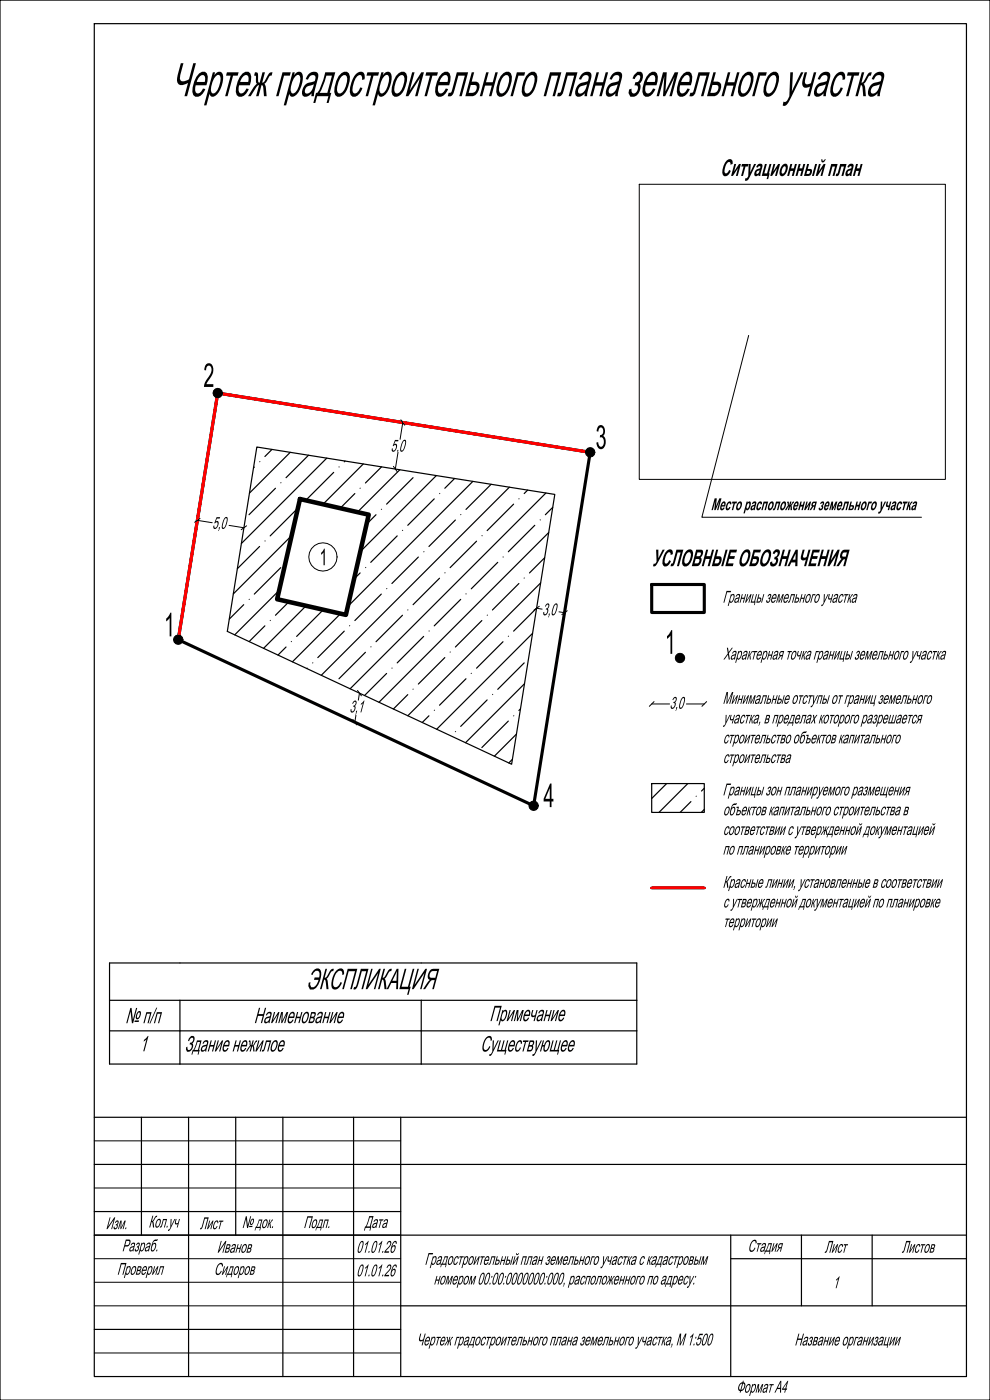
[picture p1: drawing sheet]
<svg xmlns="http://www.w3.org/2000/svg" width="210mm" height="297mm" viewBox="0 0 210 297" stroke-linecap="round" stroke-linejoin="round" font-family="sans-serif">
<path d="M46.2 83.4l79 12.5-12 75-75.4-35.2zM138.2 124h11.2v5.9h-11.2z" fill="none" stroke="#000" stroke-width=".66"/>
<path d="M45.1 82.3h2.1v2.1h-2.1zM124.1 94.9h2.1v2.1h-2.1zM36.7 134.6h2.2v2.1h-2.2zM143.2 138.5h2v2.1h-2zM112.1 169.8h2.1v2.2h-2.1z" fill="#000"/>
<g fill="none" stroke="#000" stroke-width=".21">
<circle cx="46.2" cy="83.4" r="1"/>
<circle cx="125.2" cy="95.9" r="1"/>
<circle cx="37.8" cy="135.7" r="1"/>
<circle cx="144.2" cy="139.6" r="1"/>
<circle cx="113.2" cy="170.9" r="1"/>
</g>
<g fill="#000">
<path d="M43.7 77.2a1.05 1.05 0 0 1 1.3 .2 1.05 1.05 0 0 1 .2 1.2 6.3 6.3 0 0 1-1.4 2.8l1.4 .1v.6h-1.9l.3-1.3a4 4 0 0 0 1.3-2.6l-.1-.3a.51 .51 0 0 0-.5-.3 .51 .51 0 0 0-.5 .4l-.1 .6-.4-.1 .2-.9zM127 90.3a1 1 0 0 1 1.1 .2 1 1 0 0 1 .2 1.1l-.4 .9a1.75 1.75 0 0 1-.2 2.8 1.11 1.11 0 0 1-1.2-1.4l.4-.1 .1 .6a.5 .5 0 0 0 .5 .4 .5 .5 0 0 0 .5-.5 1.03 1.03 0 0 0-.6-1.6l-.2 .1 .1-.5a.82 .82 0 0 0 .6-.8 .82 .82 0 0 0-.6-.8l-.3 .3-.1 .6-.4-.1zM36.1 130h.2v5h-.3v-3.9l-.8 .7v-.6l.5-.4z"/>
<path d="M38.3 13.4h.6a6.8 6.8 0 0 0-.7 3.5 .59 .59 0 0 0 .8 .3l1.1-.4 .9-3.4h.5l-1.8 7h-.6l.8-2.8a1.45 1.45 0 0 1-2.3-.1v-.9zM42.2 15.6l.6-.4h.4a.93 .93 0 0 1 .9 1.1l-.3 1.8h-2.3l-.1 .4a1.22 1.22 0 0 0 .4 1.3l.6-.1 .6-.9 .5 .1-.1 .4a1.82 1.82 0 0 1-2 1.2 1.97 1.97 0 0 1-.4-2.6 4.2 4.2 0 0 1 1.2-2.3zM42.4 16.1l-.7 1.3h1.7l.1-.3a.88 .88 0 0 0-.5-1.2zM45.1 15.3h.5l-.2 .7a.98 .98 0 0 1 1.2-.8 .98 .98 0 0 1 .7 1.3 5.1 5.1 0 0 1-1.7 3.9l-.7 .1-.3-.3-.2-.3-.6 2.4h-.5zM45.8 16.1a4.6 4.6 0 0 0-1 3.5l.3 .2a1.54 1.54 0 0 0 1.4-1.5l.1-.5a1.72 1.72 0 0 0-.1-1.9h-.4zM48.1 15.3h2.5l-.2 .7h-1l-1.1 4.4h-.6l1.2-4.4h-1zM51.4 15.6l.7-.4h.3a.93 .93 0 0 1 .9 1.1l-.3 1.8h-2.3l-.1 .4a1.22 1.22 0 0 0 .4 1.3l.6-.1 .7-.9 .5 .1-.2 .4a1.82 1.82 0 0 1-2 1.2 1.97 1.97 0 0 1-.4-2.6 4.2 4.2 0 0 1 1.2-2.3zM51.7 16.1l-.8 1.3h1.7l.1-.3a.88 .88 0 0 0-.5-1.2zM54.1 15.3a.46 .46 0 0 1 .6 .4v1.6l.4 .2 .6-2.2h.5l-.6 2.2h.1l.4-.2 .9-1.7 .4-.3h.4l-.2 .7-.4 .1-.7 1.3-.5 .4 .4 .6 .2 2h-.6l-.2-1.8-.2-.5-.8 2.3h-.5l.6-2.3-.4 .2-1.3 2.1h-.6a5.9 5.9 0 0 1 1.9-2.6 1.98 1.98 0 0 1-.2-1.7l-.4-.1zM59.9 15.3h1.8l-.2 .7h-1.3l-1.1 4.4h-.5zM62 15.3h.5l-.2 .7a.98 .98 0 0 1 1.3-.8 .98 .98 0 0 1 .6 1.3 5.1 5.1 0 0 1-1.7 3.9l-.7 .1-.3-.3-.2-.3-.6 2.4h-.5zM62.7 16.1a4.6 4.6 0 0 0-1 3.5l.3 .2a1.54 1.54 0 0 0 1.4-1.5l.1-.5a1.72 1.72 0 0 0-.1-1.9h-.4zM65.4 15.7a1.16 1.16 0 0 1 1.1-.5 1.16 1.16 0 0 1 1 .7l-.9 4.5h-.6l.1-.6a1.42 1.42 0 0 1-1.9 .5 2.12 2.12 0 0 1 1.9-2.9 .88 .88 0 0 0 .8-1.2 .9 .9 0 0 0-1-.2 .9 .9 0 0 0-.6 .9l-.5-.1zM65.1 18.4a.98 .98 0 0 0-.2 1.4 1.66 1.66 0 0 0 1.6-1.6l.1-.3zM69 15.3h2.1l-1.2 4.4h.4l-.6 2.1h-.4l.3-1.4h-2.3l-.4 1.4h-.5l.6-2.1h.3l.4-.6 .9-2.2zM69.2 16l-.3 1.3-1.1 2.4h1.6l1-3.7zM72.4 15.5a1.14 1.14 0 0 1 1.6 .1 4.5 4.5 0 0 1-.6 3.7l-.5 .8a1.09 1.09 0 0 1-1.2 .4 1.09 1.09 0 0 1-.8-1 5.4 5.4 0 0 1 1.5-4zM72.5 16.2a4.4 4.4 0 0 0-.9 3.4l.2 .2a1.55 1.55 0 0 0 1.5-1.5l.2-.5a1.61 1.61 0 0 0-.2-1.9h-.4zM75.5 15.7a1.02 1.02 0 0 1 1.2-.4 1.02 1.02 0 0 1 .7 1.1l-.1 .4-.5 .2v-.7l-.3-.4a1.5 1.5 0 0 0-1.4 1.5l-.1 .5a1.62 1.62 0 0 0 .1 1.9l.6-.1 .7-1.2 .5 .2-.2 .4a1.85 1.85 0 0 1-1.9 1.4 2.02 2.02 0 0 1-.4-2.6l.4-1.1zM77.9 15.3h2.5l-.2 .7h-1l-1.2 4.4h-.5l1.2-4.4h-1zM80.9 15.3h.4l-.1 .7a.98 .98 0 0 1 1.2-.8 .98 .98 0 0 1 .7 1.3 5.1 5.1 0 0 1-1.7 3.9l-.7 .1-.4-.3-.1-.3-.7 2.4h-.5zM81.5 16.1a4.6 4.6 0 0 0-.9 3.5l.2 .2a1.54 1.54 0 0 0 1.4-1.5l.1-.5a1.72 1.72 0 0 0-.1-1.9h-.3zM84.6 15.5a1.14 1.14 0 0 1 1.5 .1 4.5 4.5 0 0 1-.5 3.7l-.6 .8a1.09 1.09 0 0 1-1.2 .4 1.09 1.09 0 0 1-.8-1 5.4 5.4 0 0 1 1.6-4zM84.6 16.2a4.4 4.4 0 0 0-.9 3.4l.3 .2a1.55 1.55 0 0 0 1.5-1.5l.1-.5a1.61 1.61 0 0 0-.2-1.9h-.4zM87.4 15.3h.5l-1 3.9 2.4-3.9h.6l-1.4 5.1h-.5l1.1-3.8-2.5 3.8h-.6zM90.4 15.3h2.5l-.2 .7h-1l-1.2 4.4h-.5l1.2-4.4h-1zM93.7 15.6l.6-.4h.3a.93 .93 0 0 1 1 1.1l-.3 1.8h-2.3l-.1 .4a1.22 1.22 0 0 0 .4 1.3l.6-.1 .6-.9 .5 .1-.1 .4a1.82 1.82 0 0 1-2 1.2 1.97 1.97 0 0 1-.4-2.6 4.2 4.2 0 0 1 1.2-2.3zM93.9 16.1l-.7 1.3h1.7l.1-.3a.88 .88 0 0 0-.5-1.2zM96.9 15.3h2.4l-1.4 5.1h-.5l1.2-4.4h-1.4l-.7 2.6a1.84 1.84 0 0 1-1.1 1.8h-.4l.1-.7h.5l.2-.3zM100 15.3h.6l-.6 2a1.29 1.29 0 0 1 1.7 .6 2.04 2.04 0 0 1-1.7 2.5h-1.3zM99.8 18l-.4 1.7a1.24 1.24 0 0 0 1.7-1.3l-.1-.2-.3-.2zM103.1 15.3h.5l-.5 2.1h1.4l.6-2.1h.5l-1.4 5.1h-.5l.6-2.2h-1.4l-.6 2.2h-.5zM106.8 15.5a1.14 1.14 0 0 1 1.5 .1 4.5 4.5 0 0 1-.5 3.7l-.6 .8a1.09 1.09 0 0 1-1.2 .4 1.09 1.09 0 0 1-.8-1 5.4 5.4 0 0 1 1.6-4zM106.8 16.2a4.4 4.4 0 0 0-.9 3.4l.3 .2a1.55 1.55 0 0 0 1.5-1.5l.1-.5a1.61 1.61 0 0 0-.2-1.9h-.4zM109.6 15.3h1.8l-.2 .7h-1.3l-1.1 4.4h-.5zM112.2 15.5a1.14 1.14 0 0 1 1.6 .1 4.5 4.5 0 0 1-.6 3.7l-.6 .8a1.09 1.09 0 0 1-1.2 .4 1.09 1.09 0 0 1-.8-1 5.4 5.4 0 0 1 1.6-4zM112.2 16.2a4.4 4.4 0 0 0-.9 3.4l.3 .2a1.55 1.55 0 0 0 1.5-1.5l.1-.5a1.61 1.61 0 0 0-.2-1.9h-.4zM116.6 15.3h2.4l-1.3 5.1h-.5l1.1-4.4h-1.3l-1.2 4.4h-.5zM120.1 15.3h2.4l-1.4 5.1h-.5l1.2-4.4h-1.4l-.7 2.6a1.84 1.84 0 0 1-1.2 1.8h-.4l.2-.7h.5l.2-.3zM123.4 15.7a1.16 1.16 0 0 1 1-.5 1.16 1.16 0 0 1 1 .7l-.9 4.5h-.5v-.6a1.42 1.42 0 0 1-1.9 .5 2.12 2.12 0 0 1 1.9-2.9 .88 .88 0 0 0 .8-1.2 .9 .9 0 0 0-1-.2 .9 .9 0 0 0-.6 .9l-.4-.1zM123 18.4a.98 .98 0 0 0-.1 1.4 1.66 1.66 0 0 0 1.5-1.6l.1-.3zM126.5 15.3h.5l-.5 2.1h1.4l.6-2.1h.5l-1.4 5.1h-.5l.6-2.2h-1.4l-.6 2.2h-.6zM129.9 15.7a1.16 1.16 0 0 1 1-.5 1.16 1.16 0 0 1 1 .7l-.9 4.5h-.5v-.6a1.42 1.42 0 0 1-1.9 .5 2.12 2.12 0 0 1 1.9-2.9 .88 .88 0 0 0 .8-1.2 .9 .9 0 0 0-1-.2 .9 .9 0 0 0-.6 .9l-.4-.1zM129.5 18.4a.98 .98 0 0 0-.1 1.4 1.66 1.66 0 0 0 1.5-1.6l.1-.3zM134.4 15.9l.8-.7a.82 .82 0 0 1 1.1 .7l-.1 1.1-.6 .7a2.04 2.04 0 0 1-1.4 2.8h-.5l-.4-.8 .1-.7 .5-.2v.6a.57 .57 0 0 0 .6 .4 .57 .57 0 0 0 .5-.3 .91 .91 0 0 0 .1-1.4h-.5l.1-.7a.93 .93 0 0 0 .9-.5 .93 .93 0 0 0-.1-1h-.3l-.6 .9-.5-.2zM137.7 15.6l.6-.4h.3a.93 .93 0 0 1 .9 1.1l-.3 1.8h-2.3v.4a1.22 1.22 0 0 0 .3 1.3l.6-.1 .7-.9 .5 .1-.2 .4a1.82 1.82 0 0 1-1.9 1.2 1.97 1.97 0 0 1-.4-2.6 4.2 4.2 0 0 1 1.2-2.3zM137.9 16.1l-.7 1.3h1.7v-.3a.88 .88 0 0 0-.5-1.2zM140.6 15.3h.8l-.3 4.1 2-4.1h.7l-1.3 5.1h-.5l1.1-4.1-2 4.1h-.5l.3-4.3-1.2 4.3h-.5zM145 15.6l.6-.4h.3a.93 .93 0 0 1 .9 1.1l-.3 1.8h-2.3l-.1 .4a1.22 1.22 0 0 0 .4 1.3l.6-.1 .7-.9 .5 .1-.2 .4a1.82 1.82 0 0 1-1.9 1.2 1.97 1.97 0 0 1-.4-2.6 4.2 4.2 0 0 1 1.2-2.3zM145.2 16.1l-.7 1.3h1.7v-.3a.88 .88 0 0 0-.5-1.2zM148.1 15.3h2.4l-1.3 5.1h-.5l1.1-4.4h-1.3l-.7 2.6a1.84 1.84 0 0 1-1.2 1.8h-.4l.2-.7h.4l.2-.3zM151.3 15.3h.5l-.5 2a1.29 1.29 0 0 1 1.6 .6 2.04 2.04 0 0 1-1.7 2.5h-1.3zM151.1 18l-.5 1.7a1.24 1.24 0 0 0 1.8-1.3l-.1-.2-.3-.2zM154.4 15.3h.5l-.6 2.1h1.4l.6-2.1h.5l-1.3 5.1h-.5l.6-2.2h-1.5l-.6 2.2h-.5zM158 15.5a1.14 1.14 0 0 1 1.6 .1 4.5 4.5 0 0 1-.6 3.7l-.5 .8a1.09 1.09 0 0 1-1.2 .4 1.09 1.09 0 0 1-.8-1 5.4 5.4 0 0 1 1.5-4zM158.1 16.2a4.4 4.4 0 0 0-.9 3.4l.2 .2a1.55 1.55 0 0 0 1.5-1.5l.2-.5a1.61 1.61 0 0 0-.2-1.9h-.4zM160.9 15.3h1.7l-.2 .7h-1.2l-1.2 4.4h-.5zM163.4 15.5a1.14 1.14 0 0 1 1.6 .1 4.5 4.5 0 0 1-.6 3.7l-.5 .8a1.09 1.09 0 0 1-1.2 .4 1.09 1.09 0 0 1-.8-1 5.4 5.4 0 0 1 1.5-4zM163.5 16.2a4.4 4.4 0 0 0-.9 3.4l.2 .2a1.55 1.55 0 0 0 1.5-1.5l.2-.5a1.61 1.61 0 0 0-.2-1.9h-.4zM167.6 15.3h.6l-.3 4.1 2-4.1h.5l-2.5 5.2a2.88 2.88 0 0 1-1.6 2l-.3-.1 .2-.9a.6 .6 0 0 0 .8-.3l.4-.8zM170.6 15.3h.6l-.3 1a1.17 1.17 0 0 0 .1 1.6l1-.3 .6-2.3h.5l-1.3 5.1h-.6l.6-2a.97 .97 0 0 1-1.3 .2 .97 .97 0 0 1-.4-1.2zM174 15.7a1.16 1.16 0 0 1 1.1-.5 1.16 1.16 0 0 1 1 .7l-.9 4.5h-.6l.1-.6a1.42 1.42 0 0 1-1.9 .5 2.12 2.12 0 0 1 1.9-2.9 .88 .88 0 0 0 .7-1.2 .9 .9 0 0 0-1-.2 .9 .9 0 0 0-.5 .9l-.5-.1zM173.6 18.4a.98 .98 0 0 0-.1 1.4 1.66 1.66 0 0 0 1.6-1.6l.1-.3zM177.4 15.7a1.02 1.02 0 0 1 1.2-.4 1.02 1.02 0 0 1 .7 1.1l-.1 .4-.5 .2v-.7l-.3-.4a1.5 1.5 0 0 0-1.4 1.5l-.2 .5a1.62 1.62 0 0 0 .2 1.9l.6-.1 .7-1.2 .5 .2-.2 .4a1.85 1.85 0 0 1-1.9 1.4 2.02 2.02 0 0 1-.4-2.6l.4-1.1zM179.8 15.3h2.5l-.2 .7h-1l-1.2 4.4h-.5l1.2-4.4h-1zM182.8 15.3h.5l-.6 2.2 .5-.2a4 4 0 0 1 1.2-1.9l.5-.1-.2 .7-.4 .1-.7 1.3-.5 .4 .4 .6 .1 2h-.5l-.2-1.8-.3-.5-.7 2.3h-.5zM185.4 15.7a1.16 1.16 0 0 1 1.1-.5 1.16 1.16 0 0 1 1 .7l-.9 4.5h-.5v-.6a1.42 1.42 0 0 1-1.9 .5 2.12 2.12 0 0 1 1.9-2.9 .88 .88 0 0 0 .8-1.2 .9 .9 0 0 0-1-.2 .9 .9 0 0 0-.6 .9l-.4-.1zM185.1 18.4a.98 .98 0 0 0-.1 1.4 1.66 1.66 0 0 0 1.5-1.6l.1-.3z"/>
<path d="M154.2 34l.4-.2a.7 .7 0 0 1 .7 .2 .7 .7 0 0 1 .1 .8l-.5 .1v-.3l-.2-.2a1.38 1.38 0 0 0-1 1.5l-.1 .4a.39 .39 0 0 0 .3 .5 .39 .39 0 0 0 .5-.3l.2-.5 .4 .2a1.08 1.08 0 0 1-1.7 .9 3.6 3.6 0 0 1 .9-3.1zM155.7 34.8h.4l-.4 1.6 1-1.6h.4l-.7 2.5h-.3l.4-1.6-1.1 1.6h-.4zM157.4 34.8h1.3l-.1 .5h-.5l-.5 2h-.4l.5-2h-.5zM158.8 34.8h.4l-.1 1.8 .8-1.8h.4l-1.6 3.3-.3 .2h-.4l.1-.5a.44 .44 0 0 0 .6-.5zM160.6 35a.61 .61 0 0 1 .9-.2 .61 .61 0 0 1 .1 .9l-.4 1.6h-.3v-.3a.51 .51 0 0 1-.8 .3 .51 .51 0 0 1-.1-.8l.3-.5 .9-.3 .1-.3-.2-.2-.2 .1-.2 .3-.3-.2zM160.5 36.4l-.1 .4a.54 .54 0 0 0 .6-.1 .54 .54 0 0 0 .1-.6zM162.2 34.8h.4l-.5 2h.6l.5-2h.4l-.7 3.2h-.3l.2-.7h-1.3zM164 34.8h.4l-.4 1.6 1-1.6h.4l-.6 2.5h-.4l.4-1.6-1.1 1.6h-.3zM166 35a.6 .6 0 0 1 .6-.3 .6 .6 0 0 1 .5 .6 1.8 1.8 0 0 1-1.4 2.1 1.47 1.47 0 0 1 .1-2.2zM166.2 35.4l-.1 .1a1.01 1.01 0 0 0-.1 1.3 1.18 1.18 0 0 0 .5-1.5zM167.6 34.8h.4l-.2 .9h.5l.3-.9h.4l-.7 2.5h-.4l.3-1h-.6l-.3 1h-.4zM169.4 34.8h.4l-.3 .9h.6l.3-.9h.4l-.7 2.5h-.4l.3-1h-.6l-.3 1h-.4zM171.2 34.8h.4l-.3 1h.4a.54 .54 0 0 1 .5 .3 .54 .54 0 0 1-.1 .7l-.2 .3a1.49 1.49 0 0 1-1.4 .2zM171.2 36.2l-.2 .7h.4a.32 .32 0 0 0 .4-.3 .32 .32 0 0 0-.3-.4zM172.9 34.8h.4l-.7 2.5h-.4zM173.7 34.8h.4l-.5 1.6 1.1-1.6h.4l-.7 2.5h-.4l.4-1.6-1 1.6h-.4zM174.2 33.8h.2v.2a.29 .29 0 0 0 .4 .1 .29 .29 0 0 0 .1-.3h.2a.55 .55 0 0 1-.3 .5 .55 .55 0 0 1-.6 0zM176.3 34.8h1.3l-.6 2.5h-.4l.5-2h-.6l-.5 2h-.4zM178.2 34.8h1.3l-.7 2.5h-.4l.6-2h-.6l-.3 1.2a.91 .91 0 0 1-.6 .9l-.3-.1 .2-.5 .3-.1zM180 35a.61 .61 0 0 1 .9-.2 .61 .61 0 0 1 0 .9l-.3 1.6h-.4v-.3a.51 .51 0 0 1-.7 .3 .51 .51 0 0 1-.1-.8l.3-.5 .8-.3 .1-.3-.1-.2-.3 .1-.2 .3-.3-.2zM179.8 36.4v.4a.54 .54 0 0 0 .5-.1 .54 .54 0 0 0 .1-.6zM181.6 34.8h.4l-.3 .9h.6l.2-.9h.4l-.6 2.5h-.4l.2-1h-.5l-.3 1h-.4z"/>
<path d="M83.8 93.3h.7l-.1 .3h-.6l-.2 .7 .2-.2a.58 .58 0 0 1 .3 1l-.6 .7-.3-.1-.1-.6h.2v.4a.66 .66 0 0 0 .6-.4 .66 .66 0 0 0-.1-.7l-.5 .2zM84.3 95.4h.2l-.1 .4h-.2zM85.5 93.5a.41 .41 0 0 1 .6-.2 .41 .41 0 0 1 0 .7l-.1 .5a1.16 1.16 0 0 1-1 1.3 2.37 2.37 0 0 1 .3-2.1zM85.6 93.6l-.1 .1a2.44 2.44 0 0 0-.3 1.9h.1a2.56 2.56 0 0 0 .5-2.1z"/>
<path d="M45.9 109.7h.8l-.1 .3h-.6l-.3 .7 .3-.2a.58 .58 0 0 1 .3 1l-.6 .7-.4-.1v-.6h.2v.4a.66 .66 0 0 0 .6-.4 .66 .66 0 0 0-.2-.7l-.5 .2zM46.5 111.8h.2l-.4 .8zM47.6 109.9a.41 .41 0 0 1 .6-.2 .41 .41 0 0 1 .1 .6l-.2 .6a1.16 1.16 0 0 1-.9 1.3 2.37 2.37 0 0 1 .3-2.1zM47.7 110v.1a2.44 2.44 0 0 0-.4 1.8h.1a2.56 2.56 0 0 0 .6-2z"/>
<path d="M139.1 116.6h.5v1.8l.9-1.8h.5l-1.5 2.6a.92 .92 0 0 1-1 .9l.2-.5a.48 .48 0 0 0 .5-.5zM141.5 116.8l.4-.3a.7 .7 0 0 1 .7 .3 .7 .7 0 0 1 .1 .7l-.5 .2v-.3l-.2-.3a1.38 1.38 0 0 0-1 1.5l-.1 .5a.39 .39 0 0 0 .3 .4 .39 .39 0 0 0 .5-.2l.2-.5 .4 .2a1.08 1.08 0 0 1-1.7 .9 3.6 3.6 0 0 1 .9-3.1zM143.5 116.6h1.4l-.9 3.5h-.4l.7-2.9h-.6l-.4 1.5a1.44 1.44 0 0 1-.8 1.4h-.3l.1-.6h.3l.1-.2zM145.5 116.9a.79 .79 0 0 1 .9-.4 .79 .79 0 0 1 .6 .7v.7a2.11 2.11 0 0 1-1.9 2.2 1.55 1.55 0 0 1-.2-2zM145.8 117.3a2.63 2.63 0 0 0-.6 2.1l.2 .1a1.4 1.4 0 0 0 1.1-1.5l-.1-.7-.4-.2zM147.6 116.6h.9a.6 .6 0 0 1 .6 .3 .6 .6 0 0 1-.1 .7l-.4 .6a1.32 1.32 0 0 1-1.2 1.9h-.7zM147.9 117.2l-.2 .8h.3a.49 .49 0 0 0 .5-.2 .49 .49 0 0 0 0-.6zM147.5 118.6l-.2 .9h.4a.57 .57 0 0 0 .5-.3 .57 .57 0 0 0 0-.6zM149.8 116.6h.4l-.4 1.4h.8l.4-1.4h.4l-.9 3.5h-.4l.4-1.5h-.8l-.5 1.5h-.4zM151.9 116.6h.4l-.4 1.4h.6a.74 .74 0 0 1 .4 1.2 .97 .97 0 0 1-1 .9h-.9zM151.8 118.6l-.3 .9h.7l.2-.2a.41 .41 0 0 0 .2-.4 .41 .41 0 0 0-.4-.3zM153.9 116.6h.4l-.9 3.5h-.5zM154.7 116.6h1.6l-.2 .6h-1.1l-.2 .8h1.1l-.2 .5h-1.1l-.2 1h1.2l-.2 .6h-1.6zM157.7 116.9a.79 .79 0 0 1 .9-.4 .79 .79 0 0 1 .6 .7l-.1 .7a2.11 2.11 0 0 1-1.8 2.2 1.55 1.55 0 0 1-.3-2zM157.9 117.3a2.63 2.63 0 0 0-.5 2.1l.1 .1a1.4 1.4 0 0 0 1.1-1.5v-.7l-.4-.2zM159.8 116.6h1.6l-.2 .6h-1.1l-.2 .8h.5a.73 .73 0 0 1 .6 .5 .73 .73 0 0 1-.1 .7 1.01 1.01 0 0 1-1 .9h-1zM159.7 118.6l-.2 .9h.6l.2-.2a.41 .41 0 0 0 .2-.4 .41 .41 0 0 0-.4-.3zM162.1 116.9a.79 .79 0 0 1 .9-.4 .79 .79 0 0 1 .5 .7v.7a2.11 2.11 0 0 1-1.8 2.2 1.55 1.55 0 0 1-.3-2zM162.3 117.3a2.63 2.63 0 0 0-.5 2.1l.1 .1a1.4 1.4 0 0 0 1.1-1.5v-.7l-.4-.2zM164 117l.5-.5a.76 .76 0 0 1 .9 .5 .76 .76 0 0 1-.3 .9l-.3 .3a1.19 1.19 0 0 1 0 1.4 1.19 1.19 0 0 1-1.3 .5l-.2-.8 .5-.2v.3a.48 .48 0 0 0 .7-.1 .48 .48 0 0 0-.2-.7v-.5a.56 .56 0 0 0 .5-.4 .56 .56 0 0 0-.1-.6l-.5 .4-.3-.1zM166 116.6h.5l-.4 1.4h.8l.4-1.4h.4l-.9 3.5h-.5l.5-1.5h-.9l-.4 1.5h-.4zM168.8 116.6h.4l-.1 3.5h-.5l.1-.8h-.9l-.4 .8h-.4zM168.8 117.4l-.7 1.3h.6zM170.2 116.6h.5l-.4 1.3a.39 .39 0 0 0 .3 .4 .39 .39 0 0 0 .5-.2l.4-1.5h.4l-.9 3.5h-.5l.3-1.4a.66 .66 0 0 1-1-.2zM172.3 116.6h1.6l-.2 .6h-1.1l-.2 .8h1l-.1 .5h-1.1l-.2 1h1.1l-.1 .6h-1.6zM174.3 116.6h.4l-.4 1.4h.9l.3-1.4h.5l-1 3.5h-.4l.4-1.5h-.8l-.4 1.5h-.5zM176.4 116.6h.4l-.6 2.3 1.5-2.3h.4l-1 3.5h-.4l.7-2.3-1.5 2.3h-.4zM178.5 116.9l.4-.3h1.3l-1 3.5h-.4l.4-1.5-.4 .2-.9 1.3h-.5l1.1-1.6a.95 .95 0 0 1 0-1.5zM178.8 117.3l-.2 .7 .8 .1 .2-.9z"/>
<path d="M151.6 105.7h.4l-.2 1.7 .8-1.7h.4l-.7 2.5h-.2l.5-2-.8 2h-.3l.2-2-.5 2h-.3zM153.2 106.5l.5-.2 .1 .2 .1 .7-.1 .2h-.7v.4h.2l.1-.2 .3 .1a.49 .49 0 0 1-.4 .5 .49 .49 0 0 1-.6-.4l.2-.7zM153.3 106.8l-.2 .3h.5v-.3zM154.4 106.5l.6-.1 .1 .5-.3 .1-.1-.3a.8 .8 0 0 0-.3 1.1l.3-.3 .2 .1a.56 .56 0 0 1-.3 .5 .56 .56 0 0 1-.7-.1l.1-.9zM155.3 106.4h1l-.1 .4h-.3l-.4 1.4h-.3l.4-1.4h-.4zM156.6 106.5a.43 .43 0 0 1 .5-.1 .43 .43 0 0 1 .3 .3 1.11 1.11 0 0 1-1.1 1.5l-.1-.1a1.49 1.49 0 0 1 .4-1.6zM156.7 106.8l-.1 .1a.51 .51 0 0 0 0 .9l.3-.2a.51 .51 0 0 0-.1-.9zM158.3 106.4h.3l-.1 .3a.36 .36 0 0 1 .4-.4 .36 .36 0 0 1 .3 .4 1.36 1.36 0 0 1-.8 1.5l-.2-.2-.2 .9h-.3zM158.6 106.8l-.1 .1a.61 .61 0 0 0 0 1 .86 .86 0 0 0 .3-1.2zM159.6 106.5h.1a.42 .42 0 0 1 .6-.1 .42 .42 0 0 1 0 .6l-.2 1.2h-.3v-.1a.32 .32 0 0 1-.4 .1 .32 .32 0 0 1-.2-.2l.1-.5 .2-.3a.43 .43 0 0 0 .6-.4l-.3-.1-.1 .2h-.3zM159.6 107.5l-.1 .3 .1 .1 .4-.6zM160.9 106.5l.6-.1 .1 .5-.3 .1-.1-.3a.8 .8 0 0 0-.3 1.1l.3-.3 .2 .1a.56 .56 0 0 1-.3 .5 .56 .56 0 0 1-.7-.1l.1-.9zM161.9 106.4h1l-.5 1.8h-.3l.4-1.4h-.4l-.4 1.4h-.2zM163.3 106.5a.43 .43 0 0 1 .5-.1 .43 .43 0 0 1 .3 .3 1.11 1.11 0 0 1-1.1 1.5v-.1a1.49 1.49 0 0 1 .3-1.6zM163.4 106.8l-.1 .1a.51 .51 0 0 0 .1 .9l.2-.2a.51 .51 0 0 0 0-.9zM164.6 106.4h.9l-.4 1.8h-.3l.3-1.4h-.3l-.4 1.2-.2 .2h-.3l.1-.4h.2zM165.9 106.5a.43 .43 0 0 1 .5-.1 .43 .43 0 0 1 .3 .3 1.11 1.11 0 0 1-1.1 1.5v-.1a1.49 1.49 0 0 1 .3-1.6zM166.1 106.8l-.2 .1a.51 .51 0 0 0 .1 .9l.2-.2a.51 .51 0 0 0 0-.9zM167 106.4h.1a.4 .4 0 0 1 .2 .6l.1 .1 .2-.7h.2l-.2 .7 .5-.6 .3-.1-.1 .3-.2 .1a.77 .77 0 0 0-.2 .9l.1 .5h-.3l-.1-.8-.2 .8h-.3l.2-.8-.5 .8h-.3l.3-.5a.81 .81 0 0 0 .2-1h-.1zM168.7 106.5l.4-.2 .2 .2v.7l-.1 .2h-.7v.4h.2l.2-.2 .3 .1a.49 .49 0 0 1-.5 .5 .49 .49 0 0 1-.5-.4l.1-.7zM168.8 106.8l-.2 .3h.4v-.3zM169.7 106.4h.3l-.1 .6h.4l.1-.6h.3l-.5 1.8h-.2l.2-.8h-.4l-.3 .8h-.2zM171 106.4h.3l-.3 1.1 .7-1.1h.3l-.5 1.8h-.2l.3-1.2-.8 1.2h-.3zM172.3 106.5l.9-.1-.4 1.8h-.3l.2-.8-.2 .1-.5 .7h-.3l.5-.8a.62 .62 0 0 1 .1-.9zM172.5 106.8a.2 .2 0 0 0-.1 .2 .2 .2 0 0 0 .2 .2h.1l.2-.5zM174.1 106.5a.42 .42 0 0 1 .7 0 .42 .42 0 0 1-.2 .7l-.2 .1a.61 .61 0 0 1 .1 .7 .61 .61 0 0 1-.7 .2l-.2-.5h.3l.1 .2h.2l.1-.3-.2-.1 .1-.4a.21 .21 0 0 0 .3-.1 .21 .21 0 0 0-.3-.3l-.1 .2-.2-.1zM175.3 106.5l.4-.2 .2 .2v.7l-.1 .2h-.7v.4h.2l.2-.2 .2 .1a.49 .49 0 0 1-.4 .5 .49 .49 0 0 1-.6-.4l.2-.7zM175.4 106.8l-.2 .3h.4v-.3zM176.3 106.4h.4l-.1 1.2 .6-1.2h.4l-.5 1.8h-.2l.3-1.2-.6 1.2h-.3l.1-1.2-.3 1.2h-.3zM178 106.5l.4-.2 .2 .2v.7l-.1 .2h-.7v.4h.2l.2-.2 .2 .1a.49 .49 0 0 1-.4 .5 .49 .49 0 0 1-.5-.4l.1-.7zM178.1 106.8l-.2 .3h.4v-.3zM179.1 106.4h1l-.5 1.8h-.3l.4-1.4h-.4l-.3 1.2-.3 .2h-.3l.1-.4h.2zM180.4 106.4h.3l-.2 .7a.55 .55 0 0 1 .7 .5 .55 .55 0 0 1-.7 .6h-.6zM180.4 107.4l-.1 .5 .4-.1a.2 .2 0 0 0 .1-.3 .2 .2 0 0 0-.2-.1zM181.6 106.4h.3l-.1 .6h.4l.1-.6h.3l-.5 1.8h-.2l.2-.8h-.4l-.3 .8h-.2zM183 106.5a.43 .43 0 0 1 .5-.1 .43 .43 0 0 1 .3 .3 1.11 1.11 0 0 1-1.1 1.5v-.1a1.49 1.49 0 0 1 .3-1.6zM183.2 106.8l-.2 .1a.51 .51 0 0 0 .1 .9l.2-.2a.51 .51 0 0 0 0-.9zM184.2 106.4h.7l-.1 .4h-.4l-.4 1.4h-.3zM185.2 106.5a.43 .43 0 0 1 .4-.1 .43 .43 0 0 1 .4 .3 1.11 1.11 0 0 1-1.1 1.5l-.1-.1a1.49 1.49 0 0 1 .4-1.6zM185.3 106.8l-.1 .1a.51 .51 0 0 0 0 .9l.3-.2a.51 .51 0 0 0-.1-.9zM186.8 106.4h.3l-.1 1.3 .6-1.3h.3l-1.1 2.2-.2 .3h-.3v-.4h.2l.2-.3zM188.1 106.4h.3l-.2 .6 .1 .2h.2l.2-.8h.3l-.5 1.8h-.2l.2-.7a.41 .41 0 0 1-.6-.1 .41 .41 0 0 1 .1-.6zM189.3 106.5h.1a.42 .42 0 0 1 .6-.1 .42 .42 0 0 1 0 .6l-.2 1.2h-.3v-.1a.32 .32 0 0 1-.4 .1 .32 .32 0 0 1-.2-.2l.1-.5 .2-.3a.43 .43 0 0 0 .6-.4l-.3-.1-.1 .2h-.3zM189.3 107.5l-.1 .3 .1 .1 .4-.6zM190.6 106.5l.6-.1 .1 .5-.3 .1-.1-.3a.8 .8 0 0 0-.3 1.1l.3-.3 .2 .1a.56 .56 0 0 1-.3 .5 .56 .56 0 0 1-.7-.1l.1-.9zM191.5 106.4h1l-.1 .4h-.3l-.4 1.4h-.3l.4-1.4h-.4zM192.7 106.4h.2l-.1 .7 .4-.6 .3-.1-.1 .3-.1 .1a.74 .74 0 0 0-.2 .9v.5h-.3l-.1-.8-.2 .8h-.3zM193.7 106.5h.1a.42 .42 0 0 1 .6-.1 .42 .42 0 0 1 0 .6l-.2 1.2h-.3v-.1a.32 .32 0 0 1-.4 .1 .32 .32 0 0 1-.2-.2l.1-.5 .2-.3a.43 .43 0 0 0 .6-.4l-.3-.1-.1 .2h-.3zM193.7 107.5l-.1 .3 .1 .1 .4-.6z"/>
<path d="M115.9 128.1l.2-.1a.61 .61 0 0 1 .4 .5 .61 .61 0 0 1-.4 .6 .93 .93 0 0 1-.7 1.4l-.2-.3v-.4h.2l.1 .4a.54 .54 0 0 0 .5-.3 .54 .54 0 0 0-.1-.6h-.2l.2-.3a.44 .44 0 0 0 .4-.3 .44 .44 0 0 0-.2-.5l-.4 .5-.1-.1zM116.4 130.1h.2l-.4 .9zM117.6 128.2a.41 .41 0 0 1 .6-.2 .41 .41 0 0 1 0 .7l-.1 .6a1.16 1.16 0 0 1-.9 1.2 2.37 2.37 0 0 1 .2-2.1zM117.7 128.3l-.1 .1a2.44 2.44 0 0 0-.3 1.9h.1a2.56 2.56 0 0 0 .6-2.1z"/>
<path d="M154.2 137.4h.2l.1 .9 .7-.9h.2l-.8 1.2 .2 1.3h-.3l-.1-1.1-.7 1.1h-.3l.9-1.3zM155.5 138.2a.42 .42 0 0 1 .6-.1 .42 .42 0 0 1 0 .6l-.2 1.2-.3-.2a.41 .41 0 0 1-.6 .1 .41 .41 0 0 1 .1-.6l.5-.4a.35 .35 0 0 0 .3-.1 .35 .35 0 0 0 .1-.4 .36 .36 0 0 0-.6 .3h-.1zM155.3 139.2a.29 .29 0 0 0-.1 .3 .29 .29 0 0 0 .3 .2 .29 .29 0 0 0 .2-.3l.2-.4zM156.6 138.1h.2l-.1 .1a.36 .36 0 0 1 .6-.1 .36 .36 0 0 1 .1 .5l-.1 .5a.72 .72 0 0 1-.9 .8l-.1-.2-.2 .9h-.2zM156.8 138.4l-.1 .1a.98 .98 0 0 0-.1 1.2 1.06 1.06 0 0 0 .4-1.4zM157.8 138.2a.42 .42 0 0 1 .6-.1 .42 .42 0 0 1 .1 .6l-.3 1.2-.2-.2a.41 .41 0 0 1-.7 .1 .41 .41 0 0 1 .1-.6l.5-.4a.35 .35 0 0 0 .4-.1 .35 .35 0 0 0 0-.4 .36 .36 0 0 0-.5 .3h-.2zM157.7 139.2a.29 .29 0 0 0-.2 .3 .29 .29 0 0 0 .3 .2 .29 .29 0 0 0 .3-.3l.1-.4zM158.9 138.1h.2l-.2 .8 .5-.7 .3-.1-.7 .9 .2 .9h-.2l-.1-.9-.3 .9h-.2zM159.7 138.1h.9v.2h-.4l-.4 1.6h-.2l.4-1.6h-.3zM160.9 138.2l.4-.2a.66 .66 0 0 1 .2 1l-.8 .1-.1 .3a.24 .24 0 0 0 .2 .3 .24 .24 0 0 0 .3-.2l.1-.2h.2a.53 .53 0 0 1-.4 .5 .53 .53 0 0 1-.6-.1l.2-.9zM161 138.4l-.3 .4h.6v-.4zM162 138.1h.1v.1a.36 .36 0 0 1 .5-.1 .36 .36 0 0 1 .1 .5l-.1 .5a.72 .72 0 0 1-.8 .8l-.1-.2-.2 .9h-.2zM162.2 138.4l-.1 .1a.98 .98 0 0 0-.1 1.2 1.06 1.06 0 0 0 .4-1.4zM163.1 138.1h.2l-.2 .7h.5l.2-.7h.2l-.5 1.8h-.2l.3-.8h-.6l-.2 .8h-.2zM164.3 138.2a.42 .42 0 0 1 .7-.1 .42 .42 0 0 1 0 .6l-.3 1.2-.2-.2a.41 .41 0 0 1-.7 .1 .41 .41 0 0 1 .2-.6l.4-.4a.35 .35 0 0 0 .4-.1 .35 .35 0 0 0 0-.4 .36 .36 0 0 0-.5 .3h-.2zM164.2 139.2a.29 .29 0 0 0-.2 .3 .29 .29 0 0 0 .4 .2 .29 .29 0 0 0 .2-.3l.1-.4zM165.5 138.1h.8l-.5 1.8h-.2l.2-.7h-.3l-.4 .7h-.2l.5-.8a.64 .64 0 0 1 .1-1zM165.6 138.4l-.1 .1a.25 .25 0 0 0-.1 .3 .25 .25 0 0 0 .3 .1h.2l.2-.6zM167.1 138.1h.8v.2h-.4l-.4 1.6h-.2l.4-1.6h-.3zM168.3 138.1l.2-.1a.63 .63 0 0 1 .5 .5 .63 .63 0 0 1-.2 .6 .7 .7 0 0 1-1 .7 1.84 1.84 0 0 1 .5-1.7zM168.3 138.4l-.1 .1a.93 .93 0 0 0-.1 1.2 .98 .98 0 0 0 .4-1.4zM169.2 138.1h.2l-.2 .7 .2 .2 .3-.1 .2-.8h.2l-.5 1.8h-.2l.2-.7a.4 .4 0 0 1-.5-.1 .4 .4 0 0 1 0-.6zM170.4 138.1h.2l-.2 .8 .5-.7 .2-.1-.6 .9 .2 .9h-.2l-.2-.9-.2 .9h-.2zM171.3 138.2a.42 .42 0 0 1 .7-.1 .42 .42 0 0 1 0 .6l-.2 1.2-.3-.2a.41 .41 0 0 1-.6 .1 .41 .41 0 0 1 .1-.6l.5-.4a.35 .35 0 0 0 .3-.1 .35 .35 0 0 0 0-.4 .36 .36 0 0 0-.5 .3h-.2zM171.2 139.2a.29 .29 0 0 0-.2 .3 .29 .29 0 0 0 .4 .2 .29 .29 0 0 0 .2-.3l.2-.4zM173 138.1h.7l-.1 .2h-.4l-.5 1.6h-.1zM173.8 138.1h.2v.1a.36 .36 0 0 1 .5-.1 .36 .36 0 0 1 .1 .5l-.1 .5a.72 .72 0 0 1-.9 .8v-.2l-.3 .9h-.2zM174 138.4v.1a.98 .98 0 0 0-.2 1.2 1.06 1.06 0 0 0 .4-1.4zM175 138.2a.42 .42 0 0 1 .6-.1 .42 .42 0 0 1 .1 .6l-.3 1.2-.2-.2a.41 .41 0 0 1-.7 .1 .41 .41 0 0 1 .2-.6l.4-.4a.35 .35 0 0 0 .4-.1 .35 .35 0 0 0 0-.4 .36 .36 0 0 0-.5 .3h-.2zM174.9 139.2a.29 .29 0 0 0-.2 .3 .29 .29 0 0 0 .4 .2 .29 .29 0 0 0 .2-.3l.1-.4zM176.1 138.1h.2l-.2 .7h.5l.2-.7h.2l-.5 1.8h-.1l.2-.8h-.5l-.3 .8h-.1zM177.3 138.1h.2l-.4 1.4 .9-1.4h.2l-.5 1.8h-.2l.4-1.4-.9 1.4h-.2zM178.5 138.1h.2l-.5 1.5h.5l.5-1.5h.1l-.5 2.3h-.1l.1-.5h-.8zM180.7 138.1h.2l-.5 1.8h-.2zM179.7 138.1h.2l-.2 .7a.56 .56 0 0 1 .6 .5 .56 .56 0 0 1-.7 .6h-.4zM179.6 139l-.2 .6a.36 .36 0 0 0 .6-.1 .36 .36 0 0 0-.2-.5zM181.7 138.3l.3-.3a.46 .46 0 0 1 .4 .4 .46 .46 0 0 1-.3 .5l.1 .3a.7 .7 0 0 1-.8 .7l-.1-.3v-.2h.2a.28 .28 0 0 0 .4 .1 .28 .28 0 0 0 0-.4h-.2l.1-.3a.28 .28 0 0 0 .3-.2 .28 .28 0 0 0-.1-.3l-.3 .3-.1-.1zM182.8 138.2l.4-.2a.66 .66 0 0 1 .2 1l-.8 .1-.1 .3a.24 .24 0 0 0 .2 .3 .24 .24 0 0 0 .3-.2l.1-.2h.2a.53 .53 0 0 1-.3 .5 .53 .53 0 0 1-.6-.1l.1-.9zM182.9 138.4l-.2 .4h.6v-.4zM183.9 138.1h.3l-.1 1.4 .7-1.4h.2l-.4 1.8h-.2l.4-1.5-.7 1.5h-.2l.1-1.5-.4 1.5h-.2zM185.4 138.2l.4-.2a.66 .66 0 0 1 .2 1l-.8 .1-.1 .3a.24 .24 0 0 0 .2 .3 .24 .24 0 0 0 .3-.2l.1-.2h.2a.53 .53 0 0 1-.3 .5 .53 .53 0 0 1-.6-.1l.1-.9zM185.5 138.4l-.2 .4h.6v-.4zM186.6 138.1h.8l-.5 1.8h-.1l.4-1.6h-.5l-.4 1.4-.4 .2 .1-.3 .2-.1zM187.7 138.1h.2l-.2 .7a.56 .56 0 0 1 .6 .5 .56 .56 0 0 1-.6 .6h-.5zM187.6 139l-.1 .6a.36 .36 0 0 0 .5-.1 .36 .36 0 0 0-.1-.5zM188.8 138.1h.2l-.2 .7h.5l.2-.7h.2l-.5 1.8h-.2l.2-.8h-.5l-.2 .8h-.2zM190.1 138.1l.2-.1a.63 .63 0 0 1 .5 .5 .63 .63 0 0 1-.2 .6 .7 .7 0 0 1-1 .7 1.84 1.84 0 0 1 .5-1.7zM190.1 138.4v.1a.93 .93 0 0 0-.1 1.2 .98 .98 0 0 0 .3-1.4zM191.1 138.1h.6v.2h-.5l-.4 1.6h-.2zM192 138.1l.2-.1a.63 .63 0 0 1 .5 .5 .63 .63 0 0 1-.1 .6 .7 .7 0 0 1-1 .7 1.84 1.84 0 0 1 .4-1.7zM192.1 138.4l-.1 .1a.93 .93 0 0 0-.1 1.2 .98 .98 0 0 0 .4-1.4zM193.5 138.1h.2l-.1 1.4 .7-1.4h.2l-1.1 2.2-.4 .3v-.3h.2l.3-.4zM194.6 138.1h.2l-.2 .7 .2 .2 .3-.1 .2-.8h.2l-.5 1.8h-.2l.2-.7a.4 .4 0 0 1-.5-.1 .4 .4 0 0 1 0-.6zM195.8 138.2a.42 .42 0 0 1 .6-.1 .42 .42 0 0 1 .1 .6l-.3 1.2-.2-.2a.41 .41 0 0 1-.7 .1 .41 .41 0 0 1 .2-.6l.4-.4a.35 .35 0 0 0 .4-.1 .35 .35 0 0 0 0-.4 .36 .36 0 0 0-.5 .3h-.2zM195.7 139.2a.29 .29 0 0 0-.2 .3 .29 .29 0 0 0 .4 .2 .29 .29 0 0 0 .2-.3l.1-.4zM197 138.2a.36 .36 0 0 1 .5-.1 .36 .36 0 0 1 .2 .4l-.2 .2-.1-.4a.97 .97 0 0 0-.5 1.4l.4-.5 .2 .1a.59 .59 0 0 1-.9 .5v-.6zM197.9 138.1h.9l-.1 .2h-.3l-.5 1.6h-.1l.4-1.6h-.4zM198.9 138.1h.2l-.2 .8 .5-.7 .3-.1-.6 .9 .2 .9h-.2l-.2-.9-.3 .9h-.1zM199.9 138.2a.42 .42 0 0 1 .6-.1 .42 .42 0 0 1 .1 .6l-.3 1.2-.2-.2a.41 .41 0 0 1-.7 .1 .41 .41 0 0 1 .1-.6l.5-.4a.35 .35 0 0 0 .4-.1 .35 .35 0 0 0 0-.4 .36 .36 0 0 0-.5 .3h-.2zM199.8 139.2a.29 .29 0 0 0-.2 .3 .29 .29 0 0 0 .4 .2 .29 .29 0 0 0 .2-.3l.1-.4z"/>
<path d="M154.1 125.3h1l-.1 .3h-.8l-.6 2.2h-.2zM155 126h.2v.2a.36 .36 0 0 1 .5-.2 .36 .36 0 0 1 .1 .5l-.1 .5a.72 .72 0 0 1-.9 .8v-.2l-.3 .9h-.2zM155.2 126.3v.1a.98 .98 0 0 0-.2 1.2 1.06 1.06 0 0 0 .4-1.4zM156.2 126.2a.42 .42 0 0 1 .6-.2 .42 .42 0 0 1 .1 .7l-.3 1.1-.2-.1a.41 .41 0 0 1-.7 0 .41 .41 0 0 1 .2-.6l.4-.3a.35 .35 0 0 0 .4-.2 .35 .35 0 0 0 0-.3 .36 .36 0 0 0-.5 .3l-.2-.1zM156.1 127.1a.29 .29 0 0 0-.2 .4 .29 .29 0 0 0 .4 .2 .29 .29 0 0 0 .2-.4l.1-.4zM157.3 126h.2l-.2 .8h.5l.2-.8h.2l-.5 1.8h-.2l.3-.8h-.5l-.3 .8h-.1zM158.5 126h.2l-.4 1.4 .9-1.4h.2l-.5 1.8h-.2l.4-1.3-.9 1.3h-.2zM159.7 126h.2l-.5 1.6h.5l.5-1.6h.1l-.5 2.3h-.1l.1-.5h-.8zM161.9 126h.2l-.5 1.8h-.2zM160.9 126h.2l-.2 .7a.56 .56 0 0 1 .6 .6 .56 .56 0 0 1-.7 .5h-.4zM160.8 127l-.2 .6a.36 .36 0 0 0 .6-.1 .36 .36 0 0 0-.2-.5zM162.9 126.2l.2-.2a.46 .46 0 0 1 .5 .3 .46 .46 0 0 1-.3 .6l.1 .2a.7 .7 0 0 1-.8 .8l-.1-.3v-.3h.2a.28 .28 0 0 0 .4 .2 .28 .28 0 0 0 0-.5h-.2l.1-.2a.28 .28 0 0 0 .3-.2 .28 .28 0 0 0-.1-.4l-.3 .3h-.1zM164 126.1l.4-.1a.66 .66 0 0 1 .2 1h-.8l-.1 .4a.24 .24 0 0 0 .2 .2 .24 .24 0 0 0 .3-.1l.1-.3 .2 .1a.53 .53 0 0 1-.3 .5 .53 .53 0 0 1-.6-.2l.1-.9zM164.1 126.3l-.2 .4h.6v-.4zM165.1 126h.3l-.1 1.5 .7-1.5h.2l-.4 1.8h-.2l.4-1.4-.8 1.4h-.1l.1-1.5-.4 1.5h-.2zM166.6 126.1l.4-.1a.66 .66 0 0 1 .2 1h-.8l-.1 .4a.24 .24 0 0 0 .2 .2 .24 .24 0 0 0 .3-.1l.1-.3 .2 .1a.53 .53 0 0 1-.3 .5 .53 .53 0 0 1-.6-.2l.1-.9zM166.7 126.3l-.2 .4h.6v-.4zM167.8 126h.8l-.5 1.8h-.1l.4-1.5h-.5l-.4 1.3-.4 .2 .1-.2 .2-.1zM168.9 126h.2l-.2 .7a.56 .56 0 0 1 .6 .6 .56 .56 0 0 1-.6 .5h-.5zM168.8 127l-.1 .6a.36 .36 0 0 0 .5-.1 .36 .36 0 0 0-.2-.5zM170 126h.2l-.2 .8h.5l.2-.8h.2l-.5 1.8h-.2l.2-.8h-.5l-.2 .8h-.2zM171.3 126.1l.2-.1a.63 .63 0 0 1 .5 .4 .63 .63 0 0 1-.2 .7 .7 .7 0 0 1-1 .6 1.84 1.84 0 0 1 .5-1.6zM171.3 126.3v.1a.93 .93 0 0 0-.1 1.2 .98 .98 0 0 0 .3-1.4zM172.3 126h.6v.3h-.5l-.4 1.5h-.2zM173.2 126.1l.2-.1a.63 .63 0 0 1 .5 .4 .63 .63 0 0 1-.1 .7 .7 .7 0 0 1-1 .6 1.84 1.84 0 0 1 .4-1.6zM173.3 126.3l-.1 .1a.93 .93 0 0 0-.1 1.2 .98 .98 0 0 0 .4-1.4zM174.7 126h.2l-.1 1.5 .7-1.5h.2l-1.1 2.2-.4 .4v-.4h.2l.3-.4zM175.8 126h.2l-.2 .7 .1 .2 .4-.1 .2-.8h.2l-.5 1.8h-.2l.2-.7a.4 .4 0 0 1-.5-.1 .4 .4 0 0 1 0-.5zM177 126.2a.42 .42 0 0 1 .6-.2 .42 .42 0 0 1 .1 .7l-.3 1.1-.2-.1a.41 .41 0 0 1-.7 0 .41 .41 0 0 1 .2-.6l.4-.3a.35 .35 0 0 0 .4-.2 .35 .35 0 0 0 0-.3 .36 .36 0 0 0-.5 .3l-.2-.1zM176.9 127.1a.29 .29 0 0 0-.2 .4 .29 .29 0 0 0 .4 .2 .29 .29 0 0 0 .2-.4l.1-.4zM178.2 126.1a.36 .36 0 0 1 .5-.1 .36 .36 0 0 1 .2 .4l-.2 .2-.1-.4a.97 .97 0 0 0-.5 1.4l.4-.4h.2a.59 .59 0 0 1-.9 .5v-.5zM179.1 126h.9l-.1 .3h-.4l-.4 1.5h-.2l.5-1.5h-.4zM180.1 126h.2l-.2 .8 .5-.7 .3-.1-.6 .9 .2 .9h-.3l-.1-.8-.3 .8h-.1zM181.1 126.2a.42 .42 0 0 1 .6-.2 .42 .42 0 0 1 .1 .7l-.3 1.1-.2-.1a.41 .41 0 0 1-.7 0 .41 .41 0 0 1 .1-.6l.5-.3a.35 .35 0 0 0 .4-.2 .35 .35 0 0 0 0-.3 .36 .36 0 0 0-.5 .3l-.2-.1zM181 127.1a.29 .29 0 0 0-.2 .4 .29 .29 0 0 0 .3 .2 .29 .29 0 0 0 .3-.4l.1-.4z"/>
<path d="M75.1 148.7l.1-.1a.61 .61 0 0 1 .5 .6 .61 .61 0 0 1-.5 .5 .93 .93 0 0 1-.6 1.4l-.3-.3 .1-.4h.2v.4a.54 .54 0 0 0 .5-.3 .54 .54 0 0 0-.1-.6h-.1l.1-.3a.44 .44 0 0 0 .4-.3 .44 .44 0 0 0-.2-.5l-.3 .5-.2-.1zM75.5 150.7h.3l-.4 .9zM77.2 148.6h.1l-.7 2.5h-.2l.6-2-.5 .4 .1-.3z"/>
<path d="M143 147.9l.1-.1a.61 .61 0 0 1 .5 .6 .61 .61 0 0 1-.4 .6 .93 .93 0 0 1-.7 1.4l-.3-.3 .1-.4 .2-.1v.4a.54 .54 0 0 0 .5-.3 .54 .54 0 0 0-.1-.6h-.1l.1-.2a.44 .44 0 0 0 .4-.4 .44 .44 0 0 0-.2-.4l-.3 .4-.2-.1zM143.4 150h.3l-.4 .8zM144.6 148a.41 .41 0 0 1 .6-.1 .41 .41 0 0 1 .1 .6l-.2 .6a1.16 1.16 0 0 1-.9 1.3 2.37 2.37 0 0 1 .3-2.2zM144.7 148.1v.1a2.44 2.44 0 0 0-.4 1.9h.1a2.56 2.56 0 0 0 .6-2z"/>
<path d="M153.9 151.6h.2l-.1 1.5 .7-1.5h.2l-1.1 2.2-.4 .4v-.4h.2l.2-.4zM155 151.6h.2l-.2 .7 .1 .2 .4-.1 .2-.8h.2l-.5 1.8h-.2l.2-.7a.4 .4 0 0 1-.6 0 .4 .4 0 0 1 .1-.6zM156.2 151.8a.42 .42 0 0 1 .6-.2 .42 .42 0 0 1 .1 .7l-.3 1.1-.2-.1a.41 .41 0 0 1-.7 .1 .41 .41 0 0 1 .1-.7l.5-.3a.35 .35 0 0 0 .4-.1 .35 .35 0 0 0 0-.4 .36 .36 0 0 0-.6 .3l-.1-.1zM156.1 152.7a.29 .29 0 0 0-.2 .4 .29 .29 0 0 0 .3 .2 .29 .29 0 0 0 .3-.4l.1-.4zM157.4 151.8a.36 .36 0 0 1 .4-.2 .36 .36 0 0 1 .3 .4l-.3 .2-.1-.4a.97 .97 0 0 0-.4 1.4l.4-.4h.2a.59 .59 0 0 1-.9 .6l-.1-.6zM158.3 151.6h.8v.3h-.4l-.4 1.5h-.2l.4-1.5h-.3zM159.3 151.6h.2l-.2 .8 .5-.7 .3-.1-.7 .9 .2 .9h-.2l-.1-.8-.3 .8h-.2zM160.3 151.8a.42 .42 0 0 1 .6-.2 .42 .42 0 0 1 0 .7l-.2 1.1-.3-.1a.41 .41 0 0 1-.6 .1 .41 .41 0 0 1 .1-.7l.5-.3a.35 .35 0 0 0 .3-.1 .35 .35 0 0 0 .1-.4 .36 .36 0 0 0-.6 .3l-.1-.1zM160.1 152.7a.29 .29 0 0 0-.1 .4 .29 .29 0 0 0 .3 .2 .29 .29 0 0 0 .2-.4l.2-.4zM161.1 153.1h.2l-.4 .8zM162.6 151.6h.4a.45 .45 0 0 1 .3 .4 .45 .45 0 0 1-.3 .5l.1 .2a.64 .64 0 0 1-.5 .7h-.5zM162.7 151.9l-.2 .5 .5-.1a.2 .2 0 0 0 .1-.3 .2 .2 0 0 0-.2-.1zM162.5 152.6l-.2 .6h.5l.1-.5zM164.3 151.6h.8l-.5 1.8h-.2l.5-1.5h-.5l-.4 1.5h-.2zM165.4 151.6h.2l-.1 .2a.36 .36 0 0 1 .6-.2 .36 .36 0 0 1 .1 .6l-.1 .5a.72 .72 0 0 1-.9 .7l-.1-.1-.2 .8h-.2zM165.6 151.9l-.1 .1a.98 .98 0 0 0-.1 1.2 1.06 1.06 0 0 0 .4-1.4zM166.7 151.7l.3-.1a.66 .66 0 0 1 .2 1h-.8v.4a.24 .24 0 0 0 .2 .2 .24 .24 0 0 0 .2-.1l.2-.2h.2a.53 .53 0 0 1-.4 .5 .53 .53 0 0 1-.6-.2l.1-.9zM166.8 151.9l-.3 .5h.6v-.5zM167.9 151.6h.7l-.5 2.4h-.1l.1-.6h-.9l-.1 .6h-.1zM168 151.9l-.6 1.3h.6l.4-1.3zM169.1 151.7l.3-.1a.66 .66 0 0 1 .2 1h-.8v.4a.24 .24 0 0 0 .1 .2 .24 .24 0 0 0 .3-.1l.2-.2h.1a.53 .53 0 0 1-.3 .5 .53 .53 0 0 1-.6-.2l.1-.9zM169.1 151.9l-.2 .5h.6v-.5zM170.2 151.6h.9l-.5 1.8h-.2l.4-1.5h-.5l-.4 1.3-.4 .2 .1-.2 .2-.1zM171.4 151.8a.42 .42 0 0 1 .6-.2 .42 .42 0 0 1 0 .7l-.2 1.1-.3-.1a.41 .41 0 0 1-.6 .1 .41 .41 0 0 1 .1-.7l.5-.3a.35 .35 0 0 0 .3-.1 .35 .35 0 0 0 .1-.4 .36 .36 0 0 0-.6 .3l-.1-.1zM171.2 152.7a.29 .29 0 0 0-.1 .4 .29 .29 0 0 0 .3 .2 .29 .29 0 0 0 .2-.4l.2-.4zM172.4 151.6h.2l.1 .7 .4-.7h.3l-.6 .9 .1 .9h-.2l-.1-.7-.5 .7h-.2l.6-.9zM174.1 151.6h.2l-.2 .8 .5-.7 .3-.1-.7 .9 .2 .9h-.2l-.1-.8-.3 .8h-.2zM175.2 151.7l.2-.1a.63 .63 0 0 1 .5 .4 .63 .63 0 0 1-.2 .7 .7 .7 0 0 1-1 .7 1.84 1.84 0 0 1 .5-1.7zM175.2 151.9v.1a.93 .93 0 0 0-.1 1.2 .98 .98 0 0 0 .3-1.4zM176.1 151.6h.9l-.1 .3h-.3l-.4 1.5h-.2l.4-1.5h-.4zM177.3 151.7l.2-.1a.63 .63 0 0 1 .5 .4 .63 .63 0 0 1-.2 .7 .7 .7 0 0 1-1 .7 1.84 1.84 0 0 1 .5-1.7zM177.3 151.9v.1a.93 .93 0 0 0-.1 1.2 .98 .98 0 0 0 .4-1.4zM178.3 151.6h.2v.2a.36 .36 0 0 1 .5-.2 .36 .36 0 0 1 .1 .6l-.1 .5a.72 .72 0 0 1-.8 .7l-.1-.1-.3 .8h-.1zM178.6 151.9l-.1 .1a.98 .98 0 0 0-.1 1.2 1.06 1.06 0 0 0 .3-1.4zM179.7 151.7l.1-.1a.63 .63 0 0 1 .6 .4 .63 .63 0 0 1-.2 .7 .7 .7 0 0 1-1 .7 1.84 1.84 0 0 1 .5-1.7zM179.7 151.9l-.1 .1a.93 .93 0 0 0-.1 1.2 .98 .98 0 0 0 .4-1.4zM180.7 151.6h.6l-.1 .3h-.4l-.4 1.5h-.2zM181.6 151.7l.2-.1a.63 .63 0 0 1 .5 .4 .63 .63 0 0 1-.2 .7 .7 .7 0 0 1-1 .7 1.84 1.84 0 0 1 .5-1.7zM181.6 151.9l-.1 .1a.93 .93 0 0 0-.1 1.2 .98 .98 0 0 0 .4-1.4zM183.2 151.6h.1v.2a.36 .36 0 0 1 .5-.2 .36 .36 0 0 1 .1 .6l-.1 .5a.72 .72 0 0 1-.8 .7l-.1-.1-.2 .8h-.2zM183.4 151.9l-.1 .1a.98 .98 0 0 0-.1 1.2 1.06 1.06 0 0 0 .4-1.4zM184.4 151.8a.42 .42 0 0 1 .6-.2 .42 .42 0 0 1 0 .7l-.2 1.1-.2-.1a.41 .41 0 0 1-.7 .1 .41 .41 0 0 1 .1-.7l.5-.3a.35 .35 0 0 0 .3-.1 .35 .35 0 0 0 .1-.4 .36 .36 0 0 0-.6 .3l-.1-.1zM184.3 152.7a.29 .29 0 0 0-.2 .4 .29 .29 0 0 0 .3 .2 .29 .29 0 0 0 .2-.4l.2-.4zM185.4 151.8l.3-.2a.46 .46 0 0 1 .5 .4 .46 .46 0 0 1-.3 .5v.2a.7 .7 0 0 1-.7 .8l-.2-.3 .1-.3 .1 .1a.28 .28 0 0 0 .5 .1 .28 .28 0 0 0 0-.5h-.2v-.2a.28 .28 0 0 0 .4-.2 .28 .28 0 0 0-.2-.4l-.2 .3h-.2zM186.5 151.6h.1v.2a.36 .36 0 0 1 .5-.2 .36 .36 0 0 1 .1 .6l-.1 .5a.72 .72 0 0 1-.8 .7l-.1-.1-.2 .8h-.2zM186.7 151.9l-.1 .1a.98 .98 0 0 0-.1 1.2 1.06 1.06 0 0 0 .4-1.4zM187.8 151.7l.3-.1a.66 .66 0 0 1 .2 1h-.8l-.1 .4a.24 .24 0 0 0 .2 .2 .24 .24 0 0 0 .3-.1l.1-.2h.2a.53 .53 0 0 1-.3 .5 .53 .53 0 0 1-.6-.2l.1-.9zM187.8 151.9l-.2 .5h.6v-.5zM188.8 151.6h.2l-.4 1.6h.4l.4-1.6h.2l-.4 1.6h.4l.4-1.6h.2l-.5 1.8h-1.4zM190.5 151.8a.42 .42 0 0 1 .6-.2 .42 .42 0 0 1 .1 .7l-.3 1.1-.2-.1a.41 .41 0 0 1-.7 .1 .41 .41 0 0 1 .2-.7l.4-.3a.35 .35 0 0 0 .4-.1 .35 .35 0 0 0 0-.4 .36 .36 0 0 0-.5 .3l-.2-.1zM190.4 152.7a.29 .29 0 0 0-.2 .4 .29 .29 0 0 0 .4 .2 .29 .29 0 0 0 .2-.4l.1-.4zM191.8 151.7l.3-.1a.66 .66 0 0 1 .2 1h-.8v.4a.24 .24 0 0 0 .1 .2 .24 .24 0 0 0 .3-.1l.2-.2h.1a.53 .53 0 0 1-.3 .5 .53 .53 0 0 1-.6-.2l.1-.9zM191.8 151.9l-.2 .5h.6v-.5zM192.7 151.6h.9l-.1 .3h-.3l-.4 1.5h-.2l.4-1.5h-.4zM193.9 151.8a.36 .36 0 0 1 .4-.2 .36 .36 0 0 1 .2 .4l-.2 .2-.1-.4a.97 .97 0 0 0-.4 1.4l.4-.4h.1a.59 .59 0 0 1-.9 .6v-.6zM194.9 151.7l.8-.1-.5 1.8h-.2l.2-.7-.3 .1-.5 .6h-.2l.6-.7a.64 .64 0 0 1 .1-1zM195 151.9l-.1 .1a.25 .25 0 0 0-.1 .3 .25 .25 0 0 0 .3 .2h.2l.1-.6z"/>
<path d="M154.1 146.8h.3l-.2 2.1 1-2.1h.3l-.7 2.5h-.1l.5-2.1-1 2.1h-.2l.2-2.2-.6 2.2h-.2zM155.6 147.5h.2l-.4 1.3 .9-1.3h.2l-.5 1.8h-.1l.3-1.4-.9 1.4h-.2zM156.8 147.5h.2l-.2 .7h.5l.2-.7h.2l-.5 1.8h-.2l.2-.8h-.5l-.2 .8h-.2zM158 147.5h.1l-.3 1.3 .8-1.3h.2l-.4 1.8h-.2l.3-1.4-.8 1.4h-.2zM159.1 147.5h.3l-.1 1.4 .7-1.4h.3l-.5 1.8h-.2l.4-1.5-.7 1.5h-.2l.1-1.6-.4 1.6h-.2zM160.6 147.6a.42 .42 0 0 1 .6-.1 .42 .42 0 0 1 .1 .6l-.3 1.2-.2-.2a.41 .41 0 0 1-.7 .1 .41 .41 0 0 1 .1-.6l.5-.4a.35 .35 0 0 0 .4-.1 .35 .35 0 0 0 0-.4 .36 .36 0 0 0-.5 .3h-.2zM160.5 148.6a.29 .29 0 0 0-.2 .3 .29 .29 0 0 0 .4 .2 .29 .29 0 0 0 .2-.3l.1-.4zM161.8 147.5h.9l-.5 1.8h-.2l.4-1.6h-.5l-.3 1.4-.5 .2 .1-.3 .2-.1zM162.9 147.5h.2l-.2 .7a.56 .56 0 0 1 .7 .5 .56 .56 0 0 1-.7 .6h-.4zM162.9 148.4l-.2 .6a.36 .36 0 0 0 .5-.1 .36 .36 0 0 0-.1-.5zM164 147.5h.2l-.2 .7h.5l.2-.7h.2l-.5 1.8h-.1l.2-.8h-.5l-.3 .8h-.1zM166.2 147.5h.2l-.5 1.8h-.1zM165.2 147.5h.2l-.2 .7a.56 .56 0 0 1 .6 .5 .56 .56 0 0 1-.6 .6h-.5zM165.1 148.4l-.1 .6a.36 .36 0 0 0 .5-.1 .36 .36 0 0 0-.2-.5zM166.8 147.5l.4-.1a.66 .66 0 0 1 .2 1h-.8l-.1 .4a.24 .24 0 0 0 .2 .3 .24 .24 0 0 0 .3-.2l.1-.2h.2a.53 .53 0 0 1-.4 .5 .53 .53 0 0 1-.5-.1l.1-.9zM166.9 147.7l-.2 .5h.6v-.4zM168.6 147.5l.2-.1a.63 .63 0 0 1 .5 .5 .63 .63 0 0 1-.2 .6 .7 .7 0 0 1-1 .7 1.84 1.84 0 0 1 .5-1.7zM168.6 147.8a.93 .93 0 0 0-.1 1.3 .98 .98 0 0 0 .3-1.4zM169.5 147.5h.9l-.1 .2h-.3l-.4 1.6h-.2l.4-1.6h-.3zM170.7 147.6a.36 .36 0 0 1 .4-.2 .36 .36 0 0 1 .2 .5l-.2 .1-.1-.3a.97 .97 0 0 0-.4 1.4l.4-.5h.2a.59 .59 0 0 1-.9 .6l-.1-.6zM171.5 147.5h.9l-.1 .2h-.3l-.4 1.6h-.2l.4-1.6h-.3zM172.5 147.5h.2l-.1 1.4 .7-1.4h.2l-1.1 2.2-.4 .3v-.3h.2l.2-.4zM173.6 147.5h.9l-.5 1.8h-.2l.4-1.6h-.4l-.5 1.6h-.2zM175.8 147.5h.2l-.5 1.8h-.2zM174.8 147.5h.2l-.2 .7a.56 .56 0 0 1 .6 .5 .56 .56 0 0 1-.7 .6h-.4zM174.7 148.4l-.2 .6a.36 .36 0 0 0 .6-.1 .36 .36 0 0 0-.2-.5zM177 147.5l.2-.1a.63 .63 0 0 1 .5 .5 .63 .63 0 0 1-.2 .6 .7 .7 0 0 1-1 .7 1.84 1.84 0 0 1 .5-1.7zM177 147.8a.93 .93 0 0 0-.1 1.3 .98 .98 0 0 0 .3-1.4zM177.9 147.5h.9l-.1 .2h-.3l-.4 1.6h-.2l.4-1.6h-.3zM179.6 147.5h.6l-.1 .2h-.4l-.4 1.6h-.2zM180.3 147.5h.2v.1a.36 .36 0 0 1 .5-.1 .36 .36 0 0 1 .1 .5l-.1 .5a.72 .72 0 0 1-.8 .7l-.1-.1-.3 .9h-.1zM180.6 147.8h-.1a.98 .98 0 0 0-.1 1.3 1.06 1.06 0 0 0 .3-1.4zM181.5 147.6a.42 .42 0 0 1 .7-.1 .42 .42 0 0 1 0 .6l-.3 1.2-.2-.2a.41 .41 0 0 1-.6 .1 .41 .41 0 0 1 .1-.6l.5-.4a.35 .35 0 0 0 .3-.1 .35 .35 0 0 0 0-.4 .36 .36 0 0 0-.5 .3h-.2zM181.4 148.6a.29 .29 0 0 0-.2 .3 .29 .29 0 0 0 .4 .2 .29 .29 0 0 0 .2-.3l.1-.4zM182.7 147.5h.1l-.2 .7h.6l.2-.7h.1l-.4 1.8h-.2l.2-.8h-.5l-.2 .8h-.2zM183.8 147.5h.2l-.4 1.3 .9-1.3h.2l-.5 1.8h-.2l.4-1.4-.9 1.4h-.2zM185 147.5h.2l-.4 1.5h.5l.4-1.5h.2l-.5 2.3h-.2l.1-.5h-.8zM186.7 147.7l.3-.3a.46 .46 0 0 1 .4 .4 .46 .46 0 0 1-.3 .5l.1 .3a.7 .7 0 0 1-.8 .7l-.1-.3v-.2h.2a.28 .28 0 0 0 .4 .1 .28 .28 0 0 0 0-.4h-.2l.1-.3a.28 .28 0 0 0 .3-.2 .28 .28 0 0 0-.1-.3l-.3 .3-.1-.1zM187.9 147.5l.3-.1a.66 .66 0 0 1 .2 1h-.8l-.1 .4a.24 .24 0 0 0 .2 .3 .24 .24 0 0 0 .3-.2l.1-.2h.2a.53 .53 0 0 1-.3 .5 .53 .53 0 0 1-.6-.1l.1-.9zM187.9 147.7l-.2 .5h.6v-.4zM188.9 147.5h.3l-.1 1.4 .7-1.4h.3l-.5 1.8h-.2l.4-1.5-.7 1.5h-.2l.1-1.6-.4 1.6h-.2zM190.5 147.5l.3-.1a.66 .66 0 0 1 .2 1h-.8v.4a.24 .24 0 0 0 .1 .3 .24 .24 0 0 0 .3-.2l.1-.2h.2a.53 .53 0 0 1-.3 .5 .53 .53 0 0 1-.6-.1l.1-.9zM190.5 147.7l-.2 .5h.6v-.4zM191.6 147.5h.8l-.4 1.8h-.2l.4-1.6h-.5l-.4 1.4-.4 .2 .1-.3 .2-.1zM192.7 147.5h.2l-.2 .7a.56 .56 0 0 1 .6 .5 .56 .56 0 0 1-.6 .6h-.5zM192.6 148.4l-.1 .6a.36 .36 0 0 0 .5-.1 .36 .36 0 0 0-.1-.5zM193.8 147.5h.2l-.2 .7h.5l.2-.7h.2l-.5 1.8h-.2l.2-.8h-.5l-.2 .8h-.2zM195.1 147.5l.2-.1a.63 .63 0 0 1 .5 .5 .63 .63 0 0 1-.2 .6 .7 .7 0 0 1-1 .7 1.84 1.84 0 0 1 .5-1.7zM195.1 147.8a.93 .93 0 0 0-.1 1.3 .98 .98 0 0 0 .4-1.4zM196.1 147.5h.7l-.1 .2h-.4l-.5 1.6h-.2zM197.1 147.5l.1-.1a.63 .63 0 0 1 .6 .5 .63 .63 0 0 1-.2 .6 .7 .7 0 0 1-1 .7 1.84 1.84 0 0 1 .5-1.7zM197.1 147.8h-.1a.93 .93 0 0 0-.1 1.3 .98 .98 0 0 0 .4-1.4z"/>
<path d="M154 156a.36 .36 0 0 1 .5-.2 .36 .36 0 0 1 .2 .4l-.2 .2-.1-.3a.97 .97 0 0 0-.4 1.4l.4-.5h.1a.59 .59 0 0 1-.9 .6v-.6zM154.9 155.9h.9l-.1 .2h-.3l-.4 1.6h-.2l.4-1.6h-.4zM156 155.9h.1v.1a.36 .36 0 0 1 .5-.1 .36 .36 0 0 1 .1 .5l-.1 .5a.72 .72 0 0 1-.8 .7l-.1-.1-.2 .9h-.2zM156.2 156.1l-.1 .1a.98 .98 0 0 0-.1 1.3 1.06 1.06 0 0 0 .4-1.4zM157.3 155.9l.2-.1a.63 .63 0 0 1 .5 .5 .63 .63 0 0 1-.2 .6 .7 .7 0 0 1-1 .7 1.84 1.84 0 0 1 .5-1.7zM157.3 156.2h-.1a.93 .93 0 0 0-.1 1.3 .98 .98 0 0 0 .4-1.4zM158.3 155.9h.2l-.4 1.3 .9-1.3h.2l-.5 1.8h-.2l.4-1.4-.9 1.4h-.2zM159.4 155.9h.8v.2h-.4l-.4 1.6h-.2l.4-1.6h-.3zM160.6 155.9l.3-.1a.66 .66 0 0 1 .2 1h-.8l-.1 .4a.24 .24 0 0 0 .2 .2 .24 .24 0 0 0 .3-.1l.1-.2h.2a.53 .53 0 0 1-.3 .5 .53 .53 0 0 1-.6-.1l.1-1zM160.6 156.1l-.2 .5h.6v-.4zM161.7 155.9h.8l-.5 1.8h-.1l.4-1.6h-.5l-.4 1.4-.4 .2 .1-.3 .2-.1zM162.8 155.9h.2l-.2 .7a.56 .56 0 0 1 .6 .5 .56 .56 0 0 1-.6 .6h-.5zM162.7 156.8l-.1 .6a.36 .36 0 0 0 .5-.1 .36 .36 0 0 0-.1-.5zM164 156a.36 .36 0 0 1 .4-.2 .36 .36 0 0 1 .3 .4l-.3 .2-.1-.3a.97 .97 0 0 0-.4 1.4l.4-.5h.2a.59 .59 0 0 1-.9 .6l-.1-.6zM164.9 155.9h.8v.2h-.4l-.4 1.6h-.2l.4-1.6h-.3zM165.9 155.9h.4a.45 .45 0 0 1 .4 .4 .45 .45 0 0 1-.3 .4l.1 .2a.64 .64 0 0 1-.6 .8h-.5zM166 156.1l-.1 .5 .5-.1a.2 .2 0 0 0 .1-.3 .2 .2 0 0 0-.3-.1zM165.8 156.9l-.1 .5h.4l.2-.5zM167.2 155.9l.2-.1a.63 .63 0 0 1 .5 .5 .63 .63 0 0 1-.2 .6 .7 .7 0 0 1-1 .7 1.84 1.84 0 0 1 .5-1.7zM167.2 156.2h-.1a.93 .93 0 0 0-.1 1.3 .98 .98 0 0 0 .4-1.4zM168.9 155.9l.2-.1a.63 .63 0 0 1 .5 .5 .63 .63 0 0 1-.2 .6 .7 .7 0 0 1-1 .7 1.84 1.84 0 0 1 .5-1.7zM168.9 156.2a.93 .93 0 0 0-.1 1.3 .98 .98 0 0 0 .4-1.4zM170.3 155.3l.8-.2-.2 .3-.3 .1a.65 .65 0 0 0-.6 .7 .4 .4 0 0 1 .4-.3 .4 .4 0 0 1 .3 .3l-.1 .7a.66 .66 0 0 1-.9 .7 3.1 3.1 0 0 1 .6-2.3zM170.1 156.2v.1a.87 .87 0 0 0-.1 1.2 .96 .96 0 0 0 .3-1.4zM171 155.9h.5l-.2 .7a.53 .53 0 0 1 .7 .3 .53 .53 0 0 1-.4 .7l-.7 .1 .4-1.6h-.3zM171.3 156.8l-.2 .6a.36 .36 0 0 0 .5-.1 .36 .36 0 0 0-.1-.5zM172.6 155.9l.3-.1a.66 .66 0 0 1 .2 1h-.8v.4a.24 .24 0 0 0 .1 .2 .24 .24 0 0 0 .3-.1l.2-.2h.1a.53 .53 0 0 1-.3 .5 .53 .53 0 0 1-.6-.1l.1-1zM172.6 156.1l-.2 .5h.6v-.4zM173.6 155.9h.2l-.2 .7 .5-.7h.3l-.7 .8 .2 1h-.2l-.1-.9-.3 .9h-.2zM174.4 155.9h.9l-.1 .2h-.3l-.4 1.6h-.2l.4-1.6h-.3zM175.6 155.9l.2-.1a.63 .63 0 0 1 .5 .5 .63 .63 0 0 1-.1 .6 .7 .7 0 0 1-1 .7 1.84 1.84 0 0 1 .4-1.7zM175.7 156.2h-.1a.93 .93 0 0 0-.1 1.3 .98 .98 0 0 0 .4-1.4zM176.7 155.9h.4a.45 .45 0 0 1 .3 .4 .45 .45 0 0 1-.3 .4l.1 .2a.64 .64 0 0 1-.5 .8h-.5zM176.8 156.1l-.2 .5 .5-.1a.2 .2 0 0 0 .1-.3 .2 .2 0 0 0-.2-.1zM176.6 156.9l-.2 .5h.5l.1-.5zM178.3 155.9h.2l-.2 .7 .5-.7h.3l-.6 .8 .2 1h-.2l-.2-.9-.3 .9h-.1zM179.3 156a.42 .42 0 0 1 .6-.1 .42 .42 0 0 1 .1 .6l-.3 1.2-.2-.2a.41 .41 0 0 1-.7 .1 .41 .41 0 0 1 .1-.7l.5-.3a.35 .35 0 0 0 .4-.1 .35 .35 0 0 0 0-.4 .36 .36 0 0 0-.5 .3h-.2zM179.2 156.9a.29 .29 0 0 0-.2 .4 .29 .29 0 0 0 .4 .2 .29 .29 0 0 0 .2-.3l.1-.4zM180.4 155.9h.9l-.5 1.8h-.2l.4-1.6h-.5l-.4 1.6h-.2zM181.6 155.9h.1l-.3 1.3 .9-1.3h.2l-.5 1.8h-.2l.4-1.4-.9 1.4h-.2zM182.6 155.9h.9l-.1 .2h-.3l-.4 1.6h-.2l.4-1.6h-.3zM183.7 156a.42 .42 0 0 1 .7-.1 .42 .42 0 0 1 0 .6l-.3 1.2-.2-.2a.41 .41 0 0 1-.6 .1 .41 .41 0 0 1 .1-.7l.5-.3a.35 .35 0 0 0 .3-.1 .35 .35 0 0 0 0-.4 .36 .36 0 0 0-.5 .3h-.2zM183.6 156.9a.29 .29 0 0 0-.2 .4 .29 .29 0 0 0 .4 .2 .29 .29 0 0 0 .2-.3l.1-.4zM184.9 155.9h.9l-.5 1.8h-.2l.5-1.6h-.5l-.4 1.4-.4 .2v-.3l.3-.1zM186.1 155.9h.2l-.2 .7a.56 .56 0 0 1 .6 .5 .56 .56 0 0 1-.6 .6h-.5zM186 156.8l-.2 .6a.36 .36 0 0 0 .6-.1 .36 .36 0 0 0-.2-.5zM187.2 155.9h.2l-.2 .7h.5l.2-.7h.2l-.5 1.8h-.2l.2-.8h-.5l-.2 .8h-.2zM188.5 155.9l.2-.1a.63 .63 0 0 1 .5 .5 .63 .63 0 0 1-.2 .6 .7 .7 0 0 1-1 .7 1.84 1.84 0 0 1 .5-1.7zM188.5 156.2h-.1a.93 .93 0 0 0-.1 1.3 .98 .98 0 0 0 .4-1.4zM189.5 155.9h.6v.2h-.5l-.4 1.6h-.2zM190.4 155.9l.2-.1a.63 .63 0 0 1 .5 .5 .63 .63 0 0 1-.2 .6 .7 .7 0 0 1-1 .7 1.84 1.84 0 0 1 .5-1.7zM190.4 156.2a.93 .93 0 0 0-.1 1.3 .98 .98 0 0 0 .3-1.4z"/>
<path d="M116.7 166.2h.3v3.2h.4v.6h-.4v1.2h-.4v-1.2h-1.3v-.6zM116.6 167.2l-.9 2.2h.9z"/>
<path d="M154.1 171.2l.2-.1a.63 .63 0 0 1 .5 .4 .63 .63 0 0 1-.2 .7 .7 .7 0 0 1-1 .6 1.84 1.84 0 0 1 .5-1.6zM154.1 171.4v.1a.93 .93 0 0 0-.1 1.2 .98 .98 0 0 0 .4-1.4zM155.5 170.5l.8-.1-.2 .3h-.3a.65 .65 0 0 0-.6 .8 .4 .4 0 0 1 .4-.4 .4 .4 0 0 1 .3 .4l-.1 .7a.66 .66 0 0 1-.9 .6 3.1 3.1 0 0 1 .6-2.3zM155.3 171.5v.1a.87 .87 0 0 0-.1 1.1 .96 .96 0 0 0 .3-1.3zM156.2 171.1h.5l-.2 .7a.53 .53 0 0 1 .7 .4 .53 .53 0 0 1-.4 .6l-.7 .1 .4-1.5h-.3zM156.5 172.1l-.2 .6a.36 .36 0 0 0 .5-.1 .36 .36 0 0 0-.1-.5zM157.8 171.2l.3-.1a.66 .66 0 0 1 .2 1h-.8v.4a.24 .24 0 0 0 .1 .2 .24 .24 0 0 0 .3-.1l.2-.3 .1 .1a.53 .53 0 0 1-.3 .5 .53 .53 0 0 1-.6-.2l.1-.9zM157.8 171.4l-.2 .4h.6v-.4zM158.8 171.1h.2l-.2 .8 .5-.7 .3-.1-.7 .9 .2 .9h-.2l-.1-.8-.3 .8h-.2zM159.6 171.1h.9l-.1 .3h-.3l-.4 1.5h-.2l.4-1.5h-.3zM160.8 171.2l.2-.1a.63 .63 0 0 1 .5 .4 .63 .63 0 0 1-.1 .7 .7 .7 0 0 1-1 .6 1.84 1.84 0 0 1 .4-1.6zM160.9 171.4l-.1 .1a.93 .93 0 0 0-.1 1.2 .98 .98 0 0 0 .4-1.4zM161.8 171.1h.5a.45 .45 0 0 1 .3 .4 .45 .45 0 0 1-.3 .5l.1 .2a.64 .64 0 0 1-.5 .7h-.5zM162 171.4l-.2 .5 .5-.2a.2 .2 0 0 0 .1-.2 .2 .2 0 0 0-.2-.1zM161.8 172.1l-.2 .6 .5-.1 .1-.4zM163.5 171.1h.2l-.2 .8 .5-.7 .3-.1-.6 .9 .2 .9h-.2l-.2-.8-.3 .8h-.1zM164.5 171.3a.42 .42 0 0 1 .6-.2 .42 .42 0 0 1 .1 .6l-.3 1.2-.2-.1a.41 .41 0 0 1-.7 0 .41 .41 0 0 1 .1-.6l.5-.3a.35 .35 0 0 0 .4-.2 .35 .35 0 0 0 0-.3 .36 .36 0 0 0-.5 .3l-.2-.1zM164.4 172.2a.29 .29 0 0 0-.2 .4 .29 .29 0 0 0 .3 .2 .29 .29 0 0 0 .3-.4l.1-.4zM165.6 171.1h.9l-.5 1.8h-.2l.4-1.5h-.5l-.4 1.5h-.2zM166.8 171.1h.1l-.3 1.4 .9-1.4h.2l-.5 1.8h-.2l.4-1.4-.9 1.4h-.2zM167.8 171.1h.9l-.1 .3h-.3l-.4 1.5h-.2l.4-1.5h-.3zM168.9 171.3a.42 .42 0 0 1 .7-.2 .42 .42 0 0 1 0 .6l-.3 1.2-.2-.1a.41 .41 0 0 1-.7 0 .41 .41 0 0 1 .2-.6l.4-.3a.35 .35 0 0 0 .4-.2 .35 .35 0 0 0 0-.3 .36 .36 0 0 0-.5 .3l-.2-.1zM168.8 172.2a.29 .29 0 0 0-.2 .4 .29 .29 0 0 0 .4 .2 .29 .29 0 0 0 .2-.4l.1-.4zM170.1 171.1h.9l-.5 1.8h-.2l.4-1.5h-.4l-.4 1.3-.4 .2v-.2l.3-.1zM171.3 171.1h.2l-.2 .7a.56 .56 0 0 1 .6 .6 .56 .56 0 0 1-.7 .5h-.4zM171.2 172.1l-.2 .6a.36 .36 0 0 0 .6-.1 .36 .36 0 0 0-.2-.5zM172.4 171.1h.2l-.2 .8h.5l.2-.8h.1l-.4 1.8h-.2l.2-.8h-.5l-.2 .8h-.2zM173.7 171.2l.2-.1a.63 .63 0 0 1 .5 .4 .63 .63 0 0 1-.2 .7 .7 .7 0 0 1-1 .6 1.84 1.84 0 0 1 .5-1.6zM173.7 171.4l-.1 .1a.93 .93 0 0 0-.1 1.2 .98 .98 0 0 0 .4-1.4zM174.7 171.1h.6l-.1 .3h-.4l-.4 1.5h-.2zM175.6 171.2l.2-.1a.63 .63 0 0 1 .5 .4 .63 .63 0 0 1-.2 .7 .7 .7 0 0 1-1 .6 1.84 1.84 0 0 1 .5-1.6zM175.6 171.4v.1a.93 .93 0 0 0-.1 1.2 .98 .98 0 0 0 .3-1.4zM177.3 171.2a.36 .36 0 0 1 .4-.1 .36 .36 0 0 1 .3 .4l-.3 .2-.1-.4a.97 .97 0 0 0-.4 1.4l.4-.4h.2a.59 .59 0 0 1-.9 .5l-.1-.6zM178.2 171.1h.8v.3h-.4l-.4 1.5h-.2l.4-1.5h-.3zM179.2 171.1h.2v.2a.36 .36 0 0 1 .5-.2 .36 .36 0 0 1 .1 .5l-.1 .5a.72 .72 0 0 1-.9 .8v-.2l-.3 .9h-.2zM179.4 171.4v.1a.98 .98 0 0 0-.2 1.2 1.06 1.06 0 0 0 .4-1.4zM180.5 171.2l.2-.1a.63 .63 0 0 1 .5 .4 .63 .63 0 0 1-.2 .7 .7 .7 0 0 1-.9 .6 1.84 1.84 0 0 1 .4-1.6zM180.6 171.4l-.1 .1a.93 .93 0 0 0-.1 1.2 .98 .98 0 0 0 .4-1.4zM181.5 171.1h.2l-.3 1.4 .8-1.4h.2l-.5 1.8h-.1l.3-1.4-.8 1.4h-.2zM182.6 171.1h.9l-.1 .3h-.3l-.4 1.5h-.2l.4-1.5h-.4zM183.8 171.2l.3-.1a.66 .66 0 0 1 .3 1h-.9v.4a.24 .24 0 0 0 .2 .2 .24 .24 0 0 0 .2-.1l.2-.3 .2 .1a.53 .53 0 0 1-.4 .5 .53 .53 0 0 1-.6-.2l.1-.9zM183.9 171.4l-.3 .4h.6v-.4zM184.9 171.1h.9l-.5 1.8h-.2l.4-1.5h-.5l-.3 1.3-.5 .2 .1-.2 .2-.1zM186.1 171.1h.1l-.2 .7a.56 .56 0 0 1 .7 .6 .56 .56 0 0 1-.7 .5h-.4zM186 172.1l-.2 .6a.36 .36 0 0 0 .5-.1 .36 .36 0 0 0-.1-.5zM187.2 171.2a.36 .36 0 0 1 .5-.1 .36 .36 0 0 1 .2 .4l-.2 .2-.1-.4a.97 .97 0 0 0-.4 1.4l.4-.4h.1a.59 .59 0 0 1-.9 .5v-.6zM188.1 171.1h.9l-.1 .3h-.3l-.5 1.5h-.1l.4-1.5h-.4zM189.2 171.1h.4a.45 .45 0 0 1 .3 .4 .45 .45 0 0 1-.3 .5l.1 .2a.64 .64 0 0 1-.5 .7h-.5zM189.3 171.4l-.2 .5 .5-.2a.2 .2 0 0 0 .1-.2 .2 .2 0 0 0-.2-.1zM189.1 172.1l-.2 .6 .5-.1 .1-.4zM190.3 171.3a.42 .42 0 0 1 .6-.2 .42 .42 0 0 1 .1 .6l-.3 1.2-.2-.1a.41 .41 0 0 1-.7 0 .41 .41 0 0 1 .2-.6l.4-.3a.35 .35 0 0 0 .4-.2 .35 .35 0 0 0 0-.3 .36 .36 0 0 0-.5 .3l-.2-.1zM190.2 172.2a.29 .29 0 0 0-.2 .4 .29 .29 0 0 0 .4 .2 .29 .29 0 0 0 .2-.4l.1-.4zM192 171.1h.4a.45 .45 0 0 1 .4 .4 .45 .45 0 0 1-.3 .5l.1 .2a.64 .64 0 0 1-.6 .7h-.5zM192.1 171.4l-.1 .5 .5-.2a.2 .2 0 0 0 .1-.2 .2 .2 0 0 0-.3-.1zM191.9 172.1l-.1 .6 .4-.1 .2-.4z"/>
<path d="M153.9 179.4h.9l-.5 1.8h-.2l.4-1.5h-.5l-.4 1.5h-.2zM155.2 179.5l.2-.1a.63 .63 0 0 1 .5 .4 .63 .63 0 0 1-.2 .7 .7 .7 0 0 1-1 .7 1.84 1.84 0 0 1 .5-1.7zM155.2 179.7l-.1 .1a.93 .93 0 0 0-.1 1.2 .98 .98 0 0 0 .4-1.3zM156.8 179.4h.8l-.4 1.8h-.2l.4-1.5h-.5l-.4 1.5h-.2zM158 179.4h.9l-.5 1.8h-.2l.4-1.5h-.5l-.4 1.4-.4 .1 .1-.2 .2-.1zM159.2 179.6a.42 .42 0 0 1 .6-.2 .42 .42 0 0 1 0 .7l-.2 1.1-.3-.1a.41 .41 0 0 1-.6 .1 .41 .41 0 0 1 .1-.7l.5-.3a.35 .35 0 0 0 .3-.1 .35 .35 0 0 0 .1-.4 .36 .36 0 0 0-.6 .3h-.1zM159.1 180.5a.29 .29 0 0 0-.2 .4 .29 .29 0 0 0 .3 .2 .29 .29 0 0 0 .2-.3l.2-.5zM160.3 179.4h.2l-.2 .8h.5l.2-.8h.2l-.5 1.8h-.2l.2-.8h-.5l-.2 .8h-.2zM161.5 179.4h.1l-.3 1.4 .9-1.4h.2l-.5 1.8h-.2l.4-1.3-.9 1.3h-.2zM162.6 179.4h.2v.2a.36 .36 0 0 1 .5-.2 .36 .36 0 0 1 .1 .6l-.1 .5a.72 .72 0 0 1-.8 .7l-.1-.1-.3 .8h-.1zM162.9 179.7l-.1 .1a.98 .98 0 0 0-.1 1.2 1.06 1.06 0 0 0 .3-1.4zM163.9 179.5l.2-.1a.63 .63 0 0 1 .5 .4 .63 .63 0 0 1-.1 .7 .7 .7 0 0 1-1 .7 1.84 1.84 0 0 1 .4-1.7zM164 179.7l-.1 .1a.93 .93 0 0 0-.1 1.2 .98 .98 0 0 0 .4-1.3zM165 179.4h.4a.45 .45 0 0 1 .3 .5 .45 .45 0 0 1-.3 .4l.1 .2a.64 .64 0 0 1-.5 .7h-.5zM165.1 179.7l-.2 .5 .5-.1a.2 .2 0 0 0 .1-.3 .2 .2 0 0 0-.2-.1zM164.9 180.5l-.2 .5h.5l.1-.5zM166.1 179.4h.2l-.3 .8 .6-.7 .2-.1-.6 .9 .2 .9h-.2l-.2-.8-.2 .8h-.2zM167.1 179.5l.3-.1a.66 .66 0 0 1 .3 1h-.8l-.1 .4a.24 .24 0 0 0 .2 .2 .24 .24 0 0 0 .3-.1l.1-.2h.2a.53 .53 0 0 1-.4 .5 .53 .53 0 0 1-.6-.2l.1-.9zM167.2 179.7l-.3 .5h.6v-.5zM168.6 179.4h.9v.3h-.4l-.4 1.5h-.2l.4-1.5h-.3zM169.8 179.5l.4-.1a.66 .66 0 0 1 .2 1h-.8l-.1 .4a.24 .24 0 0 0 .2 .2 .24 .24 0 0 0 .3-.1l.1-.2h.2a.53 .53 0 0 1-.4 .5 .53 .53 0 0 1-.6-.2l.1-.9zM169.9 179.7l-.3 .5h.6v-.5zM170.9 179.4h.1v.2a.36 .36 0 0 1 .5-.2 .36 .36 0 0 1 .1 .6l-.1 .5a.72 .72 0 0 1-.8 .7l-.1-.1-.2 .8h-.2zM171.1 179.7l-.1 .1a.98 .98 0 0 0-.1 1.2 1.06 1.06 0 0 0 .4-1.4zM172 179.4h.2v.2a.36 .36 0 0 1 .5-.2 .36 .36 0 0 1 .1 .6l-.1 .5a.72 .72 0 0 1-.8 .7l-.1-.1-.3 .8h-.1zM172.3 179.7l-.1 .1a.98 .98 0 0 0-.1 1.2 1.06 1.06 0 0 0 .3-1.4zM173.2 179.4h.2l-.4 1.4 .9-1.4h.2l-.5 1.8h-.2l.4-1.3-.9 1.3h-.2zM174.3 179.4h.8v.3h-.4l-.4 1.5h-.2l.4-1.5h-.3zM175.5 179.5l.2-.1a.63 .63 0 0 1 .5 .4 .63 .63 0 0 1-.2 .7 .7 .7 0 0 1-1 .7 1.84 1.84 0 0 1 .5-1.7zM175.5 179.7l-.1 .1a.93 .93 0 0 0-.1 1.2 .98 .98 0 0 0 .4-1.3zM176.5 179.4h.2l-.1 .2a.36 .36 0 0 1 .6-.2 .36 .36 0 0 1 .1 .6l-.1 .5a.72 .72 0 0 1-.9 .7l-.1-.1-.2 .8h-.2zM176.7 179.7l-.1 .1a.98 .98 0 0 0-.1 1.2 1.06 1.06 0 0 0 .4-1.4zM177.7 179.4h.1l-.3 1.4 .8-1.4h.2l-.4 1.8h-.2l.3-1.3-.8 1.3h-.2zM178.8 179.4h.2l-.4 1.4 .9-1.4h.2l-.5 1.8h-.2l.4-1.3-.9 1.3h-.2z"/>
<path d="M154.1 166.2h1l-.1 .3h-.8l-.6 2.2h-.2zM155 166.9h.2v.1a.36 .36 0 0 1 .5-.1 .36 .36 0 0 1 .1 .5l-.1 .5a.72 .72 0 0 1-.9 .8v-.2l-.3 .9h-.2zM155.2 167.2v.1a.98 .98 0 0 0-.2 1.2 1.06 1.06 0 0 0 .4-1.4zM156.2 167a.42 .42 0 0 1 .6-.1 .42 .42 0 0 1 .1 .6l-.3 1.2-.2-.2a.41 .41 0 0 1-.7 .1 .41 .41 0 0 1 .2-.6l.4-.4a.35 .35 0 0 0 .4-.1 .35 .35 0 0 0 0-.4 .36 .36 0 0 0-.5 .3h-.2zM156.1 168a.29 .29 0 0 0-.2 .3 .29 .29 0 0 0 .4 .2 .29 .29 0 0 0 .2-.3l.1-.4zM157.3 166.9h.2l-.2 .7h.5l.2-.7h.2l-.5 1.8h-.2l.3-.8h-.5l-.3 .8h-.1zM158.5 166.9h.2l-.4 1.4 .9-1.4h.2l-.5 1.8h-.2l.4-1.4-.9 1.4h-.2zM159.7 166.9h.2l-.5 1.5h.5l.5-1.5h.1l-.5 2.3h-.1l.1-.5h-.8zM161.9 166.9h.2l-.5 1.8h-.2zM160.9 166.9h.2l-.2 .7a.56 .56 0 0 1 .6 .6 .56 .56 0 0 1-.7 .5h-.4zM160.8 167.8l-.2 .6a.36 .36 0 0 0 .6 0 .36 .36 0 0 0-.2-.6zM162.9 167.1l.2-.3a.46 .46 0 0 1 .5 .4 .46 .46 0 0 1-.3 .5l.1 .3a.7 .7 0 0 1-.8 .7l-.1-.2v-.3h.2a.28 .28 0 0 0 .4 .2 .28 .28 0 0 0 0-.5h-.2l.1-.3a.28 .28 0 0 0 .3-.2 .28 .28 0 0 0-.1-.3l-.3 .3h-.1zM164.1 166.9l.2-.1a.63 .63 0 0 1 .5 .5 .63 .63 0 0 1-.2 .6 .7 .7 0 0 1-1 .7 1.84 1.84 0 0 1 .5-1.7zM164.1 167.2l-.1 .1a.93 .93 0 0 0-.1 1.2 .98 .98 0 0 0 .4-1.4zM165.1 166.9h.2l-.2 .7h.5l.2-.7h.2l-.5 1.8h-.2l.2-.8h-.5l-.2 .8h-.2zM166.8 166.9h.9l-.5 1.8h-.2l.4-1.6h-.5l-.4 1.6h-.2zM168 166.9h.9l-.5 1.8h-.2l.4-1.6h-.4l-.4 1.4-.4 .2v-.3l.2-.1zM169.2 167a.42 .42 0 0 1 .6-.1 .42 .42 0 0 1 .1 .6l-.3 1.2-.2-.2a.41 .41 0 0 1-.7 .1 .41 .41 0 0 1 .2-.6l.4-.4a.35 .35 0 0 0 .4-.1 .35 .35 0 0 0 0-.4 .36 .36 0 0 0-.5 .3h-.2zM169.1 168a.29 .29 0 0 0-.2 .3 .29 .29 0 0 0 .4 .2 .29 .29 0 0 0 .2-.3l.1-.4zM170.3 166.9h.2l-.2 .7h.5l.2-.7h.2l-.5 1.8h-.1l.2-.8h-.5l-.3 .8h-.1zM171.5 166.9h.2l-.4 1.4 .9-1.4h.2l-.5 1.8h-.2l.4-1.4-.9 1.4h-.2zM172.7 166.9h.1v.1a.36 .36 0 0 1 .5-.1 .36 .36 0 0 1 .1 .5l-.1 .5a.72 .72 0 0 1-.8 .8l-.1-.2-.2 .9h-.2zM172.9 167.2l-.1 .1a.98 .98 0 0 0-.1 1.2 1.06 1.06 0 0 0 .4-1.4zM173.7 166.9h.2l-.1 1.4 .7-1.4h.2l-1.1 2.2-.4 .3v-.3h.2l.3-.4zM175 167l.3-.2a.66 .66 0 0 1 .3 1l-.9 .1v.3a.24 .24 0 0 0 .2 .3 .24 .24 0 0 0 .3-.2l.1-.2h.2a.53 .53 0 0 1-.4 .6 .53 .53 0 0 1-.6-.2l.1-.9zM175.1 167.2l-.3 .4h.6v-.4zM176 166.9h.3l-.1 1.4 .7-1.4h.3l-.5 1.8h-.2l.4-1.5-.7 1.5h-.2l.2-1.5-.5 1.5h-.1zM177.6 166.9l.2-.1a.63 .63 0 0 1 .5 .5 .63 .63 0 0 1-.1 .6 .7 .7 0 0 1-1 .7 1.84 1.84 0 0 1 .4-1.7zM177.7 167.2l-.1 .1a.93 .93 0 0 0-.1 1.2 .98 .98 0 0 0 .4-1.4zM178.7 166.9h.6l-.1 .2h-.4l-.4 1.6h-.2zM179.6 166.9l.2-.1a.63 .63 0 0 1 .5 .5 .63 .63 0 0 1-.2 .6 .7 .7 0 0 1-1 .7 1.84 1.84 0 0 1 .5-1.7zM179.6 167.2l-.1 .1a.93 .93 0 0 0-.1 1.2 .98 .98 0 0 0 .4-1.4zM181.2 166.9h.1v.1a.36 .36 0 0 1 .5-.1 .36 .36 0 0 1 .1 .5l-.1 .5a.72 .72 0 0 1-.8 .8l-.1-.2-.2 .9h-.2zM181.4 167.2l-.1 .1a.98 .98 0 0 0-.1 1.2 1.06 1.06 0 0 0 .4-1.4zM182.4 167a.42 .42 0 0 1 .6-.1 .42 .42 0 0 1 0 .6l-.2 1.2-.3-.2a.41 .41 0 0 1-.6 .1 .41 .41 0 0 1 .1-.6l.5-.4a.35 .35 0 0 0 .3-.1 .35 .35 0 0 0 .1-.4 .36 .36 0 0 0-.6 .3h-.1zM182.2 168a.29 .29 0 0 0-.1 .3 .29 .29 0 0 0 .3 .2 .29 .29 0 0 0 .2-.3l.2-.4zM183.4 167.1l.3-.3a.46 .46 0 0 1 .5 .4 .46 .46 0 0 1-.4 .5l.1 .3a.7 .7 0 0 1-.7 .7l-.2-.2 .1-.3h.1a.28 .28 0 0 0 .5 .2 .28 .28 0 0 0 0-.5h-.2v-.3a.28 .28 0 0 0 .4-.2 .28 .28 0 0 0-.2-.3l-.2 .3h-.2zM184.5 166.9h.2l-.1 1.4 .7-1.4h.3l-.5 1.8h-.2l.4-1.5-.7 1.5h-.1l.1-1.5-.4 1.5h-.2zM186 167l.3-.2a.66 .66 0 0 1 .3 1l-.8 .1-.1 .3a.24 .24 0 0 0 .2 .3 .24 .24 0 0 0 .3-.2l.1-.2h.2a.53 .53 0 0 1-.4 .6 .53 .53 0 0 1-.6-.2l.1-.9zM186.1 167.2l-.3 .4h.6v-.4zM187.1 166.9h.1l-.4 1.5h.5l.4-1.5h.2l-.5 1.5h.5l.4-1.5h.2l-.5 2.3h-.2l.1-.5h-1.3zM188.9 167l.3-.2a.66 .66 0 0 1 .3 1l-.9 .1v.3a.24 .24 0 0 0 .2 .3 .24 .24 0 0 0 .3-.2l.1-.2h.2a.53 .53 0 0 1-.4 .6 .53 .53 0 0 1-.6-.2l.1-.9zM189 167.2l-.3 .4h.6v-.4zM189.9 166.9h.2l-.2 .7h.5l.2-.7h.2l-.5 1.8h-.1l.2-.8h-.5l-.3 .8h-.1zM191.1 166.9h.2l-.4 1.4 .9-1.4h.2l-.5 1.8h-.2l.4-1.4-.9 1.4h-.2zM192.4 167l.7-.1-.5 1.8h-.1l.2-.7h-.3l-.5 .7h-.2l.6-.7a.64 .64 0 0 1 .1-1zM192.4 167.2l-.1 .1a.25 .25 0 0 0-.1 .3 .25 .25 0 0 0 .3 .1h.2l.2-.6z"/>
<path d="M154 160.1a.36 .36 0 0 1 .5-.1 .36 .36 0 0 1 .2 .4l-.2 .2-.1-.4a.97 .97 0 0 0-.4 1.4l.4-.4h.1a.59 .59 0 0 1-.9 .5v-.5zM154.9 160h.9l-.1 .3h-.3l-.4 1.5h-.2l.4-1.5h-.4zM156 160h.1v.2a.36 .36 0 0 1 .5-.2 .36 .36 0 0 1 .1 .5l-.1 .5a.72 .72 0 0 1-.8 .8l-.1-.2-.2 .9h-.2zM156.2 160.3l-.1 .1a.98 .98 0 0 0-.1 1.2 1.06 1.06 0 0 0 .4-1.4zM157.3 160.1l.2-.1a.63 .63 0 0 1 .5 .4 .63 .63 0 0 1-.2 .7 .7 .7 0 0 1-1 .6 1.84 1.84 0 0 1 .5-1.6zM157.3 160.3l-.1 .1a.93 .93 0 0 0-.1 1.2 .98 .98 0 0 0 .4-1.4zM158.3 160h.2l-.4 1.4 .9-1.4h.2l-.5 1.8h-.2l.4-1.3-.9 1.3h-.2zM159.4 160h.8v.3h-.4l-.4 1.5h-.2l.4-1.5h-.3zM160.6 160.1l.3-.1a.66 .66 0 0 1 .2 1h-.8l-.1 .4a.24 .24 0 0 0 .2 .2 .24 .24 0 0 0 .3-.1l.1-.3 .2 .1a.53 .53 0 0 1-.3 .5 .53 .53 0 0 1-.6-.2l.1-.9zM160.6 160.3l-.2 .4h.6v-.4zM161.7 160h.8l-.5 1.8h-.1l.4-1.5h-.5l-.4 1.3-.4 .2 .1-.2 .2-.1zM162.8 160h.2l-.2 .7a.56 .56 0 0 1 .6 .6 .56 .56 0 0 1-.6 .5h-.5zM162.7 161l-.1 .6a.36 .36 0 0 0 .5-.1 .36 .36 0 0 0-.1-.5zM164 160.1a.36 .36 0 0 1 .4-.1 .36 .36 0 0 1 .3 .4l-.3 .2-.1-.4a.97 .97 0 0 0-.4 1.4l.4-.4h.2a.59 .59 0 0 1-.9 .5l-.1-.5zM164.9 160h.8v.3h-.4l-.4 1.5h-.2l.4-1.5h-.3zM165.9 160h.4a.45 .45 0 0 1 .4 .4 .45 .45 0 0 1-.3 .5l.1 .2a.64 .64 0 0 1-.6 .7h-.5zM166 160.3l-.1 .5 .5-.2a.2 .2 0 0 0 .1-.2 .2 .2 0 0 0-.3-.1zM165.8 161l-.1 .6 .4-.1 .2-.4zM167.1 160.2a.42 .42 0 0 1 .6-.2 .42 .42 0 0 1 0 .7l-.2 1.1-.3-.1a.41 .41 0 0 1-.6 .1 .41 .41 0 0 1 .1-.7l.5-.3a.35 .35 0 0 0 .3-.1 .35 .35 0 0 0 .1-.4 .36 .36 0 0 0-.6 .3l-.1-.1zM166.9 161.1a.29 .29 0 0 0-.1 .4 .29 .29 0 0 0 .3 .2 .29 .29 0 0 0 .2-.4l.2-.4z"/>
<path d="M154 175.4a.36 .36 0 0 1 .5-.1 .36 .36 0 0 1 .2 .4l-.2 .2-.1-.4a.97 .97 0 0 0-.4 1.4l.4-.5 .1 .1a.59 .59 0 0 1-.9 .5v-.6zM155.2 175.3l.2-.1a.63 .63 0 0 1 .5 .5 .63 .63 0 0 1-.2 .6 .7 .7 0 0 1-1 .7 1.84 1.84 0 0 1 .5-1.7zM155.2 175.6l-.1 .1a.93 .93 0 0 0-.1 1.2 .98 .98 0 0 0 .4-1.4zM156.3 175.3l.2-.1a.63 .63 0 0 1 .5 .5 .63 .63 0 0 1-.2 .6 .7 .7 0 0 1-1 .7 1.84 1.84 0 0 1 .5-1.7zM156.3 175.6v.1a.93 .93 0 0 0-.1 1.2 .98 .98 0 0 0 .4-1.4zM157.2 175.3h.9l-.1 .2h-.3l-.4 1.6h-.2l.4-1.6h-.3zM158.3 175.3h.4a.45 .45 0 0 1 .4 .4 .45 .45 0 0 1-.3 .4l.1 .3a.64 .64 0 0 1-.6 .7h-.5zM158.4 175.5l-.1 .5 .5-.1a.2 .2 0 0 0 0-.3 .2 .2 0 0 0-.2-.1zM158.2 176.3l-.1 .5h.4l.2-.4zM159.5 175.4l.4-.2a.66 .66 0 0 1 .2 1l-.8 .1-.1 .3a.24 .24 0 0 0 .2 .3 .24 .24 0 0 0 .3-.2l.1-.2h.2a.53 .53 0 0 1-.4 .5 .53 .53 0 0 1-.5-.1l.1-.9zM159.6 175.6l-.3 .4h.7v-.4zM160.5 175.3h.9l-.1 .2h-.4l-.4 1.6h-.2l.5-1.6h-.4zM161.6 175.4a.36 .36 0 0 1 .5-.1 .36 .36 0 0 1 .2 .4l-.2 .2-.1-.4a.97 .97 0 0 0-.5 1.4l.4-.5 .2 .1a.59 .59 0 0 1-.9 .5v-.6zM162.5 175.3h.9l-.1 .2h-.4l-.4 1.6h-.2l.5-1.6h-.4zM163.5 175.3h.5a.45 .45 0 0 1 .3 .4 .45 .45 0 0 1-.3 .4l.1 .3a.64 .64 0 0 1-.6 .7h-.4zM163.7 175.5l-.2 .5 .5-.1a.2 .2 0 0 0 .1-.3 .2 .2 0 0 0-.2-.1zM163.5 176.3l-.2 .5h.4l.2-.4zM164.7 175.3h.1l-.3 1.4 .8-1.4h.2l-.4 1.8h-.2l.3-1.4-.8 1.4h-.2zM165.8 175.3h.2l-.4 1.4 .9-1.4h.2l-.5 1.8h-.2l.4-1.4-.9 1.4h-.2zM167.7 175.4a.36 .36 0 0 1 .4-.1 .36 .36 0 0 1 .2 .4l-.2 .2-.1-.4a.97 .97 0 0 0-.4 1.4l.4-.5 .1 .1a.59 .59 0 0 1-.8 .5l-.1-.6zM169.1 175.3h.2l-.1 1.4 .7-1.4h.2l-1.1 2.2-.4 .3v-.3h.2l.2-.4zM170.2 175.3h.8v.2h-.4l-.4 1.6h-.2l.4-1.6h-.3zM171.2 175.3h.4a.45 .45 0 0 1 .4 .4 .45 .45 0 0 1-.3 .4l.1 .3a.64 .64 0 0 1-.6 .7h-.5zM171.3 175.5l-.1 .5 .5-.1a.2 .2 0 0 0 .1-.3 .2 .2 0 0 0-.3-.1zM171.1 176.3l-.1 .5h.4l.2-.4zM172.5 175.4l.3-.2a.66 .66 0 0 1 .2 1l-.8 .1-.1 .3a.24 .24 0 0 0 .2 .3 .24 .24 0 0 0 .3-.2l.1-.2h.2a.53 .53 0 0 1-.3 .5 .53 .53 0 0 1-.6-.1l.1-.9zM172.5 175.6l-.2 .4h.6v-.4zM173.5 175.3h.2l-.1 .1a.36 .36 0 0 1 .6-.1 .36 .36 0 0 1 .1 .5l-.1 .5a.72 .72 0 0 1-.9 .8l-.1-.2-.2 .9h-.2zM173.7 175.6l-.1 .1a.98 .98 0 0 0-.1 1.2 1.06 1.06 0 0 0 .4-1.4zM174.6 175.3l.2 .1a.41 .41 0 0 0 .1 .7l.2-.8h.2l-.2 .8 .6-.8h.2l-.6 .9 .1 .9h-.2l-.1-.9-.3 .9h-.2l.3-.9-.7 .9h-.2l.7-.9-.1-.6-.1-.1zM176.2 175.3h.8l-.5 2.3h-.2l.1-.5h-.8l-.2 .5h-.1zM176.3 175.5l-.5 1.3h.6l.3-1.3zM177.4 175.4l.3-.2a.66 .66 0 0 1 .3 1l-.9 .1v.3a.24 .24 0 0 0 .2 .3 .24 .24 0 0 0 .3-.2l.1-.2h.2a.53 .53 0 0 1-.4 .5 .53 .53 0 0 1-.6-.1l.1-.9zM177.5 175.6l-.3 .4h.6v-.4zM178.4 175.3h.2l-.2 .7h.5l.2-.7h.2l-.5 1.8h-.1l.2-.8h-.5l-.3 .8h-.1zM179.6 175.3h.2l-.2 .7h.5l.2-.7h.2l-.5 1.8h-.2l.2-.8h-.5l-.2 .8h-.2zM180.9 175.3l.2-.1a.63 .63 0 0 1 .5 .5 .63 .63 0 0 1-.2 .6 .7 .7 0 0 1-1 .7 1.84 1.84 0 0 1 .5-1.7zM180.9 175.6v.1a.93 .93 0 0 0-.1 1.2 .98 .98 0 0 0 .3-1.4zM181.9 175.3h.2l-.4 1.4 .9-1.4h.2l-.5 1.8h-.2l.4-1.4-.9 1.4h-.2zM182.3 174.6l.2 .2 .4-.2a.37 .37 0 0 1-.2 .4 .37 .37 0 0 1-.4-.1zM183.8 175.3h.8l-.5 2.3h-.2l.2-.5h-.9l-.1 .5h-.2zM183.9 175.5l-.5 1.3h.6l.3-1.3zM185 175.3l.2-.1a.63 .63 0 0 1 .6 .5 .63 .63 0 0 1-.2 .6 .7 .7 0 0 1-1 .7 1.84 1.84 0 0 1 .4-1.7zM185.1 175.6l-.1 .1a.93 .93 0 0 0-.1 1.2 .98 .98 0 0 0 .4-1.4zM186.1 175.3h.1l-.2 .8 .6-.7 .2-.1-.6 .9 .2 .9h-.2l-.2-.9-.2 .9h-.2zM186.9 175.3h.2l-.1 1.4 .7-1.4h.2l-1.1 2.2-.4 .3v-.3h.2l.2-.4zM188 175.3h.3l-.1 1.4 .7-1.4h.3l-.5 1.8h-.2l.4-1.5-.7 1.5h-.2l.1-1.5-.4 1.5h-.2zM189.6 175.4l.3-.2a.66 .66 0 0 1 .2 1l-.8 .1v.3a.24 .24 0 0 0 .2 .3 .24 .24 0 0 0 .2-.2l.2-.2h.2a.53 .53 0 0 1-.4 .5 .53 .53 0 0 1-.6-.1l.1-.9zM189.7 175.6l-.3 .4h.6v-.4zM190.6 175.3h.2l-.2 .7h.5l.2-.7h.2l-.5 1.8h-.2l.3-.8h-.6l-.2 .8h-.2zM191.7 175.3h.9l-.1 .2h-.3l-.5 1.6h-.1l.4-1.6h-.4zM192.8 175.4a.42 .42 0 0 1 .6-.1 .42 .42 0 0 1 .1 .6l-.3 1.2-.2-.2a.41 .41 0 0 1-.7 .1 .41 .41 0 0 1 .1-.6l.5-.4a.35 .35 0 0 0 .4-.1 .35 .35 0 0 0 0-.4 .36 .36 0 0 0-.6 .3h-.1zM192.7 176.4a.29 .29 0 0 0-.2 .3 .29 .29 0 0 0 .3 .2 .29 .29 0 0 0 .3-.3l.1-.4zM193.9 175.3h.2l-.4 1.5h.5l.4-1.5h.2l-.5 2.3h-.2l.2-.5h-.9zM195.1 175.3h.2l-.4 1.4 .9-1.4h.2l-.5 1.8h-.2l.4-1.4-.9 1.4h-.2zM196.4 175.4l.3-.2a.66 .66 0 0 1 .3 1l-.9 .1v.3a.24 .24 0 0 0 .2 .3 .24 .24 0 0 0 .3-.2l.1-.2h.2a.53 .53 0 0 1-.4 .5 .53 .53 0 0 1-.6-.1l.1-.9zM196.5 175.6l-.3 .4h.6v-.4zM197.4 175.3h.2l-.3 1.4 .8-1.4h.2l-.4 1.8h-.2l.3-1.4-.8 1.4h-.2zM197.8 174.6l.2 .2 .4-.2a.37 .37 0 0 1-.2 .4 .37 .37 0 0 1-.4-.1z"/>
<path d="M153.9 194.8h.9l-.1 .3h-.3l-.5 1.5h-.1l.4-1.5h-.4zM155.1 194.9l.3-.1a.66 .66 0 0 1 .2 1h-.8v.4a.24 .24 0 0 0 .2 .2 .24 .24 0 0 0 .2-.1l.2-.3 .2 .1a.53 .53 0 0 1-.4 .5 .53 .53 0 0 1-.6-.2l.1-.9zM155.2 195.1l-.3 .4h.6v-.4zM156.1 194.8h.2v.2a.36 .36 0 0 1 .5-.2 .36 .36 0 0 1 .1 .5l-.1 .5a.72 .72 0 0 1-.9 .8v-.2l-.3 .9h-.1zM156.3 195.1v.1a.98 .98 0 0 0-.1 1.2 1.06 1.06 0 0 0 .3-1.4zM157.3 194.8h.2l-.1 .2a.36 .36 0 0 1 .6-.2 .36 .36 0 0 1 .1 .5l-.1 .5a.72 .72 0 0 1-.9 .8l-.1-.2-.2 .9h-.2zM157.5 195.1l-.1 .1a.98 .98 0 0 0-.1 1.2 1.06 1.06 0 0 0 .4-1.4zM158.5 194.8h.1l-.3 1.4 .8-1.4h.2l-.4 1.8h-.2l.3-1.3-.8 1.3h-.2zM159.5 194.8h.9l-.1 .3h-.3l-.4 1.5h-.2l.4-1.5h-.3zM160.7 194.9l.2-.1a.63 .63 0 0 1 .5 .4 .63 .63 0 0 1-.1 .7 .7 .7 0 0 1-1 .6 1.84 1.84 0 0 1 .4-1.6zM160.8 195.1l-.1 .1a.93 .93 0 0 0-.1 1.2 .98 .98 0 0 0 .4-1.4zM161.7 194.8h.2v.2a.36 .36 0 0 1 .5-.2 .36 .36 0 0 1 .1 .5l-.1 .5a.72 .72 0 0 1-.8 .8l-.1-.2-.2 .9h-.2zM162 195.1l-.1 .1a.98 .98 0 0 0-.1 1.2 1.06 1.06 0 0 0 .4-1.4zM162.9 194.8h.2l-.4 1.4 .9-1.4h.2l-.5 1.8h-.2l.4-1.3-.9 1.3h-.2zM164.1 194.8h.2l-.4 1.4 .9-1.4h.2l-.5 1.8h-.2l.4-1.3-.9 1.3h-.2z"/>
<path d="M154.1 185.8h.2l-.3 1.1 .2-.1 .6-.9 .3-.1-.6 .8a.52 .52 0 0 0-.1 .9l.1 .8h-.3l-.2-1.2-.4 1.2h-.2zM155.1 186.5h.2l-.1 .1a.36 .36 0 0 1 .6-.1 .36 .36 0 0 1 .1 .5l-.1 .5a.72 .72 0 0 1-.9 .8l-.1-.2-.2 .9h-.2zM155.3 186.8l-.1 .1a.98 .98 0 0 0-.1 1.2 1.06 1.06 0 0 0 .4-1.4zM156.3 186.6a.42 .42 0 0 1 .6-.1 .42 .42 0 0 1 .1 .6l-.3 1.2-.2-.2a.41 .41 0 0 1-.7 .1 .41 .41 0 0 1 .1-.6l.5-.4a.35 .35 0 0 0 .4-.1 .35 .35 0 0 0 0-.4 .36 .36 0 0 0-.5 .3h-.2zM156.2 187.6a.29 .29 0 0 0-.2 .3 .29 .29 0 0 0 .3 .2 .29 .29 0 0 0 .3-.3l.1-.4zM157.5 186.6a.36 .36 0 0 1 .5-.1 .36 .36 0 0 1 .2 .4l-.2 .2-.1-.4a.97 .97 0 0 0-.5 1.4l.4-.5 .2 .1a.59 .59 0 0 1-.9 .5v-.6zM158.5 186.5h.2l-.2 .7h.5l.2-.7h.2l-.5 1.8h-.2l.2-.8h-.5l-.2 .8h-.2zM160.7 186.5h.1l-.4 1.8h-.2zM159.6 186.5h.2l-.2 .7a.56 .56 0 0 1 .6 .6 .56 .56 0 0 1-.6 .5h-.5zM159.6 187.4l-.2 .6a.36 .36 0 0 0 .5 0 .36 .36 0 0 0-.1-.6zM161.3 186.6l.3-.2a.66 .66 0 0 1 .2 1l-.8 .1v.3a.24 .24 0 0 0 .1 .3 .24 .24 0 0 0 .3-.2l.1-.2h.2a.53 .53 0 0 1-.3 .6 .53 .53 0 0 1-.6-.2l.1-.9zM161.3 186.8l-.2 .4h.6v-.4zM163 186.5h.8l-.5 1.8h-.1l.4-1.6h-.5l-.4 1.4-.4 .2 .1-.3 .2-.1zM164.1 186.5h.2l-.4 1.4 .9-1.4h.2l-.5 1.8h-.2l.4-1.4-.9 1.4h-.2zM165.3 186.5h.2l-.2 .7h.5l.2-.7h.2l-.5 1.8h-.2l.2-.8h-.5l-.2 .8h-.2zM166.4 186.5h.2l-.4 1.4 .9-1.4h.2l-.5 1.8h-.1l.3-1.4-.9 1.4h-.2zM167.6 186.5h.2l-.4 1.4 .9-1.4h.2l-.5 1.8h-.2l.4-1.4-.9 1.4h-.2zM168.4 187.9h.2l-.4 .9zM169.8 186.5h.2l-.1 1.4 .7-1.4h.2l-1.1 2.2-.4 .3v-.3h.2l.3-.4zM171.1 186.6a.36 .36 0 0 1 .4-.1 .36 .36 0 0 1 .2 .4l-.2 .2-.1-.4a.97 .97 0 0 0-.4 1.4l.4-.5 .2 .1a.59 .59 0 0 1-.9 .5l-.1-.6zM171.9 186.5h.9l-.1 .2h-.3l-.4 1.6h-.2l.4-1.6h-.3zM173 186.6a.42 .42 0 0 1 .7-.1 .42 .42 0 0 1 0 .6l-.3 1.2-.2-.2a.41 .41 0 0 1-.7 .1 .41 .41 0 0 1 .2-.6l.4-.4a.35 .35 0 0 0 .4-.1 .35 .35 0 0 0 0-.4 .36 .36 0 0 0-.5 .3h-.2zM172.9 187.6a.29 .29 0 0 0-.2 .3 .29 .29 0 0 0 .4 .2 .29 .29 0 0 0 .2-.3l.1-.4zM174.2 186.5h.1l-.2 .7h.5l.3-.7h.1l-.5 1.8h-.1l.2-.8h-.5l-.2 .8h-.2zM175.5 186.5l.2-.1a.63 .63 0 0 1 .5 .5 .63 .63 0 0 1-.2 .6 .7 .7 0 0 1-1 .7 1.84 1.84 0 0 1 .5-1.7zM175.5 186.8l-.1 .1a.93 .93 0 0 0-.1 1.2 .98 .98 0 0 0 .4-1.4zM176.5 186.5h.4a.45 .45 0 0 1 .4 .4 .45 .45 0 0 1-.3 .4l.1 .3a.64 .64 0 0 1-.6 .7h-.5zM176.6 186.7l-.1 .5 .4-.1a.2 .2 0 0 0 .1-.2 .2 .2 0 0 0-.2-.2zM176.4 187.5l-.2 .5h.5l.1-.4zM177.7 186.5h.8l-.4 1.8h-.2l.4-1.6h-.5l-.4 1.4-.4 .2 .1-.3 .2-.1zM178.9 186.6l.4-.2a.66 .66 0 0 1 .2 1l-.8 .1-.1 .3a.24 .24 0 0 0 .2 .3 .24 .24 0 0 0 .3-.2l.1-.2h.2a.53 .53 0 0 1-.3 .6 .53 .53 0 0 1-.6-.2l.1-.9zM179 186.8l-.2 .4h.6v-.4zM180 186.5h.2l-.2 .7h.5l.2-.7h.2l-.5 1.8h-.2l.2-.8h-.5l-.2 .8h-.2zM181.1 186.5h.2l-.2 .7h.5l.2-.7h.2l-.5 1.8h-.2l.3-.8h-.5l-.3 .8h-.1zM183.3 186.5h.2l-.5 1.8h-.2zM182.3 186.5h.2l-.2 .7a.56 .56 0 0 1 .6 .6 .56 .56 0 0 1-.6 .5h-.5zM182.2 187.4l-.1 .6a.36 .36 0 0 0 .5 0 .36 .36 0 0 0-.2-.6zM183.9 186.6l.4-.2a.66 .66 0 0 1 .2 1l-.8 .1-.1 .3a.24 .24 0 0 0 .2 .3 .24 .24 0 0 0 .3-.2l.1-.2h.2a.53 .53 0 0 1-.4 .6 .53 .53 0 0 1-.6-.2l.2-.9zM184 186.8l-.3 .4h.6v-.4zM185.5 186.5h.5a.45 .45 0 0 1 .3 .4 .45 .45 0 0 1-.3 .4l.1 .3a.64 .64 0 0 1-.5 .7h-.5zM185.7 186.7l-.2 .5 .5-.1a.2 .2 0 0 0 .1-.2 .2 .2 0 0 0-.2-.2zM185.5 187.5l-.2 .5h.4l.2-.4zM187.3 186.6a.36 .36 0 0 1 .5-.1 .36 .36 0 0 1 .2 .4l-.2 .2-.1-.4a.97 .97 0 0 0-.5 1.4l.4-.5 .2 .1a.59 .59 0 0 1-.9 .5v-.6zM188.4 186.5l.2-.1a.63 .63 0 0 1 .5 .5 .63 .63 0 0 1-.1 .6 .7 .7 0 0 1-1 .7 1.84 1.84 0 0 1 .4-1.7zM188.5 186.8l-.1 .1a.93 .93 0 0 0-.1 1.2 .98 .98 0 0 0 .4-1.4zM189.6 186.5l.2-.1a.63 .63 0 0 1 .5 .5 .63 .63 0 0 1-.2 .6 .7 .7 0 0 1-1 .7 1.84 1.84 0 0 1 .5-1.7zM189.6 186.8v.1a.93 .93 0 0 0-.1 1.2 .98 .98 0 0 0 .3-1.4zM190.5 186.5h.9l-.1 .2h-.3l-.4 1.6h-.2l.4-1.6h-.3zM191.6 186.5h.4a.45 .45 0 0 1 .4 .4 .45 .45 0 0 1-.3 .4l.1 .3a.64 .64 0 0 1-.6 .7h-.5zM191.7 186.7l-.1 .5 .4-.1a.2 .2 0 0 0 .1-.2 .2 .2 0 0 0-.2-.2zM191.5 187.5l-.2 .5h.5l.1-.4zM192.8 186.6l.3-.2a.66 .66 0 0 1 .3 1l-.8 .1-.1 .3a.24 .24 0 0 0 .2 .3 .24 .24 0 0 0 .3-.2l.1-.2h.2a.53 .53 0 0 1-.4 .6 .53 .53 0 0 1-.6-.2l.1-.9zM192.9 186.8l-.3 .4h.6v-.4zM193.8 186.5h.8v.2h-.4l-.4 1.6h-.2l.4-1.6h-.3zM194.9 186.6a.36 .36 0 0 1 .4-.1 .36 .36 0 0 1 .3 .4l-.2 .2-.1-.4a.97 .97 0 0 0-.5 1.4l.4-.5 .2 .1a.59 .59 0 0 1-.9 .5v-.6zM195.8 186.5h.8v.2h-.4l-.4 1.6h-.2l.4-1.6h-.3zM196.8 186.5h.4a.45 .45 0 0 1 .4 .4 .45 .45 0 0 1-.3 .4l.1 .3a.64 .64 0 0 1-.6 .7h-.5zM196.9 186.7l-.1 .5 .5-.1a.2 .2 0 0 0 .1-.2 .2 .2 0 0 0-.3-.2zM196.7 187.5l-.1 .5h.4l.2-.4zM197.9 186.5h.2l-.4 1.4 .9-1.4h.2l-.5 1.8h-.1l.3-1.4-.9 1.4h-.1zM199.1 186.5h.2l-.4 1.4 .9-1.4h.2l-.5 1.8h-.2l.4-1.4-.9 1.4h-.2z"/>
<path d="M154 190.8a.36 .36 0 0 1 .5-.2 .36 .36 0 0 1 .2 .4l-.2 .2-.1-.3a.97 .97 0 0 0-.4 1.3l.4-.4h.1a.59 .59 0 0 1-.9 .6v-.6zM155.5 190.6h.2l-.1 1.5 .7-1.5h.2l-1.1 2.2-.4 .4v-.3l.2-.1 .2-.3zM156.5 190.6h.9l-.1 .3h-.3l-.4 1.6h-.2l.4-1.6h-.3zM157.6 190.6h.4a.45 .45 0 0 1 .4 .5 .45 .45 0 0 1-.3 .4l.1 .2a.64 .64 0 0 1-.6 .8h-.5zM157.7 190.9l-.1 .5 .5-.1a.2 .2 0 0 0 0-.3 .2 .2 0 0 0-.2-.1zM157.5 191.7l-.1 .5h.4l.2-.5zM158.8 190.7l.4-.1a.66 .66 0 0 1 .2 1h-.8l-.1 .4a.24 .24 0 0 0 .2 .2 .24 .24 0 0 0 .3-.1l.1-.2h.2a.53 .53 0 0 1-.4 .5 .53 .53 0 0 1-.5-.1l.1-1zM158.9 190.9l-.3 .5h.7v-.5zM159.9 190.6h.1v.2a.36 .36 0 0 1 .5-.2 .36 .36 0 0 1 .1 .6l-.1 .5a.72 .72 0 0 1-.8 .7l-.1-.1-.2 .9h-.2zM160.1 190.9l-.1 .1a.98 .98 0 0 0-.1 1.2 1.06 1.06 0 0 0 .4-1.4zM160.9 190.6l.3 .2a.41 .41 0 0 0 .1 .6l.2-.8h.2l-.2 .8 .6-.7 .2-.1-.7 .9 .2 1h-.2l-.1-.9-.3 .9h-.2l.2-.9-.6 .9h-.2l.7-1-.1-.6h-.1zM162.6 190.6h.7l-.5 2.4h-.1l.1-.5h-.8l-.2 .5h-.1zM162.7 190.9l-.5 1.3h.5l.4-1.3zM163.8 190.7l.3-.1a.66 .66 0 0 1 .2 1h-.8v.4a.24 .24 0 0 0 .2 .2 .24 .24 0 0 0 .2-.1l.2-.2h.2a.53 .53 0 0 1-.4 .5 .53 .53 0 0 1-.6-.1l.1-1zM163.9 190.9l-.3 .5h.6v-.5zM164.8 190.6h.2l-.2 .8h.5l.2-.8h.2l-.5 1.9h-.2l.3-.8h-.6l-.2 .8h-.2zM166 190.6h.2l-.2 .8h.5l.2-.8h.2l-.5 1.9h-.2l.2-.8h-.5l-.2 .8h-.2zM167.3 190.7l.2-.1a.63 .63 0 0 1 .5 .5 .63 .63 0 0 1-.2 .6 .7 .7 0 0 1-1 .7 1.84 1.84 0 0 1 .5-1.7zM167.3 190.9l-.1 .1a.93 .93 0 0 0 0 1.2 .98 .98 0 0 0 .3-1.3zM168.3 190.6h.2l-.4 1.4 .9-1.4h.2l-.5 1.9h-.2l.4-1.4-.9 1.4h-.2zM168.6 190l.2 .2 .5-.2a.37 .37 0 0 1-.2 .3 .37 .37 0 0 1-.4 0zM170.2 190.6h.8l-.5 2.4h-.2l.1-.5h-.8l-.2 .5h-.1zM170.3 190.9l-.5 1.3h.6l.3-1.3zM171.4 190.7l.2-.1a.63 .63 0 0 1 .5 .5 .63 .63 0 0 1-.2 .6 .7 .7 0 0 1-.9 .7 1.84 1.84 0 0 1 .4-1.7zM171.5 190.9l-.1 .1a.93 .93 0 0 0-.1 1.2 .98 .98 0 0 0 .4-1.3zM172.4 190.6h.2l-.2 .8 .5-.7 .3-.1-.6 .9 .2 1h-.2l-.2-.9-.3 .9h-.1zM173.3 190.6h.2l-.1 1.5 .7-1.5h.2l-1.1 2.2-.4 .4-.1-.3 .3-.1 .2-.3zM174.4 190.6h.3l-.1 1.5 .7-1.5h.3l-.5 1.9h-.2l.4-1.5-.7 1.5h-.2l.1-1.6-.4 1.6h-.2zM176 190.7l.3-.1a.66 .66 0 0 1 .2 1h-.8v.4a.24 .24 0 0 0 .2 .2 .24 .24 0 0 0 .2-.1l.2-.2h.1a.53 .53 0 0 1-.3 .5 .53 .53 0 0 1-.6-.1l.1-1zM176.1 190.9l-.3 .5h.6v-.5zM177 190.6h.2l-.2 .8h.5l.2-.8h.2l-.5 1.9h-.2l.2-.8h-.5l-.2 .8h-.2zM178.1 190.6h.9l-.1 .3h-.4l-.4 1.6h-.2l.5-1.6h-.4zM179.2 190.8a.42 .42 0 0 1 .6-.2 .42 .42 0 0 1 0 .7l-.2 1.2-.3-.2a.41 .41 0 0 1-.6 .1 .41 .41 0 0 1 .1-.7l.5-.3a.35 .35 0 0 0 .3-.1 .35 .35 0 0 0 .1-.4 .36 .36 0 0 0-.6 .3h-.1zM179 191.7a.29 .29 0 0 0-.1 .4 .29 .29 0 0 0 .3 .2 .29 .29 0 0 0 .2-.3l.2-.5zM180.3 190.6h.2l-.4 1.6h.5l.4-1.6h.2l-.5 2.4h-.2l.2-.5h-.9zM181.5 190.6h.2l-.4 1.4 .9-1.4h.2l-.5 1.9h-.2l.4-1.4-.9 1.4h-.2zM182.8 190.7l.3-.1a.66 .66 0 0 1 .2 1h-.8v.4a.24 .24 0 0 0 .2 .2 .24 .24 0 0 0 .2-.1l.2-.2h.2a.53 .53 0 0 1-.4 .5 .53 .53 0 0 1-.6-.1l.1-1zM182.9 190.9l-.3 .5h.6v-.5zM183.8 190.6h.2l-.4 1.4 .9-1.4h.2l-.5 1.9h-.1l.3-1.4-.9 1.4h-.2zM184.2 190l.2 .2 .4-.2a.37 .37 0 0 1-.2 .3 .37 .37 0 0 1-.4 0zM185.6 190.6h.8l-.4 1.9h-.2l.4-1.6h-.5l-.4 1.6h-.2zM186.9 190.7l.2-.1a.63 .63 0 0 1 .5 .5 .63 .63 0 0 1-.2 .6 .7 .7 0 0 1-1 .7 1.84 1.84 0 0 1 .5-1.7zM186.9 190.9l-.1 .1a.93 .93 0 0 0-.1 1.2 .98 .98 0 0 0 .4-1.3zM188.5 190.6h.8l-.5 1.9h-.1l.4-1.6h-.5l-.4 1.6h-.2zM189.7 190.6h.8l-.4 1.9h-.2l.4-1.6h-.5l-.4 1.4-.4 .2 .1-.3 .2-.1zM190.9 190.8a.42 .42 0 0 1 .6-.2 .42 .42 0 0 1 0 .7l-.2 1.2-.3-.2a.41 .41 0 0 1-.6 .1 .41 .41 0 0 1 .1-.7l.5-.3a.35 .35 0 0 0 .3-.1 .35 .35 0 0 0 .1-.4 .36 .36 0 0 0-.6 .3h-.1zM190.7 191.7a.29 .29 0 0 0-.1 .4 .29 .29 0 0 0 .3 .2 .29 .29 0 0 0 .2-.3l.2-.5zM192 190.6h.2l-.2 .8h.5l.2-.8h.2l-.5 1.9h-.2l.2-.8h-.5l-.2 .8h-.2zM193.1 190.6h.2l-.3 1.4 .8-1.4h.2l-.4 1.9h-.2l.3-1.4-.8 1.4h-.2zM194.3 190.6h.2v.2a.36 .36 0 0 1 .5-.2 .36 .36 0 0 1 .1 .6l-.1 .5a.72 .72 0 0 1-.9 .7v-.1l-.3 .9h-.2zM194.5 190.9v.1a.98 .98 0 0 0-.2 1.2 1.06 1.06 0 0 0 .4-1.4zM195.6 190.7l.2-.1a.63 .63 0 0 1 .5 .5 .63 .63 0 0 1-.2 .6 .7 .7 0 0 1-.9 .7 1.84 1.84 0 0 1 .4-1.7zM195.7 190.9l-.1 .1a.93 .93 0 0 0-.1 1.2 .98 .98 0 0 0 .4-1.3zM196.6 190.6h.5a.45 .45 0 0 1 .3 .5 .45 .45 0 0 1-.3 .4l.1 .2a.64 .64 0 0 1-.5 .8h-.5zM196.8 190.9l-.2 .5 .5-.1a.2 .2 0 0 0 .1-.3 .2 .2 0 0 0-.2-.1zM196.6 191.7l-.2 .5h.4l.2-.5zM197.8 190.6h.1l-.2 .8 .6-.7 .2-.1-.6 .9 .2 1h-.2l-.2-.9-.2 .9h-.2zM198.8 190.7l.3-.1a.66 .66 0 0 1 .3 1h-.9v.4a.24 .24 0 0 0 .2 .2 .24 .24 0 0 0 .2-.1l.2-.2h.2a.53 .53 0 0 1-.4 .5 .53 .53 0 0 1-.6-.1l.1-1zM198.9 190.9l-.3 .5h.6v-.5z"/>
</g>
<path d="M125.2 95.9l-79-12.5-8.4 52.3M138.2 188.3h11.2" fill="none" stroke="#f00" stroke-width=".66"/>
<g fill="none" stroke="#000" stroke-width=".25">
<path d="M53.9 99.1l-.1 .1M57.7 95.3l-1.5 1.5M61.6 95.9l-8.7 8.7M65.4 96.6l-4.7 4.7M69.3 97.2l-18.1 18.1M73.2 97.8l-.2 .1M77 98.4l-8.5 8.6M80.9 99l-3.4 3.4M84.8 99.6l-9 9M55.1 115.9l-4.8 4.7M58.4 103.6l-5.6 5.6M61.9 113.6l-12.4 12.4"/>
<path d="M62.9 108l-5.6 5.7M70.8 100.2l-5.6 5.6M75.3 104.7l-3.2 3.1M79.7 109.2l-2 2M84.2 113.7l-5.6 5.6M87.6 101.3l-5.6 5.6M88.7 118.1l-5.6 5.7M92.1 105.8l-5.6 5.6M92.5 100.9l-16.1 16.1M96.4 101.5l-2.1 2.1M96.6 110.3l-5.6 5.6M100.3 102.1l-26.5 26.5"/>
<path d="M101.1 114.8l-5.6 5.6M104.2 102.7l-5.4 5.3M105.6 119.3l-5.7 5.6M108 103.3l-39.9 39.9M108.9 106.9l-5.6 5.6M111.9 103.9l-.7 .8M113.4 111.4l-5.6 5.6M115.5 118.3l-3.2 3.2M115.8 104.6l-41.5 41.5M116.4 113l-36 35.9M117.2 107.6l-1.5 1.6M51.7 128.2l-3.1 3.1"/>
<path d="M56.2 132.7l-3.4 3.4M59.2 125.2l-9.4 9.4M59.5 120.4l-5.6 5.6M60.7 137.2l-1.7 1.7M61.3 127.7l-2.9 2.8M64.9 128.5l-9 9M68.5 129.4l-5.6 5.6M72.2 130.2l-10.2 10.2M73 133.9l-5.6 5.6M76.4 121.5l-1.3 1.3M77.5 138.4l-5.6 5.6M80.9 126l-5.6 5.6"/>
<path d="M85.4 130.5l-5.7 5.6M89.8 135l-5.6 5.6M93.2 122.6l-5.6 5.6M94.3 139.5l-5.6 5.6M97.7 127.1l-5.6 5.6M102.2 131.6l-5.6 5.6M106.7 136.1l-5.6 5.6M110 123.8l-5.6 5.6M112.9 134.3l-20.3 20.4M113.8 129l-4.9 4.9M114.7 123.6l-28.2 28.2M65.2 141.7l-.1 .1"/>
<path d="M82 142.8l-4.7 4.7M86.5 147.3l-3.1 3.1M91 151.8l-1.5 1.4M98.8 144l-5.6 5.6M103.3 148.5l-5.6 5.6M107.8 152.9l-5.6 5.7M109.5 155.7l-4.7 4.7M110.4 150.4l-.4 .3M111.2 140.6l-5.6 5.6M111.2 145l-12.5 12.5M108.7 161.1l-.8 .7M138.2 166.2h11.2v6.1h-11.2z"/>
<path d="M141.4 166.2l-3.2 3.2M145.9 166.2l-6.2 6.1M146.5 170l-2.3 2.3M149.4 171.7l-.7 .6M149.4 167.2l-.6 .6"/>
</g>
<g fill="none" stroke="#000" stroke-width=".21">
<path d="M55.1 97.9h.1M71.9 99.1h.1M56.2 114.8h.1M59.5 102.4h.1M76.4 103.6h.1M80.9 108.1h.1M85.3 112.5h.1M89.9 117h.1M93.2 104.7h.1M97.7 109.2h.1M102.2 113.6h.1M106.7 118.2h.1"/>
<path d="M110 105.8h.1M114.6 110.3h.1M52.8 127.2h.1M57.3 131.6h.1M61.8 136.1h.1M74.1 132.7h.1M77.5 120.4h.1M78.6 137.2h.1M82 124.9h.1M86.5 129.4h.1M91 133.9h.1M94.3 121.5h.1"/>
<path d="M95.5 138.3h.1M98.8 126h.1M103.3 130.5h.1M107.8 135h.1M111.2 122.6h.1M66.3 140.6h.1M83.1 141.7h.1M87.6 146.2h.1M92.1 150.7h.1M96.6 155.2h.1M99.9 142.8h.1M104.4 147.3h.1"/>
<path d="M108.9 151.8h.1M147.6 168.9h.1"/>
</g>
<path d="M54.5 94.8l63.2 10.1-9.2 57.2-60.3-28.2z" fill="none" stroke="#000" stroke-width=".25"/>
<circle cx="68.5" cy="118.1" r="3" fill="none" stroke="#000" stroke-width=".21"/>
<path d="M68.7 116.4h.2v3.5h-.3v-2.8l-.5 .6v-.5z" fill="#000"/>
<path d="M63.6 105.8l14.6 3.4-4.8 21.2-14.6-3.3z" fill="none" stroke="#000" stroke-width=".97"/>
<g fill="none" stroke="#000" stroke-width=".21">
<path d="M83.4 98.9l.9 1.2M84.4 95.9l-.6 3.6M85 89l.8 1.2M85.4 89.6l-.6 3.6M41.9 110.4l3.1 .5M42.4 109.9l-1.1 .9M48.6 111.4l3.1 .5M52.3 111.5l-1.1 .8M113.8 129l1.2 .2M114.4 128.6l-1.2 .8M118.5 129.8l1.2 .2M120.3 129.5l-1.2 .9"/>
<path d="M74.8 152.6l.9 1.1M75.5 151.7l-.3 1.5M75.8 146.4l.8 1.2M76.2 147l-.2 1.5M138.2 149.3h3.8M138.7 148.8l-1 1M145.6 149.3h3.8M149.9 148.8l-1 1"/>
</g>
<g fill="none" stroke="#000" stroke-width=".25">
<path d="M0 0h210v297h-210zM20 5h185v287h-185zM20 237h185M30 237v25M40 237v55M50 237v25M60 237v55M75 237v55M85 237v55M20 247h185M20 257h65M20 262h185"/>
<path d="M85 277h120M155 262v30M155 267h50M170 262v15M185 262v15M20 282h65"/>
</g>
<g fill="#000">
<path d="M178 270.7h.1l-.7 2.5h-.2l.5-1.9-.4 .3 .1-.3z"/>
<path d="M23.3 258.2h.1l-.5 2 1.3-2h.2l-.6 2.5h-.2l.5-2-1.3 2h-.2zM24.5 259.1l.2-.3a.46 .46 0 0 1 .5 .4 .46 .46 0 0 1-.3 .5l.1 .3a.7 .7 0 0 1-.8 .7l-.1-.2v-.3h.2a.28 .28 0 0 0 .4 .2 .28 .28 0 0 0 0-.5h-.2l.1-.3a.28 .28 0 0 0 .3-.2 .28 .28 0 0 0-.1-.3l-.3 .3h-.1zM25.5 258.9h.3l-.1 1.4 .7-1.4h.3l-.5 1.8h-.2l.4-1.5-.7 1.5h-.2l.1-1.5-.4 1.5h-.2zM26.6 260.3h.2l-.1 .4h-.2z"/>
<path d="M32.3 257.8h.2l-.3 1.1 .3-.1 .5-.8 .3-.1-.5 .8a.52 .52 0 0 0-.2 .8l.1 .8h-.3l-.2-1.1-.4 1.1h-.2zM33.5 258.6l.2-.1a.63 .63 0 0 1 .5 .4 .63 .63 0 0 1-.2 .7 .7 .7 0 0 1-1 .7 1.84 1.84 0 0 1 .5-1.7zM33.5 258.8l-.1 .1a.93 .93 0 0 0-.1 1.2 .98 .98 0 0 0 .4-1.3zM34.6 258.5h.8l-.5 1.8h-.1l.4-1.5h-.5l-.4 1.4-.4 .1 .1-.2 .2-.1zM35.4 260h.2l-.1 .3h-.2zM36.2 258.5h.2l-.1 1.5 .7-1.5h.2l-1.1 2.2-.4 .4v-.3l.2-.1 .2-.3zM37.3 258.5h.2l-.2 .8 .1 .1h.4l.2-.9h.2l-.5 1.8h-.2l.2-.7a.4 .4 0 0 1-.6 0 .4 .4 0 0 1 0-.6z"/>
<path d="M43.3 258.2h1l-.7 2.5h-.2l.6-2.2h-.6l-.5 1.9-.2 .3h-.3l.4-.6zM44.4 258.9h.2l-.4 1.4 .9-1.4h.2l-.5 1.8h-.2l.4-1.4-.9 1.4h-.2zM45.6 259a.36 .36 0 0 1 .5-.1 .36 .36 0 0 1 .2 .4l-.2 .2-.1-.4a.97 .97 0 0 0-.4 1.4l.4-.5 .1 .1a.59 .59 0 0 1-.9 .5v-.6zM46.5 258.9h.9l-.1 .2h-.3l-.4 1.6h-.2l.4-1.6h-.4z"/>
<path d="M52.1 258h.2l.3 1.9 .5-1.9h.2l-.7 2.5h-.2l-.2-2-.5 2h-.2zM53.4 258.5h.2a.48 .48 0 0 1 .3 .3 .48 .48 0 0 1-.1 .5l-.3 .4-.3 .1a.97 .97 0 0 1 .2-1.3zM53.4 258.7v.2a.44 .44 0 0 0 0 .7l.1-.2a.43 .43 0 0 0 0-.7zM52.9 260h.7l-.1 .3h-.7zM54.9 258.6h.8l-.5 2.4h-.2l.1-.5h-.8l-.2 .5h-.1zM55 258.9l-.5 1.3h.6l.3-1.3zM56.1 258.7l.2-.1a.63 .63 0 0 1 .5 .5 .63 .63 0 0 1-.2 .6 .7 .7 0 0 1-.9 .7 1.84 1.84 0 0 1 .4-1.7zM56.2 258.9l-.1 .1a.93 .93 0 0 0-.1 1.2 .98 .98 0 0 0 .4-1.3zM57.1 258.6h.2l-.2 .8 .5-.7 .3-.1-.6 .9 .2 1h-.2l-.2-.9-.3 .9h-.1zM57.7 260.1h.2l-.1 .4h-.2z"/>
<path d="M65.2 258h1.2l-.7 2.5h-.2l.6-2.2h-.8l-.6 2.2h-.2zM66.6 258.7l.2-.1a.63 .63 0 0 1 .5 .5 .63 .63 0 0 1-.1 .6 .7 .7 0 0 1-1 .7 1.84 1.84 0 0 1 .4-1.7zM66.7 258.9l-.1 .1a.93 .93 0 0 0-.1 1.2 .98 .98 0 0 0 .4-1.3zM67.8 258.6h.8l-.6 2.4h-.1l.1-.5h-.8l-.2 .5h-.1zM67.9 258.9l-.5 1.3h.6l.3-1.3zM68.9 258.6h.8l-.5 1.9h-.1l.4-1.6h-.5l-.4 1.6h-.2zM69.7 260.1h.2l-.1 .4h-.2z"/>
<path d="M78.3 257.9h.9l-.7 3.1h-.1l.1-.6h-1l-.1 .6h-.2zM78.4 258.2l-.7 1.9h.7l.5-1.9zM79.4 258.8a.42 .42 0 0 1 .6-.2 .42 .42 0 0 1 .1 .7l-.3 1.1-.2-.1a.41 .41 0 0 1-.7 0 .41 .41 0 0 1 .2-.6l.4-.3a.35 .35 0 0 0 .4-.2 .35 .35 0 0 0 0-.3 .36 .36 0 0 0-.5 .3l-.2-.1zM79.3 259.7a.29 .29 0 0 0-.2 .4 .29 .29 0 0 0 .4 .2 .29 .29 0 0 0 .2-.4l.1-.4zM80.4 258.6h.9v.3h-.4l-.4 1.5h-.2l.4-1.5h-.3zM81.5 258.8a.42 .42 0 0 1 .7-.2 .42 .42 0 0 1 0 .7l-.2 1.1-.3-.1a.41 .41 0 0 1-.6 0 .41 .41 0 0 1 .1-.6l.5-.3a.35 .35 0 0 0 .3-.2 .35 .35 0 0 0 0-.3 .36 .36 0 0 0-.5 .3l-.2-.1zM81.4 259.7a.29 .29 0 0 0-.2 .4 .29 .29 0 0 0 .4 .2 .29 .29 0 0 0 .2-.4l.2-.4z"/>
<path d="M25.6 267.9h1.2l-.6 2.5h-.2l.5-2.2h-.7l-.6 2.2h-.2zM26.9 268.6h.2v.1a.36 .36 0 0 1 .5-.1 .36 .36 0 0 1 .1 .5l-.1 .5a.72 .72 0 0 1-.8 .7l-.1-.1-.2 .9h-.2zM27.2 268.8l-.1 .1a.98 .98 0 0 0-.1 1.3 1.06 1.06 0 0 0 .4-1.4zM28.3 268.6l.2-.1a.63 .63 0 0 1 .5 .5 .63 .63 0 0 1-.2 .6 .7 .7 0 0 1-1 .7 1.84 1.84 0 0 1 .5-1.7zM28.3 268.9h-.1a.93 .93 0 0 0-.1 1.3 .98 .98 0 0 0 .4-1.4zM29.3 268.6h.4a.45 .45 0 0 1 .4 .4 .45 .45 0 0 1-.3 .4v.2a.64 .64 0 0 1-.5 .8h-.5zM29.4 268.8l-.1 .5 .4-.1a.2 .2 0 0 0 .1-.3 .2 .2 0 0 0-.2-.1zM29.2 269.6l-.2 .5h.5l.1-.5zM30.5 268.6l.3-.1a.66 .66 0 0 1 .3 1h-.9v.4a.24 .24 0 0 0 .2 .3 .24 .24 0 0 0 .3-.2l.1-.2h.2a.53 .53 0 0 1-.4 .5 .53 .53 0 0 1-.6-.1l.1-1zM30.6 268.8l-.3 .5h.6v-.4zM31.5 268.6h.2v.1a.36 .36 0 0 1 .5-.1 .36 .36 0 0 1 .1 .5l-.1 .5a.72 .72 0 0 1-.8 .7l-.1-.1-.2 .9h-.2zM31.8 268.8l-.1 .1a.98 .98 0 0 0-.1 1.3 1.06 1.06 0 0 0 .4-1.4zM32.7 268.6h.2l-.4 1.3 .9-1.3h.2l-.5 1.8h-.2l.4-1.4-.9 1.4h-.2zM34 268.6h.8l-.5 1.8h-.1l.4-1.6h-.5l-.4 1.4-.4 .2 .1-.3 .2-.1z"/>
<path d="M26.7 262.9h.8l.2 .4a.99 .99 0 0 1-1.2 1.1l-.3 1h-.2zM26.8 263.2l-.2 .9h.4a.47 .47 0 0 0 .4-.4 .47 .47 0 0 0-.2-.5zM27.9 263.7a.42 .42 0 0 1 .6-.1 .42 .42 0 0 1 .1 .6l-.3 1.2-.2-.2a.41 .41 0 0 1-.7 .1 .41 .41 0 0 1 .2-.6l.4-.3a.35 .35 0 0 0 .4-.2 .35 .35 0 0 0 0-.3 .36 .36 0 0 0-.5 .2h-.2zM27.8 264.7a.29 .29 0 0 0-.2 .3 .29 .29 0 0 0 .4 .2 .29 .29 0 0 0 .2-.3l.1-.4zM29 263.8l.2-.3a.46 .46 0 0 1 .5 .4 .46 .46 0 0 1-.3 .5l.1 .3a.7 .7 0 0 1-.8 .7l-.1-.2v-.3h.2a.28 .28 0 0 0 .4 .2 .28 .28 0 0 0 0-.5h-.2l.1-.3a.28 .28 0 0 0 .3-.2 .28 .28 0 0 0-.2-.3l-.2 .3h-.1zM30 263.6h.2v.2a.36 .36 0 0 1 .5-.2 .36 .36 0 0 1 .1 .5l-.1 .5a.72 .72 0 0 1-.9 .8l-.1-.2-.2 .9h-.2zM30.2 263.9v.1a.98 .98 0 0 0-.2 1.2 1.06 1.06 0 0 0 .4-1.4zM31.2 263.7a.42 .42 0 0 1 .6-.1 .42 .42 0 0 1 .1 .6l-.3 1.2-.2-.2a.41 .41 0 0 1-.7 .1 .41 .41 0 0 1 .1-.6l.5-.3a.35 .35 0 0 0 .4-.2 .35 .35 0 0 0 0-.3 .36 .36 0 0 0-.5 .2h-.2zM31.1 264.7a.29 .29 0 0 0-.2 .3 .29 .29 0 0 0 .4 .2 .29 .29 0 0 0 .2-.3l.1-.4zM32.7 263l.8-.2-.2 .3-.3 .1a.65 .65 0 0 0-.7 .7 .4 .4 0 0 1 .5-.3 .4 .4 0 0 1 .3 .4l-.1 .7a.66 .66 0 0 1-1 .6 3.1 3.1 0 0 1 .7-2.3zM32.5 263.9v.1a.87 .87 0 0 0-.1 1.2 .96 .96 0 0 0 .3-1.4zM33.2 265h.2l-.1 .4h-.2z"/>
<path d="M46.8 263.2h.2l-.5 2 1.3-2h.2l-.7 2.5h-.1l.5-2-1.3 2h-.2zM48.1 263.9h.5a.45 .45 0 0 1 .3 .4 .45 .45 0 0 1-.3 .5l.1 .2a.64 .64 0 0 1-.6 .7h-.5zM48.2 264.1l-.1 .5 .5-.1a.2 .2 0 0 0 .1-.2 .2 .2 0 0 0-.2-.2zM48 264.9l-.1 .5h.4l.2-.4zM49.3 264a.42 .42 0 0 1 .6-.1 .42 .42 0 0 1 .1 .6l-.3 1.2-.2-.2a.41 .41 0 0 1-.7 .1 .41 .41 0 0 1 .1-.6l.5-.3a.35 .35 0 0 0 .4-.2 .35 .35 0 0 0 0-.4 .36 .36 0 0 0-.6 .3h-.1zM49.2 265a.29 .29 0 0 0-.2 .3 .29 .29 0 0 0 .3 .2 .29 .29 0 0 0 .3-.3l.1-.4zM50.4 263.9h.2l-.2 .7h.5l.2-.7h.2l-.5 1.8h-.2l.2-.8h-.5l-.2 .8h-.2zM51.7 263.9l.2-.1a.63 .63 0 0 1 .5 .5 .63 .63 0 0 1-.2 .6 .7 .7 0 0 1-1 .7 1.84 1.84 0 0 1 .5-1.7zM51.7 264.2v.1a.93 .93 0 0 0-.1 1.2 .98 .98 0 0 0 .4-1.4zM52.7 263.9h.5a.45 .45 0 0 1 .3 .4 .45 .45 0 0 1-.3 .5l.1 .2a.64 .64 0 0 1-.6 .7h-.5zM52.9 264.1l-.2 .5 .5-.1a.2 .2 0 0 0 .1-.2 .2 .2 0 0 0-.2-.2zM52.6 264.9l-.1 .5h.4l.2-.4z"/>
<path d="M46.4 268.1a.47 .47 0 0 1 .7-.2 .47 .47 0 0 1 0 .8l-.1-.4a.47 .47 0 0 0-.5-.1 .47 .47 0 0 0-.3 .4l-.2 .5a.7 .7 0 0 0 .2 1l.4-.2 .3-.4 .1 .1a.79 .79 0 0 1-1.2 .7 2.35 2.35 0 0 1 .6-2.2zM47.5 268.6h.2l-.4 1.4 .9-1.4h.2l-.5 1.8h-.2l.4-1.4-.9 1.4h-.2zM48.8 268.6h.8l-.5 2.3h-.2l.2-.5h-.9l-.1 .5h-.2zM48.9 268.8l-.5 1.3h.6l.3-1.3zM50.1 268.6l.2-.1a.63 .63 0 0 1 .5 .5 .63 .63 0 0 1-.2 .6 .7 .7 0 0 1-1 .7 1.84 1.84 0 0 1 .5-1.7zM50.1 268.9l-.1 .1a.93 .93 0 0 0-.1 1.2 .98 .98 0 0 0 .4-1.4zM51.1 268.6h.1v.1a.36 .36 0 0 1 .5-.1 .36 .36 0 0 1 .2 .5l-.2 .5a.72 .72 0 0 1-.8 .8l-.1-.2-.2 .9h-.2zM51.3 268.9l-.1 .1a.98 .98 0 0 0-.1 1.2 1.06 1.06 0 0 0 .4-1.4zM52.4 268.6l.2-.1a.63 .63 0 0 1 .5 .5 .63 .63 0 0 1-.2 .6 .7 .7 0 0 1-1 .7 1.84 1.84 0 0 1 .5-1.7zM52.4 268.9v.1a.93 .93 0 0 0-.1 1.2 .98 .98 0 0 0 .3-1.4zM53.4 268.6h.4a.45 .45 0 0 1 .4 .4 .45 .45 0 0 1-.3 .4l.1 .3a.64 .64 0 0 1-.6 .7h-.5zM53.5 268.8l-.1 .5 .5-.1a.2 .2 0 0 0 .1-.2 .2 .2 0 0 0-.3-.2zM53.3 269.6l-.1 .5h.4l.2-.4z"/>
<path d="M76.4 263.4a.41 .41 0 0 1 .6-.1 .41 .41 0 0 1 .1 .6l-.1 .6a1.16 1.16 0 0 1-1 1.2 2.37 2.37 0 0 1 .3-2.1zM76.6 263.5l-.1 .1a2.44 2.44 0 0 0-.4 1.9h.2a2.56 2.56 0 0 0 .5-2.1zM78.1 263.2h.1l-.7 2.5h-.2l.6-2-.5 .4 .1-.3zM78.2 265.3h.2l-.1 .4h-.2zM79.4 263.4a.41 .41 0 0 1 .5-.1 .41 .41 0 0 1 .1 .6l-.1 .6a1.16 1.16 0 0 1-1 1.2 2.37 2.37 0 0 1 .3-2.1zM79.5 263.5l-.1 .1a2.44 2.44 0 0 0-.3 1.9h.1a2.56 2.56 0 0 0 .5-2.1zM81 263.2h.1l-.7 2.5h-.2l.6-2-.5 .4 .1-.3zM81.1 265.3h.2l-.1 .4h-.2zM82.4 263.3l.2-.1a.58 .58 0 0 1 .4 .4 .58 .58 0 0 1-.2 .6l-1 1.2h.7v.3h-1l.8-1.1a1.09 1.09 0 0 0 .5-1l-.1-.1a.41 .41 0 0 0-.5 .4h-.2zM83.5 263.3l.2-.1 .4 .1v.5h-.2v-.3a.41 .41 0 0 0-.6 .4l-.1 .5a.37 .37 0 0 1 .3-.3 .37 .37 0 0 1 .4 .3l-.2 .9a.43 .43 0 0 1-.5 .4 .43 .43 0 0 1-.4-.4l.3-1.1zM83.3 264.4l-.2 .6v.5a.68 .68 0 0 0 .4-1.2z"/>
<path d="M76.4 268.4a.41 .41 0 0 1 .6-.1 .41 .41 0 0 1 .1 .6l-.1 .6a1.16 1.16 0 0 1-1 1.2 2.37 2.37 0 0 1 .3-2.1zM76.6 268.5l-.1 .1a2.44 2.44 0 0 0-.4 1.9h.2a2.56 2.56 0 0 0 .5-2.1zM78.1 268.2h.1l-.7 2.5h-.2l.6-2-.5 .4 .1-.3zM78.2 270.3h.2l-.1 .4h-.2zM79.4 268.4a.41 .41 0 0 1 .5-.1 .41 .41 0 0 1 .1 .6l-.1 .6a1.16 1.16 0 0 1-1 1.2 2.37 2.37 0 0 1 .3-2.1zM79.5 268.5l-.1 .1a2.44 2.44 0 0 0-.3 1.9h.1a2.56 2.56 0 0 0 .5-2.1zM81 268.2h.1l-.7 2.5h-.2l.6-2-.5 .4 .1-.3zM81.1 270.3h.2l-.1 .4h-.2zM82.4 268.3l.2-.1a.58 .58 0 0 1 .4 .4 .58 .58 0 0 1-.2 .6l-1 1.2h.7v.3h-1l.8-1.1a1.09 1.09 0 0 0 .5-1l-.1-.1a.41 .41 0 0 0-.5 .4h-.2zM83.5 268.3l.2-.1 .4 .1v.5h-.2v-.3a.41 .41 0 0 0-.6 .4l-.1 .5a.37 .37 0 0 1 .3-.3 .37 .37 0 0 1 .4 .3l-.2 .9a.43 .43 0 0 1-.5 .4 .43 .43 0 0 1-.4-.4l.3-1.1zM83.3 269.4l-.2 .6v.4a.68 .68 0 0 0 .4-1.1z"/>
<path d="M90.9 265.8h1l-.1 .3h-.8l-.6 2.2h-.2zM91.8 266.4h.2v.2a.36 .36 0 0 1 .5-.2 .36 .36 0 0 1 .1 .6l-.1 .5a.72 .72 0 0 1-.9 .7v-.1l-.3 .9h-.2zM92 266.7v.1a.98 .98 0 0 0-.2 1.2 1.06 1.06 0 0 0 .4-1.4zM93 266.6a.42 .42 0 0 1 .6-.2 .42 .42 0 0 1 .1 .7l-.3 1.2-.2-.2a.41 .41 0 0 1-.7 .1 .41 .41 0 0 1 .2-.7l.4-.3a.35 .35 0 0 0 .4-.1 .35 .35 0 0 0 0-.4 .36 .36 0 0 0-.5 .3h-.2zM92.9 267.5a.29 .29 0 0 0-.2 .4 .29 .29 0 0 0 .4 .2 .29 .29 0 0 0 .2-.3l.1-.5zM94.3 266.4h.7l-.5 2.4h-.1l.1-.5h-.8l-.2 .5h-.1zM94.4 266.7l-.5 1.3h.5l.4-1.3zM95.5 266.5l.2-.1a.63 .63 0 0 1 .5 .5 .63 .63 0 0 1-.2 .6 .7 .7 0 0 1-1 .7 1.84 1.84 0 0 1 .5-1.7zM95.5 266.7v.1a.93 .93 0 0 0-.1 1.2 .98 .98 0 0 0 .3-1.3zM96.6 266.6a.36 .36 0 0 1 .5-.2 .36 .36 0 0 1 .2 .4l-.2 .2-.1-.3a.97 .97 0 0 0-.5 1.3l.4-.4h.2a.59 .59 0 0 1-.9 .6v-.6zM97.5 266.4h.9l-.1 .3h-.4l-.4 1.6h-.2l.5-1.6h-.4zM98.5 266.4h.2v.2a.36 .36 0 0 1 .5-.2 .36 .36 0 0 1 .1 .6l-.1 .5a.72 .72 0 0 1-.8 .7l-.1-.1-.3 .9h-.1zM98.8 266.7l-.1 .1a.98 .98 0 0 0-.1 1.2 1.06 1.06 0 0 0 .3-1.4zM99.9 266.5l.2-.1a.63 .63 0 0 1 .5 .5 .63 .63 0 0 1-.2 .6 .7 .7 0 0 1-1 .7 1.84 1.84 0 0 1 .5-1.7zM99.9 266.7l-.1 .1a.93 .93 0 0 0-.1 1.2 .98 .98 0 0 0 .4-1.3zM100.9 266.4h.1l-.3 1.4 .9-1.4h.2l-.5 1.9h-.2l.4-1.4-.9 1.4h-.2zM101.9 266.4h.9v.3h-.4l-.4 1.6h-.2l.4-1.6h-.3zM103.1 266.5l.4-.1a.66 .66 0 0 1 .2 1h-.8l-.1 .4a.24 .24 0 0 0 .2 .2 .24 .24 0 0 0 .3-.1l.1-.2h.2a.53 .53 0 0 1-.4 .5 .53 .53 0 0 1-.6-.1l.1-1zM103.2 266.7l-.3 .5h.6v-.5zM104.3 266.4h.8l-.5 1.9h-.2l.5-1.6h-.5l-.4 1.4-.4 .2v-.3l.3-.1zM105.4 266.4h.2l-.2 .8a.56 .56 0 0 1 .6 .5 .56 .56 0 0 1-.6 .6h-.5zM105.3 267.4l-.2 .6a.36 .36 0 0 0 .6-.1 .36 .36 0 0 0-.2-.5zM106.5 266.4h.2l-.2 .8h.5l.2-.8h.2l-.5 1.9h-.2l.2-.8h-.5l-.2 .8h-.2zM108.7 266.4h.1l-.4 1.9h-.2zM107.6 266.4h.2l-.2 .8a.56 .56 0 0 1 .6 .5 .56 .56 0 0 1-.6 .6h-.5zM107.6 267.4l-.2 .6a.36 .36 0 0 0 .5-.1 .36 .36 0 0 0-.1-.5zM109.1 266.4h.2l-.3 1.4 .8-1.4h.2l-.5 1.9h-.1l.3-1.4-.8 1.4h-.2zM109.5 265.8l.2 .2 .4-.2a.37 .37 0 0 1-.2 .3 .37 .37 0 0 1-.4 0zM110.9 266.4h.8l-.4 1.9h-.2l.4-1.6h-.5l-.4 1.6h-.2zM112.1 266.4h.9l-.5 1.9h-.2l.4-1.6h-.5l-.4 1.4-.4 .2 .1-.3 .2-.1zM113.3 266.6a.42 .42 0 0 1 .6-.2 .42 .42 0 0 1 .1 .7l-.3 1.2-.2-.2a.41 .41 0 0 1-.7 .1 .41 .41 0 0 1 .1-.7l.5-.3a.35 .35 0 0 0 .4-.1 .35 .35 0 0 0 0-.4 .36 .36 0 0 0-.6 .3h-.1zM113.2 267.5a.29 .29 0 0 0-.2 .4 .29 .29 0 0 0 .3 .2 .29 .29 0 0 0 .3-.3l.1-.5zM114.4 266.4h.2l-.2 .8h.5l.2-.8h.2l-.5 1.9h-.2l.2-.8h-.5l-.2 .8h-.2zM116.1 266.7l.2-.3a.46 .46 0 0 1 .5 .4 .46 .46 0 0 1-.3 .5l.1 .2a.7 .7 0 0 1-.8 .8l-.1-.3v-.3l.2 .1a.28 .28 0 0 0 .4 .1 .28 .28 0 0 0 0-.4l-.2-.1 .1-.2a.28 .28 0 0 0 .3-.2 .28 .28 0 0 0-.1-.3l-.3 .3-.1-.1zM117.2 266.5l.4-.1a.66 .66 0 0 1 .2 1h-.8l-.1 .4a.24 .24 0 0 0 .2 .2 .24 .24 0 0 0 .3-.1l.1-.2h.2a.53 .53 0 0 1-.3 .5 .53 .53 0 0 1-.6-.1l.1-1zM117.3 266.7l-.2 .5h.6v-.5zM118.3 266.4h.3l-.1 1.5 .7-1.5h.2l-.4 1.9h-.2l.4-1.5-.8 1.5h-.1l.1-1.6-.4 1.6h-.2zM119.8 266.5l.4-.1a.66 .66 0 0 1 .2 1h-.8l-.1 .4a.24 .24 0 0 0 .2 .2 .24 .24 0 0 0 .3-.1l.1-.2h.2a.53 .53 0 0 1-.3 .5 .53 .53 0 0 1-.6-.1l.1-1zM119.9 266.7l-.2 .5h.6v-.5zM121 266.4h.8l-.5 1.9h-.1l.4-1.6h-.5l-.4 1.4-.4 .2 .1-.3 .2-.1zM122.1 266.4h.2l-.2 .8a.56 .56 0 0 1 .6 .5 .56 .56 0 0 1-.6 .6h-.5zM122 267.4l-.1 .6a.36 .36 0 0 0 .5-.1 .36 .36 0 0 0-.2-.5zM123.2 266.4h.2l-.2 .8h.5l.2-.8h.2l-.5 1.9h-.2l.2-.8h-.5l-.2 .8h-.2zM124.5 266.5l.2-.1a.63 .63 0 0 1 .5 .5 .63 .63 0 0 1-.2 .6 .7 .7 0 0 1-1 .7 1.84 1.84 0 0 1 .5-1.7zM124.5 266.7v.1a.93 .93 0 0 0-.1 1.2 .98 .98 0 0 0 .3-1.3zM125.5 266.4h.6v.3h-.5l-.4 1.6h-.2zM126.4 266.5l.2-.1a.63 .63 0 0 1 .5 .5 .63 .63 0 0 1-.2 .6 .7 .7 0 0 1-.9 .7 1.84 1.84 0 0 1 .4-1.7zM126.5 266.7l-.1 .1a.93 .93 0 0 0-.1 1.2 .98 .98 0 0 0 .4-1.3zM127.9 266.4h.2l-.1 1.5 .7-1.5h.2l-1.1 2.2-.4 .4v-.3l.2-.1 .3-.3zM129 266.4h.2l-.2 .8 .1 .2 .4-.1 .2-.9h.2l-.5 1.9h-.2l.2-.8a.4 .4 0 0 1-.5 0 .4 .4 0 0 1 0-.6zM130.2 266.6a.42 .42 0 0 1 .6-.2 .42 .42 0 0 1 .1 .7l-.3 1.2-.2-.2a.41 .41 0 0 1-.7 .1 .41 .41 0 0 1 .2-.7l.4-.3a.35 .35 0 0 0 .4-.1 .35 .35 0 0 0 0-.4 .36 .36 0 0 0-.5 .3h-.2zM130.1 267.5a.29 .29 0 0 0-.2 .4 .29 .29 0 0 0 .4 .2 .29 .29 0 0 0 .2-.3l.1-.5zM131.4 266.6a.36 .36 0 0 1 .5-.2 .36 .36 0 0 1 .2 .4l-.2 .2-.1-.3a.97 .97 0 0 0-.5 1.3l.4-.4h.2a.59 .59 0 0 1-.9 .6v-.6zM132.3 266.4h.9l-.1 .3h-.4l-.4 1.6h-.2l.5-1.6h-.4zM133.3 266.4h.2l-.2 .8 .5-.7 .3-.1-.6 .9 .2 1h-.3l-.1-.9-.3 .9h-.1zM134.3 266.6a.42 .42 0 0 1 .6-.2 .42 .42 0 0 1 .1 .7l-.3 1.2-.2-.2a.41 .41 0 0 1-.7 .1 .41 .41 0 0 1 .1-.7l.5-.3a.35 .35 0 0 0 .4-.1 .35 .35 0 0 0 0-.4 .36 .36 0 0 0-.5 .3h-.2zM134.2 267.5a.29 .29 0 0 0-.2 .4 .29 .29 0 0 0 .3 .2 .29 .29 0 0 0 .3-.3l.1-.5zM136.1 266.6a.36 .36 0 0 1 .4-.2 .36 .36 0 0 1 .3 .4l-.3 .2-.1-.3a.97 .97 0 0 0-.4 1.3l.4-.4h.2a.59 .59 0 0 1-.9 .6l-.1-.6zM137.6 266.4h.2l-.2 .8 .5-.7 .3-.1-.6 .9 .1 1h-.2l-.1-.9-.3 .9h-.2zM138.6 266.6a.42 .42 0 0 1 .6-.2 .42 .42 0 0 1 .1 .7l-.3 1.2-.2-.2a.41 .41 0 0 1-.7 .1 .41 .41 0 0 1 .1-.7l.5-.3a.35 .35 0 0 0 .4-.1 .35 .35 0 0 0 0-.4 .36 .36 0 0 0-.5 .3h-.2zM138.5 267.5a.29 .29 0 0 0-.2 .4 .29 .29 0 0 0 .3 .2 .29 .29 0 0 0 .3-.3l.1-.5zM139.9 266.4h.7l-.5 2.4h-.1l.1-.5h-.9l-.1 .5h-.1zM139.9 266.7l-.5 1.3h.6l.4-1.3zM141 266.6a.42 .42 0 0 1 .6-.2 .42 .42 0 0 1 0 .7l-.2 1.2-.2-.2a.41 .41 0 0 1-.7 .1 .41 .41 0 0 1 .1-.7l.5-.3a.35 .35 0 0 0 .3-.1 .35 .35 0 0 0 .1-.4 .36 .36 0 0 0-.6 .3h-.1zM140.9 267.5a.29 .29 0 0 0-.2 .4 .29 .29 0 0 0 .3 .2 .29 .29 0 0 0 .2-.3l.2-.5zM142.2 266.6a.36 .36 0 0 1 .4-.2 .36 .36 0 0 1 .3 .4l-.3 .2-.1-.3a.97 .97 0 0 0-.4 1.3l.4-.4h.2a.59 .59 0 0 1-.9 .6l-.1-.6zM143.1 266.4h.8v.3h-.4l-.4 1.6h-.2l.4-1.6h-.3zM144.1 266.4h.2v.2a.36 .36 0 0 1 .5-.2 .36 .36 0 0 1 .1 .6l-.1 .5a.72 .72 0 0 1-.9 .7v-.1l-.3 .9h-.2zM144.3 266.7v.1a.98 .98 0 0 0-.2 1.2 1.06 1.06 0 0 0 .4-1.4zM145.4 266.5l.2-.1a.63 .63 0 0 1 .5 .5 .63 .63 0 0 1-.2 .6 .7 .7 0 0 1-.9 .7 1.84 1.84 0 0 1 .4-1.7zM145.5 266.7l-.1 .1a.93 .93 0 0 0-.1 1.2 .98 .98 0 0 0 .4-1.3zM146.4 266.4h.5a.45 .45 0 0 1 .3 .5 .45 .45 0 0 1-.3 .4l.1 .2a.64 .64 0 0 1-.6 .8h-.4zM146.6 266.7l-.2 .5 .5-.1a.2 .2 0 0 0 .1-.3 .2 .2 0 0 0-.2-.1zM146.4 267.5l-.2 .5h.4l.2-.5zM148.6 266.4h.2l-.5 1.9h-.2zM147.6 266.4h.1l-.1 .8a.56 .56 0 0 1 .6 .5 .56 .56 0 0 1-.7 .6h-.4zM147.5 267.4l-.2 .6a.36 .36 0 0 0 .6-.1 .36 .36 0 0 0-.2-.5zM149.1 266.4h.3l-.2 1.5 .8-1.5h.2l-.5 1.9h-.2l.4-1.5-.7 1.5h-.1l.1-1.6-.4 1.6h-.2z"/>
<path d="M92.6 270.6h.2l-.2 .8h.5l.2-.8h.2l-.5 1.8h-.2l.2-.8h-.5l-.2 .8h-.2zM93.9 270.7l.2-.1a.63 .63 0 0 1 .5 .4 .63 .63 0 0 1-.2 .7 .7 .7 0 0 1-1 .7 1.84 1.84 0 0 1 .5-1.7zM93.9 270.9l-.1 .1a.93 .93 0 0 0 0 1.2 .98 .98 0 0 0 .3-1.4zM94.9 270.6h.3l-.1 1.5 .7-1.5h.3l-.5 1.8h-.2l.4-1.4-.7 1.4h-.2l.1-1.5-.4 1.5h-.2zM96.5 270.7l.3-.1a.66 .66 0 0 1 .2 1h-.8v.4a.24 .24 0 0 0 .2 .2 .24 .24 0 0 0 .2-.1l.2-.2h.1a.53 .53 0 0 1-.3 .5 .53 .53 0 0 1-.6-.2l.1-.9zM96.5 270.9l-.2 .5h.6v-.5zM97.5 270.6h.2v.2a.36 .36 0 0 1 .5-.2 .36 .36 0 0 1 .1 .5l-.1 .6a.72 .72 0 0 1-.9 .7v-.2l-.3 .9h-.2zM97.7 270.9v.1a.98 .98 0 0 0-.2 1.2 1.06 1.06 0 0 0 .4-1.4zM98.8 270.7l.2-.1a.63 .63 0 0 1 .5 .4 .63 .63 0 0 1-.2 .7 .7 .7 0 0 1-.9 .7 1.84 1.84 0 0 1 .4-1.7zM98.9 270.9l-.1 .1a.93 .93 0 0 0-.1 1.2 .98 .98 0 0 0 .4-1.4zM99.8 270.6h.3l-.1 1.5 .7-1.5h.3l-.5 1.8h-.2l.4-1.4-.7 1.4h-.2l.2-1.5-.5 1.5h-.1zM102.1 270.1a.41 .41 0 0 1 .6-.1 .41 .41 0 0 1 .1 .6l-.2 .6a1.16 1.16 0 0 1-.9 1.3 2.37 2.37 0 0 1 .3-2.1zM102.2 270.3v.1a2.44 2.44 0 0 0-.4 1.8h.1a2.56 2.56 0 0 0 .6-2zM103.3 270.1a.41 .41 0 0 1 .6-.1 .41 .41 0 0 1 0 .6l-.1 .6a1.16 1.16 0 0 1-.9 1.3 2.37 2.37 0 0 1 .2-2.1zM103.4 270.3l-.1 .1a2.44 2.44 0 0 0-.3 1.8h.1a2.56 2.56 0 0 0 .5-2zM104.2 270.6h.3l-.1 .4h-.2zM103.9 272.1h.2l-.1 .3h-.2zM105 270.1a.41 .41 0 0 1 .6-.1 .41 .41 0 0 1 .1 .6l-.2 .6a1.16 1.16 0 0 1-.9 1.3 2.37 2.37 0 0 1 .3-2.1zM105.1 270.3v.1a2.44 2.44 0 0 0-.4 1.8h.1a2.56 2.56 0 0 0 .6-2zM106.2 270.1a.41 .41 0 0 1 .6-.1 .41 .41 0 0 1 0 .6l-.1 .6a1.16 1.16 0 0 1-.9 1.3 2.37 2.37 0 0 1 .2-2.1zM106.3 270.3l-.1 .1a2.44 2.44 0 0 0-.3 1.8h.1a2.56 2.56 0 0 0 .6-2zM107.2 270.6h.2l-.1 .4h-.2zM106.8 272.1h.2l-.1 .3h-.2zM107.9 270.1a.41 .41 0 0 1 .6-.1 .41 .41 0 0 1 .1 .6l-.1 .6a1.16 1.16 0 0 1-1 1.3 2.37 2.37 0 0 1 .3-2.1zM108.1 270.3l-.1 .1a2.44 2.44 0 0 0-.4 1.8h.2a2.56 2.56 0 0 0 .5-2zM109.1 270.1a.41 .41 0 0 1 .6-.1 .41 .41 0 0 1 .1 .6l-.2 .6a1.16 1.16 0 0 1-.9 1.3 2.37 2.37 0 0 1 .3-2.1zM109.2 270.3v.1a2.44 2.44 0 0 0-.4 1.8h.1a2.56 2.56 0 0 0 .6-2zM110.3 270.1a.41 .41 0 0 1 .6-.1 .41 .41 0 0 1 0 .6l-.1 .6a1.16 1.16 0 0 1-.9 1.3 2.37 2.37 0 0 1 .2-2.1zM110.4 270.3l-.1 .1a2.44 2.44 0 0 0-.3 1.8h.1a2.56 2.56 0 0 0 .5-2zM111.4 270.1a.41 .41 0 0 1 .6-.1 .41 .41 0 0 1 .1 .6l-.1 .6a1.16 1.16 0 0 1-1 1.3 2.37 2.37 0 0 1 .3-2.1zM111.6 270.3l-.1 .1a2.44 2.44 0 0 0-.4 1.8h.2a2.56 2.56 0 0 0 .5-2zM112.6 270.1a.41 .41 0 0 1 .6-.1 .41 .41 0 0 1 0 .6l-.1 .6a1.16 1.16 0 0 1-.9 1.3 2.37 2.37 0 0 1 .3-2.1zM112.7 270.3v.1a2.44 2.44 0 0 0-.4 1.8h.1a2.56 2.56 0 0 0 .6-2zM113.8 270.1a.41 .41 0 0 1 .6-.1 .41 .41 0 0 1 0 .6l-.1 .6a1.16 1.16 0 0 1-1 1.3 2.37 2.37 0 0 1 .3-2.1zM113.9 270.3l-.1 .1a2.44 2.44 0 0 0-.3 1.8h.1a2.56 2.56 0 0 0 .5-2zM114.9 270.1a.41 .41 0 0 1 .6-.1 .41 .41 0 0 1 .1 .6l-.1 .6a1.16 1.16 0 0 1-1 1.3 2.37 2.37 0 0 1 .3-2.1zM115 270.3v.1a2.44 2.44 0 0 0-.4 1.8h.2a2.56 2.56 0 0 0 .5-2zM115.9 270.6h.2l-.1 .4h-.2zM115.5 272.1h.2l-.1 .3h-.2zM116.7 270.1a.41 .41 0 0 1 .6-.1 .41 .41 0 0 1 0 .6l-.1 .6a1.16 1.16 0 0 1-.9 1.3 2.37 2.37 0 0 1 .2-2.1zM116.8 270.3l-.1 .1a2.44 2.44 0 0 0-.3 1.8h.1a2.56 2.56 0 0 0 .5-2zM117.8 270.1a.41 .41 0 0 1 .6-.1 .41 .41 0 0 1 .1 .6l-.1 .6a1.16 1.16 0 0 1-1 1.3 2.37 2.37 0 0 1 .3-2.1zM118 270.3l-.1 .1a2.44 2.44 0 0 0-.4 1.8h.2a2.56 2.56 0 0 0 .5-2zM119 270.1a.41 .41 0 0 1 .6-.1 .41 .41 0 0 1 .1 .6l-.2 .6a1.16 1.16 0 0 1-.9 1.3 2.37 2.37 0 0 1 .3-2.1zM119.1 270.3v.1a2.44 2.44 0 0 0-.4 1.8h.1a2.56 2.56 0 0 0 .6-2zM119.6 272.1h.2l-.4 .8zM121.1 270.6h.2l-.1 .2a.36 .36 0 0 1 .6-.2 .36 .36 0 0 1 .1 .5l-.1 .6a.72 .72 0 0 1-.9 .7l-.1-.2-.2 .9h-.2zM121.3 270.9l-.1 .1a.98 .98 0 0 0-.1 1.2 1.06 1.06 0 0 0 .4-1.4zM122.3 270.8a.42 .42 0 0 1 .6-.2 .42 .42 0 0 1 .1 .7l-.3 1.1-.2-.1a.41 .41 0 0 1-.7 .1 .41 .41 0 0 1 .1-.7l.5-.3a.35 .35 0 0 0 .4-.1 .35 .35 0 0 0 0-.4 .36 .36 0 0 0-.5 .3l-.2-.1zM122.2 271.7a.29 .29 0 0 0-.2 .4 .29 .29 0 0 0 .3 .2 .29 .29 0 0 0 .3-.4l.1-.4zM123.5 270.7a.36 .36 0 0 1 .4-.1 .36 .36 0 0 1 .3 .4l-.2 .2-.1-.4a.97 .97 0 0 0-.5 1.4l.4-.4h.2a.59 .59 0 0 1-.9 .6v-.6zM124.5 270.6h.8l-.5 1.8h-.1l.4-1.5h-.5l-.4 1.5h-.2zM125.8 270.7l.2-.1a.63 .63 0 0 1 .5 .4 .63 .63 0 0 1-.2 .7 .7 .7 0 0 1-1 .7 1.84 1.84 0 0 1 .5-1.7zM125.8 270.9l-.1 .1a.93 .93 0 0 0-.1 1.2 .98 .98 0 0 0 .4-1.4zM126.9 270.6h.8l-.5 1.8h-.2l.5-1.5h-.5l-.4 1.3-.4 .2v-.2l.3-.1zM128.1 270.7l.2-.1a.63 .63 0 0 1 .5 .4 .63 .63 0 0 1-.1 .7 .7 .7 0 0 1-1 .7 1.84 1.84 0 0 1 .4-1.7zM128.2 270.9l-.1 .1a.93 .93 0 0 0-.1 1.2 .98 .98 0 0 0 .4-1.4zM129.1 270.6l.2 .2a.41 .41 0 0 0 .1 .6l.2-.8h.2l-.2 .8 .6-.7 .2-.1-.6 .9 .1 .9h-.2l-.1-.8-.3 .8h-.2l.3-.8-.7 .8h-.2l.7-.9-.1-.6h-.1zM130.7 270.7l.3-.1a.66 .66 0 0 1 .2 1h-.8v.4a.24 .24 0 0 0 .2 .2 .24 .24 0 0 0 .2-.1l.2-.2h.1a.53 .53 0 0 1-.3 .5 .53 .53 0 0 1-.6-.2l.1-.9zM130.8 270.9l-.3 .5h.6v-.5zM131.7 270.6h.2l-.2 .8h.5l.2-.8h.2l-.5 1.8h-.2l.2-.8h-.5l-.2 .8h-.2zM132.9 270.6h.2l-.2 .8h.5l.2-.8h.2l-.5 1.8h-.2l.2-.8h-.5l-.2 .8h-.2zM134.2 270.7l.2-.1a.63 .63 0 0 1 .5 .4 .63 .63 0 0 1-.2 .7 .7 .7 0 0 1-1 .7 1.84 1.84 0 0 1 .5-1.7zM134.2 270.9l-.1 .1a.93 .93 0 0 0-.1 1.2 .98 .98 0 0 0 .4-1.4zM135.2 270.6h.6v.3h-.5l-.4 1.5h-.2zM136.1 270.7l.2-.1a.63 .63 0 0 1 .5 .4 .63 .63 0 0 1-.2 .7 .7 .7 0 0 1-1 .7 1.84 1.84 0 0 1 .5-1.7zM136.1 270.9v.1a.93 .93 0 0 0-.1 1.2 .98 .98 0 0 0 .3-1.4zM137.7 270.6h.9l-.5 1.8h-.2l.4-1.5h-.5l-.4 1.5h-.2zM139 270.7l.2-.1a.63 .63 0 0 1 .5 .4 .63 .63 0 0 1-.2 .7 .7 .7 0 0 1-1 .7 1.84 1.84 0 0 1 .5-1.7zM139 270.9v.1a.93 .93 0 0 0-.1 1.2 .98 .98 0 0 0 .3-1.4zM140.6 270.8a.42 .42 0 0 1 .7-.2 .42 .42 0 0 1 0 .7l-.3 1.1-.2-.1a.41 .41 0 0 1-.6 .1 .41 .41 0 0 1 .1-.7l.5-.3a.35 .35 0 0 0 .3-.1 .35 .35 0 0 0 0-.4 .36 .36 0 0 0-.5 .3l-.2-.1zM140.5 271.7a.29 .29 0 0 0-.2 .4 .29 .29 0 0 0 .4 .2 .29 .29 0 0 0 .2-.4l.1-.4zM141.9 270.6h.8l-.5 2.3h-.2l.1-.5h-.8l-.2 .5h-.1zM142 270.9l-.5 1.3h.6l.3-1.3zM143 270.6h.1v.2a.36 .36 0 0 1 .5-.2 .36 .36 0 0 1 .2 .5l-.2 .6a.72 .72 0 0 1-.8 .7l-.1-.2-.2 .9h-.2zM143.2 270.9l-.1 .1a.98 .98 0 0 0-.1 1.2 1.06 1.06 0 0 0 .4-1.4zM144.3 270.7l.3-.1a.66 .66 0 0 1 .2 1h-.8v.4a.24 .24 0 0 0 .1 .2 .24 .24 0 0 0 .3-.1l.2-.2h.1a.53 .53 0 0 1-.3 .5 .53 .53 0 0 1-.6-.2l.1-.9zM144.3 270.9l-.2 .5h.6v-.5zM145.4 270.7a.36 .36 0 0 1 .4-.1 .36 .36 0 0 1 .3 .4l-.3 .2-.1-.4a.97 .97 0 0 0-.4 1.4l.4-.4h.2a.59 .59 0 0 1-.9 .6l-.1-.6zM146.3 270.6h.2l-.1 1.5 .7-1.5h.1l-1 2.2-.4 .4-.1-.4h.3l.2-.4zM147.5 270.6h.2l-.1 .4h-.2zM147.1 272.1h.2l-.1 .3h-.2z"/>
<path d="M159.6 263.2a.47 .47 0 0 1 .7-.2 .47 .47 0 0 1-.1 .7v-.3a.47 .47 0 0 0-.5-.2 .47 .47 0 0 0-.3 .5l-.2 .5a.7 .7 0 0 0 .2 1l.4-.2 .2-.4 .2 .1a.79 .79 0 0 1-1.2 .7 2.35 2.35 0 0 1 .6-2.2zM160.6 263.7h.9l-.1 .2h-.3l-.4 1.6h-.2l.4-1.6h-.4zM161.7 263.8a.42 .42 0 0 1 .6-.1 .42 .42 0 0 1 .1 .6l-.3 1.2-.2-.2a.41 .41 0 0 1-.7 .1 .41 .41 0 0 1 .1-.6l.5-.4a.35 .35 0 0 0 .4-.1 .35 .35 0 0 0 0-.4 .36 .36 0 0 0-.5 .3h-.2zM161.6 264.8a.29 .29 0 0 0-.2 .3 .29 .29 0 0 0 .4 .2 .29 .29 0 0 0 .2-.3l.1-.4zM163 263.7h.7l-.5 2.3h-.1l.1-.5h-.8l-.2 .5h-.1zM163.1 263.9l-.6 1.3h.6l.4-1.3zM164.1 263.7h.1l-.3 1.3 .8-1.3h.2l-.4 1.8h-.2l.3-1.4-.8 1.4h-.2zM165.3 263.7h.8l-.5 1.8h-.2l.2-.7h-.3l-.4 .7h-.3l.6-.8a.64 .64 0 0 1 .1-1zM165.4 264l-.1 .1a.25 .25 0 0 0-.1 .3 .25 .25 0 0 0 .3 .1h.2l.1-.6z"/>
<path d="M175.8 263.2h.9l-.6 2.5h-.2l.6-2.2h-.6l-.5 1.9-.2 .3h-.3l.4-.6zM176.9 263.9h.1l-.3 1.4 .9-1.4h.2l-.5 1.8h-.2l.4-1.4-.9 1.4h-.2zM178.1 264a.36 .36 0 0 1 .5-.1 .36 .36 0 0 1 .2 .4l-.2 .2-.1-.4a.97 .97 0 0 0-.5 1.4l.4-.5 .2 .1a.59 .59 0 0 1-.9 .5v-.6zM179 263.9h.9l-.1 .2h-.4l-.4 1.6h-.2l.5-1.6h-.4z"/>
<path d="M192.2 263.2h.9l-.6 2.5h-.2l.5-2.2h-.5l-.6 1.9-.1 .3h-.3l.4-.6zM193.2 263.9h.2l-.3 1.4 .8-1.4h.2l-.5 1.8h-.1l.3-1.4-.8 1.4h-.2zM194.5 264a.36 .36 0 0 1 .4-.1 .36 .36 0 0 1 .3 .4l-.3 .2-.1-.4a.97 .97 0 0 0-.4 1.4l.4-.5 .2 .1a.59 .59 0 0 1-.9 .5l-.1-.6zM195.4 263.9h.8v.2h-.4l-.4 1.6h-.2l.4-1.6h-.3zM196.6 263.9l.2-.1a.63 .63 0 0 1 .5 .5 .63 .63 0 0 1-.2 .6 .7 .7 0 0 1-1 .7 1.84 1.84 0 0 1 .5-1.7zM196.6 264.2l-.1 .1a.93 .93 0 0 0-.1 1.2 .98 .98 0 0 0 .4-1.4zM197.6 263.9h.4a.45 .45 0 0 1 .4 .4 .45 .45 0 0 1-.3 .4l.1 .3a.64 .64 0 0 1-.6 .7h-.5zM197.7 264.1l-.1 .5 .5-.1a.2 .2 0 0 0 0-.2 .2 .2 0 0 0-.2-.2zM197.5 264.9l-.2 .5h.5l.1-.4z"/>
<path d="M89.1 282.8h.2l-.2 1.2 .1 .2 .6-.1 .3-1.3h.2l-.7 2.5h-.2l.3-1-.4 .2a.52 .52 0 0 1-.5-.3 .52 .52 0 0 1 .1-.6zM90.5 283.6l.4-.1a.66 .66 0 0 1 .2 1h-.8l-.1 .4a.24 .24 0 0 0 .2 .2 .24 .24 0 0 0 .3-.1l.1-.2h.2a.53 .53 0 0 1-.4 .5 .53 .53 0 0 1-.6-.2l.2-.9zM90.6 283.8l-.3 .5h.7v-.5zM91.6 283.5h.1v.2a.36 .36 0 0 1 .5-.2 .36 .36 0 0 1 .1 .6l-.1 .5a.72 .72 0 0 1-.8 .7l-.1-.1-.2 .8h-.2zM91.8 283.8l-.1 .1a.98 .98 0 0 0-.1 1.2 1.06 1.06 0 0 0 .4-1.4zM92.6 283.5h.9l-.1 .3h-.3l-.4 1.5h-.2l.4-1.5h-.3zM93.8 283.6l.3-.1a.66 .66 0 0 1 .3 1h-.8l-.1 .4a.24 .24 0 0 0 .2 .2 .24 .24 0 0 0 .3-.1l.1-.2h.2a.53 .53 0 0 1-.4 .5 .53 .53 0 0 1-.6-.2l.1-.9zM93.9 283.8l-.3 .5h.6v-.5zM94.8 283.5l.2 .2a.41 .41 0 0 0 .1 .6l.2-.8h.2l-.2 .8 .6-.7 .2-.1-.6 .9 .1 .9h-.2l-.1-.8-.3 .8h-.2l.3-.8-.7 .8h-.2l.7-.9-.1-.6h-.1zM96.8 283.5h.7l-.1 .3h-.4l-.5 1.5h-.1zM97.6 283.5h.2v.2a.36 .36 0 0 1 .5-.2 .36 .36 0 0 1 .1 .6l-.1 .5a.72 .72 0 0 1-.9 .7v-.1l-.3 .8h-.2zM97.8 283.8v.1a.98 .98 0 0 0-.2 1.2 1.06 1.06 0 0 0 .4-1.4zM98.8 283.7a.42 .42 0 0 1 .6-.2 .42 .42 0 0 1 .1 .7l-.3 1.1-.2-.1a.41 .41 0 0 1-.7 .1 .41 .41 0 0 1 .2-.7l.4-.3a.35 .35 0 0 0 .4-.1 .35 .35 0 0 0 0-.4 .36 .36 0 0 0-.5 .3h-.2zM98.7 284.6a.29 .29 0 0 0-.2 .4 .29 .29 0 0 0 .4 .2 .29 .29 0 0 0 .2-.3l.1-.5zM100.1 283.5h.7l-.5 2.4h-.1l.1-.6h-.8l-.2 .6h-.1zM100.2 283.8l-.5 1.3h.5l.4-1.3zM101.3 283.6l.2-.1a.63 .63 0 0 1 .5 .4 .63 .63 0 0 1-.2 .7 .7 .7 0 0 1-1 .7 1.84 1.84 0 0 1 .5-1.7zM101.3 283.8v.1a.93 .93 0 0 0-.1 1.2 .98 .98 0 0 0 .3-1.3zM102.4 283.7a.36 .36 0 0 1 .5-.2 .36 .36 0 0 1 .2 .4l-.2 .2-.1-.4a.97 .97 0 0 0-.5 1.4l.4-.4h.2a.59 .59 0 0 1-.9 .6v-.6zM103.3 283.5h.9l-.1 .3h-.4l-.4 1.5h-.2l.5-1.5h-.4zM104.3 283.5h.2v.2a.36 .36 0 0 1 .5-.2 .36 .36 0 0 1 .1 .6l-.1 .5a.72 .72 0 0 1-.8 .7l-.1-.1-.3 .8h-.1zM104.6 283.8l-.1 .1a.98 .98 0 0 0-.1 1.2 1.06 1.06 0 0 0 .3-1.4zM105.6 283.6l.2-.1a.63 .63 0 0 1 .5 .4 .63 .63 0 0 1-.1 .7 .7 .7 0 0 1-1 .7 1.84 1.84 0 0 1 .4-1.7zM105.7 283.8l-.1 .1a.93 .93 0 0 0-.1 1.2 .98 .98 0 0 0 .4-1.3zM106.7 283.5h.1l-.3 1.4 .9-1.4h.2l-.5 1.8h-.2l.4-1.3-.9 1.3h-.2zM107.7 283.5h.9l-.1 .3h-.3l-.4 1.5h-.2l.4-1.5h-.3zM108.9 283.6l.3-.1a.66 .66 0 0 1 .3 1h-.8l-.1 .4a.24 .24 0 0 0 .2 .2 .24 .24 0 0 0 .3-.1l.1-.2h.2a.53 .53 0 0 1-.4 .5 .53 .53 0 0 1-.6-.2l.1-.9zM109 283.8l-.3 .5h.6v-.5zM110 283.5h.9l-.5 1.8h-.2l.4-1.5h-.4l-.4 1.4-.4 .1v-.2l.3-.1zM111.2 283.5h.2l-.2 .7a.56 .56 0 0 1 .6 .6 .56 .56 0 0 1-.7 .5h-.4zM111.1 284.5l-.2 .6a.36 .36 0 0 0 .6-.1 .36 .36 0 0 0-.2-.5zM112.3 283.5h.2l-.2 .8h.5l.2-.8h.1l-.4 1.8h-.2l.2-.8h-.5l-.2 .8h-.2zM113.6 283.6l.2-.1a.63 .63 0 0 1 .5 .4 .63 .63 0 0 1-.2 .7 .7 .7 0 0 1-1 .7 1.84 1.84 0 0 1 .5-1.7zM113.6 283.8l-.1 .1a.93 .93 0 0 0-.1 1.2 .98 .98 0 0 0 .4-1.3zM114.6 283.5h.6l-.1 .3h-.4l-.4 1.5h-.2zM115.5 283.6l.2-.1a.63 .63 0 0 1 .5 .4 .63 .63 0 0 1-.2 .7 .7 .7 0 0 1-1 .7 1.84 1.84 0 0 1 .5-1.7zM115.5 283.8v.1a.93 .93 0 0 0-.1 1.2 .98 .98 0 0 0 .3-1.3zM117.1 283.5h.9l-.5 1.8h-.2l.4-1.5h-.5l-.4 1.5h-.2zM118.3 283.5h.9l-.5 1.8h-.2l.4-1.5h-.5l-.3 1.4-.5 .1 .1-.2 .2-.1zM119.5 283.7a.42 .42 0 0 1 .6-.2 .42 .42 0 0 1 .1 .7l-.3 1.1-.2-.1a.41 .41 0 0 1-.7 .1 .41 .41 0 0 1 .1-.7l.5-.3a.35 .35 0 0 0 .4-.1 .35 .35 0 0 0 0-.4 .36 .36 0 0 0-.5 .3h-.2zM119.4 284.6a.29 .29 0 0 0-.2 .4 .29 .29 0 0 0 .3 .2 .29 .29 0 0 0 .3-.3l.1-.5zM120.6 283.5h.2l-.2 .8h.5l.2-.8h.2l-.5 1.8h-.2l.2-.8h-.5l-.2 .8h-.2zM121.8 283.7a.42 .42 0 0 1 .6-.2 .42 .42 0 0 1 .1 .7l-.3 1.1-.2-.1a.41 .41 0 0 1-.7 .1 .41 .41 0 0 1 .2-.7l.4-.3a.35 .35 0 0 0 .4-.1 .35 .35 0 0 0 0-.4 .36 .36 0 0 0-.5 .3h-.2zM121.7 284.6a.29 .29 0 0 0-.2 .4 .29 .29 0 0 0 .4 .2 .29 .29 0 0 0 .2-.3l.1-.5zM123.5 283.8l.2-.3a.46 .46 0 0 1 .5 .4 .46 .46 0 0 1-.3 .5l.1 .2a.7 .7 0 0 1-.8 .8l-.2-.3 .1-.3 .2 .1a.28 .28 0 0 0 .4 .1 .28 .28 0 0 0 0-.5h-.2l.1-.2a.28 .28 0 0 0 .3-.2 .28 .28 0 0 0-.2-.4l-.2 .4-.2-.1zM124.6 283.6l.3-.1a.66 .66 0 0 1 .3 1h-.8l-.1 .4a.24 .24 0 0 0 .2 .2 .24 .24 0 0 0 .3-.1l.1-.2h.2a.53 .53 0 0 1-.4 .5 .53 .53 0 0 1-.6-.2l.1-.9zM124.7 283.8l-.3 .5h.6v-.5zM125.7 283.5h.2l-.1 1.5 .7-1.5h.3l-.5 1.8h-.2l.4-1.4-.7 1.4h-.1l.1-1.5-.4 1.5h-.2zM127.2 283.6l.4-.1a.66 .66 0 0 1 .2 1h-.8l-.1 .4a.24 .24 0 0 0 .2 .2 .24 .24 0 0 0 .3-.1l.1-.2h.2a.53 .53 0 0 1-.4 .5 .53 .53 0 0 1-.6-.2l.1-.9zM127.3 283.8l-.3 .5h.6v-.5zM128.3 283.5h.9l-.5 1.8h-.2l.5-1.5h-.5l-.4 1.4-.4 .1v-.2l.3-.1zM129.5 283.5h.2l-.2 .7a.56 .56 0 0 1 .6 .6 .56 .56 0 0 1-.6 .5h-.5zM129.4 284.5l-.2 .6a.36 .36 0 0 0 .6-.1 .36 .36 0 0 0-.2-.5zM130.6 283.5h.2l-.2 .8h.5l.2-.8h.2l-.5 1.8h-.2l.2-.8h-.5l-.2 .8h-.2zM131.9 283.6l.2-.1a.63 .63 0 0 1 .5 .4 .63 .63 0 0 1-.2 .7 .7 .7 0 0 1-1 .7 1.84 1.84 0 0 1 .5-1.7zM131.9 283.8l-.1 .1a.93 .93 0 0 0-.1 1.2 .98 .98 0 0 0 .4-1.3zM132.9 283.5h.6v.3h-.5l-.4 1.5h-.2zM133.8 283.6l.2-.1a.63 .63 0 0 1 .5 .4 .63 .63 0 0 1-.2 .7 .7 .7 0 0 1-1 .7 1.84 1.84 0 0 1 .5-1.7zM133.8 283.8v.1a.93 .93 0 0 0-.1 1.2 .98 .98 0 0 0 .3-1.3zM135.3 283.5h.2l-.1 1.5 .7-1.5h.2l-1.1 2.2-.4 .4v-.3l.2-.1 .2-.3zM136.4 283.5h.2l-.2 .8 .1 .1h.4l.2-.9h.2l-.5 1.8h-.2l.2-.7a.4 .4 0 0 1-.6 0 .4 .4 0 0 1 .1-.6zM137.6 283.7a.42 .42 0 0 1 .6-.2 .42 .42 0 0 1 .1 .7l-.3 1.1-.2-.1a.41 .41 0 0 1-.7 .1 .41 .41 0 0 1 .1-.7l.5-.3a.35 .35 0 0 0 .4-.1 .35 .35 0 0 0 0-.4 .36 .36 0 0 0-.6 .3h-.1zM137.5 284.6a.29 .29 0 0 0-.2 .4 .29 .29 0 0 0 .3 .2 .29 .29 0 0 0 .3-.3l.1-.5zM138.8 283.7a.36 .36 0 0 1 .4-.2 .36 .36 0 0 1 .3 .4l-.3 .2-.1-.4a.97 .97 0 0 0-.4 1.4l.4-.4h.2a.59 .59 0 0 1-.9 .6l-.1-.6zM139.7 283.5h.8v.3h-.4l-.4 1.5h-.2l.4-1.5h-.3zM140.7 283.5h.2l-.2 .8 .5-.7 .3-.1-.7 .9 .2 .9h-.2l-.1-.8-.3 .8h-.2zM141.7 283.7a.42 .42 0 0 1 .6-.2 .42 .42 0 0 1 0 .7l-.2 1.1-.3-.1a.41 .41 0 0 1-.6 .1 .41 .41 0 0 1 .1-.7l.5-.3a.35 .35 0 0 0 .3-.1 .35 .35 0 0 0 .1-.4 .36 .36 0 0 0-.6 .3h-.1zM141.5 284.6a.29 .29 0 0 0-.1 .4 .29 .29 0 0 0 .3 .2 .29 .29 0 0 0 .2-.3l.2-.5zM142.5 285h.2l-.4 .8zM144.2 282.8h.3l-.2 2.2 1-2.2h.3l-.7 2.5h-.2l.6-2-1 2h-.2l.2-2.1-.6 2.1h-.2zM147 282.8h.1l-.7 2.5h-.1l.5-1.9-.5 .4 .1-.3zM147.5 283.5h.2l-.1 .4h-.2zM147.1 285h.2l-.1 .3h-.2zM148.3 282.9h.8l-.1 .3h-.6l-.3 .6 .3-.1a.58 .58 0 0 1 .3 1l-.6 .7-.4-.1v-.6h.2v.4a.66 .66 0 0 0 .6-.4 .66 .66 0 0 0-.1-.7l-.5 .2zM149.4 283.1a.41 .41 0 0 1 .6-.2 .41 .41 0 0 1 .1 .6l-.1 .6a1.16 1.16 0 0 1-1 1.3 2.37 2.37 0 0 1 .3-2.1zM149.6 283.2l-.1 .1a2.44 2.44 0 0 0-.4 1.8h.2a2.56 2.56 0 0 0 .5-2zM150.6 283.1a.41 .41 0 0 1 .6-.2 .41 .41 0 0 1 .1 .6l-.2 .6a1.16 1.16 0 0 1-.9 1.3 2.37 2.37 0 0 1 .3-2.1zM150.7 283.2v.1a2.44 2.44 0 0 0-.4 1.8h.1a2.56 2.56 0 0 0 .6-2z"/>
<path d="M157.1 293.3l.4-.1v-.3h.2l-.1 .3h.2a1.18 1.18 0 0 1-.7 1.8v.4h-.2l.1-.4h-.2a1.13 1.13 0 0 1 .3-1.7zM157.6 293.5l-.4 1.3a.84 .84 0 0 0 .5-1.3zM157.1 293.6a.73 .73 0 0 0-.1 1.2l.4-1.3zM158.5 293.6l.2-.1a.63 .63 0 0 1 .5 .5 .63 .63 0 0 1-.1 .6 .7 .7 0 0 1-1 .7 1.84 1.84 0 0 1 .4-1.7zM158.6 293.9h-.1a.93 .93 0 0 0-.1 1.3 .98 .98 0 0 0 .4-1.4zM159.6 293.6h.1v.1a.36 .36 0 0 1 .5-.1 .36 .36 0 0 1 .1 .5l-.1 .5a.72 .72 0 0 1-.8 .7l-.1-.1-.2 .9h-.2zM159.8 293.9h-.1a.98 .98 0 0 0-.1 1.3 1.06 1.06 0 0 0 .4-1.4zM160.7 293.6h.3l-.1 1.4 .7-1.4h.3l-.5 1.8h-.2l.4-1.5-.7 1.5h-.2l.1-1.6-.4 1.6h-.2zM162.2 293.7a.42 .42 0 0 1 .6-.1 .42 .42 0 0 1 .1 .6l-.3 1.2-.2-.2a.41 .41 0 0 1-.7 .1 .41 .41 0 0 1 .1-.6l.5-.4a.35 .35 0 0 0 .4-.1 .35 .35 0 0 0 0-.4 .36 .36 0 0 0-.5 .3h-.2zM162.1 294.7a.29 .29 0 0 0-.2 .3 .29 .29 0 0 0 .3 .2 .29 .29 0 0 0 .3-.3l.1-.4zM163.2 293.6h.9l-.1 .2h-.3l-.4 1.6h-.2l.4-1.6h-.3zM165.5 292.9h.2l-.1 2.5h-.2v-.8h-.6l-.4 .8h-.2zM165.5 293.1l-.6 1.2h.6zM167 292.9h.2l-.5 1.6h.2v.3h-.2l-.2 .6h-.2l.2-.6h-.7l.1-.3zM166.9 293.4l-.8 1.1h.5z"/>
<path d="M169.3 282.9h.2l-.2 1h.7l.3-1h.2l-.7 2.5h-.2l.4-1.2h-.8l-.3 1.2h-.2zM170.7 283.7a.42 .42 0 0 1 .6-.1 .42 .42 0 0 1 0 .6l-.2 1.2-.3-.2a.41 .41 0 0 1-.6 .1 .41 .41 0 0 1 .1-.7l.5-.3a.35 .35 0 0 0 .3-.1 .35 .35 0 0 0 .1-.4 .36 .36 0 0 0-.6 .3h-.1zM170.5 284.6a.29 .29 0 0 0-.1 .4 .29 .29 0 0 0 .3 .2 .29 .29 0 0 0 .2-.3l.2-.4zM171.7 283.8l.3-.3a.46 .46 0 0 1 .5 .4 .46 .46 0 0 1-.4 .5l.1 .2a.7 .7 0 0 1-.7 .8l-.2-.3 .1-.2h.1a.28 .28 0 0 0 .5 .1 .28 .28 0 0 0 0-.4l-.2-.1v-.2a.28 .28 0 0 0 .4-.2 .28 .28 0 0 0-.2-.3l-.2 .3-.2-.1zM172.8 283.6h.4a.45 .45 0 0 1 .3 .4 .45 .45 0 0 1-.3 .4l.1 .2a.64 .64 0 0 1-.5 .8h-.5zM172.9 283.8l-.2 .5 .5-.1a.2 .2 0 0 0 .1-.3 .2 .2 0 0 0-.2-.1zM172.7 284.6l-.2 .5h.5l.1-.5zM173.9 283.7a.42 .42 0 0 1 .6-.1 .42 .42 0 0 1 .1 .6l-.3 1.2-.2-.2a.41 .41 0 0 1-.7 .1 .41 .41 0 0 1 .1-.7l.5-.3a.35 .35 0 0 0 .4-.1 .35 .35 0 0 0 0-.4 .36 .36 0 0 0-.5 .3h-.2zM173.8 284.6a.29 .29 0 0 0-.2 .4 .29 .29 0 0 0 .4 .2 .29 .29 0 0 0 .2-.3l.1-.4zM175 283.6h.2l-.2 .7h.5l.2-.7h.2l-.5 1.8h-.2l.3-.8h-.6l-.2 .8h-.2zM176.2 283.6h.2l-.4 1.3 .9-1.3h.2l-.5 1.8h-.2l.4-1.4-.9 1.4h-.2zM177.5 283.6l.3-.1a.66 .66 0 0 1 .2 1h-.8v.4a.24 .24 0 0 0 .2 .2 .24 .24 0 0 0 .2-.1l.2-.2h.2a.53 .53 0 0 1-.4 .5 .53 .53 0 0 1-.6-.1l.1-1zM177.6 283.8l-.3 .5h.6v-.4zM179.3 283.6l.2-.1a.63 .63 0 0 1 .5 .5 .63 .63 0 0 1-.2 .6 .7 .7 0 0 1-1 .7 1.84 1.84 0 0 1 .5-1.7zM179.3 283.9h-.1a.93 .93 0 0 0-.1 1.3 .98 .98 0 0 0 .4-1.4zM180.3 283.6h.1v.1a.36 .36 0 0 1 .5-.1 .36 .36 0 0 1 .1 .5l-.1 .5a.72 .72 0 0 1-.8 .7l-.1-.1-.2 .9h-.2zM180.5 283.8l-.1 .1a.98 .98 0 0 0-.1 1.3 1.06 1.06 0 0 0 .4-1.4zM181.4 283.6h.7l-.1 .2h-.4l-.5 1.6h-.1zM182.2 283.7a.42 .42 0 0 1 .7-.1 .42 .42 0 0 1 0 .6l-.2 1.2-.3-.2a.41 .41 0 0 1-.6 .1 .41 .41 0 0 1 .1-.7l.5-.3a.35 .35 0 0 0 .3-.1 .35 .35 0 0 0 0-.4 .36 .36 0 0 0-.5 .3h-.2zM182.1 284.6a.29 .29 0 0 0-.2 .4 .29 .29 0 0 0 .4 .2 .29 .29 0 0 0 .2-.3l.2-.4zM183.4 283.6h.2l-.3 .7h.6l.2-.7h.1l-.4 1.8h-.2l.2-.8h-.5l-.2 .8h-.2zM184.5 283.6h.2l-.4 1.3 .9-1.3h.2l-.5 1.8h-.2l.4-1.4-.9 1.4h-.2zM185.6 283.8l.3-.3a.46 .46 0 0 1 .5 .4 .46 .46 0 0 1-.4 .5l.1 .2a.7 .7 0 0 1-.7 .8l-.2-.3 .1-.2h.1a.28 .28 0 0 0 .5 .1 .28 .28 0 0 0 0-.4l-.2-.1v-.2a.28 .28 0 0 0 .4-.2 .28 .28 0 0 0-.2-.3l-.2 .3-.2-.1zM186.7 283.7a.42 .42 0 0 1 .6-.1 .42 .42 0 0 1 .1 .6l-.3 1.2-.2-.2a.41 .41 0 0 1-.7 .1 .41 .41 0 0 1 .1-.7l.5-.3a.35 .35 0 0 0 .4-.1 .35 .35 0 0 0 0-.4 .36 .36 0 0 0-.5 .3h-.2zM186.6 284.6a.29 .29 0 0 0-.2 .4 .29 .29 0 0 0 .3 .2 .29 .29 0 0 0 .3-.3l.1-.4zM187.8 283.6h.2l-.4 1.5h.5l.4-1.5h.2l-.5 2.3h-.2l.2-.5h-.9zM189 283.6h.2l-.4 1.3 .9-1.3h.2l-.5 1.8h-.2l.4-1.4-.9 1.4h-.2zM190.2 283.6h.2l-.4 1.3 .9-1.3h.2l-.5 1.8h-.2l.4-1.4-.9 1.4h-.2z"/>
</g>
<!-- layer: 0 -->
<path d="M142.3 133.7h.3v5h-.4v-3.9l-.7 .7v-.6l.4-.4z" fill="#000"/>
<path d="M20 242h65M20 252h65M20 267h65M20 272h65M20 277h65M20 287h65" fill="none" stroke="#000" stroke-width=".21"/>
<!-- layer: 0 -->
<path d="M135.6 39.1h64.9v62.6h-64.9zM158.8 71.1l-10 38.6h46.6" fill="none" stroke="#000" stroke-width=".21"/>
<g fill="#000">
<path d="M31.3 219.7h.2l-.9 3.3h-.2l.7-2.6-.6 .5 .1-.4z"/>
<path d="M27.6 213.8h.3l.3 2.5 .7-2.5h.2l-.9 3.2h-.2l-.3-2.5-.7 2.5h-.2zM29.3 214.5l.4-.1a1.2 1.2 0 0 1-.7 1.8 1.26 1.26 0 0 1 .3-1.7zM29.3 214.8l-.1 .1a.64 .64 0 0 0 0 1 .8 .8 0 0 0 .2-1.2zM28.6 216.4h.9l-.1 .4h-.9zM31 214.7h1.2l-.7 2.3h-.2l.5-2h-.6l-.6 2h-.2zM33.1 213.7h.2l-1.4 3.4h-.2zM33.3 214.7h1.1l-.7 2.3h-.2l.5-2h-.6l-.5 2h-.3z"/>
<path d="M54.9 213.8h.3l-.4 1.3h1l.4-1.3h.2l-.8 3.2h-.3l.4-1.5h-1l-.4 1.5h-.3zM56.7 214.8a.55 .55 0 0 1 .8-.2 .55 .55 0 0 1 0 .9l-.3 1.5h-.3l.1-.3a.53 .53 0 0 1-.8 .3 .53 .53 0 0 1-.1-.9l.3-.3 .4-.2a.45 .45 0 0 0 .5-.1 .45 .45 0 0 0 0-.5 .46 .46 0 0 0-.7 .4l-.2-.1zM56.5 216.1a.36 .36 0 0 0-.1 .6 .36 .36 0 0 0 .6-.3l.2-.6zM58.1 214.6h.2l-.4 1.8 1.1-1.8h.3l-.7 2.4h-.2l.5-1.8-1.2 1.8h-.2zM59.6 214.6h.4l-.1 1.9 .9-1.9h.3l-.6 2.4h-.2l.5-1.9-1 1.9h-.2l.2-2-.6 2h-.2zM61.7 214.8l.4-.2a.86 .86 0 0 1 .3 1.3h-1.1v.5a.31 .31 0 0 0 .2 .3 .31 .31 0 0 0 .3-.2l.2-.3 .3 .1a.77 .77 0 0 1-1.2 .6 2.43 2.43 0 0 1 .6-2.1zM61.8 215l-.4 .6h.8v-.6l-.1-.1zM63 214.6h.2l-.2 1h.6l.3-1h.2l-.6 2.4h-.2l.3-1h-.7l-.3 1h-.2zM64.7 214.7l.5-.1a1.69 1.69 0 0 1-.1 2 .56 .56 0 0 1-.6 .4 .56 .56 0 0 1-.5-.4l.2-1.1zM64.7 215a1.63 1.63 0 0 0-.3 1.7 1.32 1.32 0 0 0 .7-1.8zM66 214.6h.6a.59 .59 0 0 1 .4 .6 .59 .59 0 0 1-.4 .6 .84 .84 0 0 1-.6 1.2h-.6zM66.2 215l-.2 .6 .6-.1a.26 .26 0 0 0 .1-.4 .26 .26 0 0 0-.3-.1zM65.9 216l-.2 .7h.3a.36 .36 0 0 0 .5-.3 .36 .36 0 0 0-.3-.4zM67.5 214.8a.55 .55 0 0 1 .8-.2 .55 .55 0 0 1 .1 .9l-.4 1.5h-.2v-.3a.53 .53 0 0 1-.8 .3 .53 .53 0 0 1 0-.9l.3-.3 .4-.2a.45 .45 0 0 0 .4-.1 .45 .45 0 0 0 .1-.5 .46 .46 0 0 0-.7 .4l-.3-.1zM67.3 216.1a.36 .36 0 0 0-.1 .6 .36 .36 0 0 0 .6-.3l.2-.6zM69 214.6h.2l-.3 1h.7l.3-1h.2l-.6 2.4h-.3l.3-1h-.6l-.3 1h-.3zM70.5 214.6h.2l-.5 1.8 1.2-1.8h.2l-.6 2.4h-.2l.4-1.8-1.1 1.8h-.3zM72.1 214.8l.5-.2a.86 .86 0 0 1 .3 1.3h-1.1l-.1 .5a.31 .31 0 0 0 .3 .3 .31 .31 0 0 0 .3-.2l.2-.3 .3 .1a.77 .77 0 0 1-1.2 .6 2.43 2.43 0 0 1 .5-2.1zM72.2 215l-.3 .6h.8v-.6l-.1-.1z"/>
<path d="M66.4 205.9l-.4 .8 .3 .1 .2-.4 .4-.5a.59 .59 0 0 1 .9 .6l-.1 .8h-1l-.1 .5h1l-.6 1.2a.85 .85 0 0 1-1 .4l-.2-.6v-.5l-.3 .1-.1 .8 .3 .7a1.93 1.93 0 0 0 2.1-1.8 2.77 2.77 0 0 0 0-2.5 1 1 0 0 0-1.4 .3zM69 205.5h.4l-.5 1.9 .4-.3 .5-.8a.99 .99 0 0 1 1-.8l-.1 .5h-.2a1.06 1.06 0 0 0-.7 .9l-.6 .7 .3 .4 .2 1.8h-.5l-.2-1.8-.2-.2-.6 2h-.3zM71.4 205.8a.89 .89 0 0 1 1.2-.3 .89 .89 0 0 1 .4 1.2l-.4 .1v-.6a.63 .63 0 0 0-.6-.3 .63 .63 0 0 0-.6 .4 3.3 3.3 0 0 0-.5 3 1.04 1.04 0 0 0 1.3-1l.3 .1a1.47 1.47 0 0 1-2 1.3 3.9 3.9 0 0 1 .9-3.9zM73.7 205.5h2.1l-1.2 4.3h-.3l1-3.8h-1.4l-1 3.8h-.3zM76.5 205.5h1.6l-1.1 4.3h-.4l1.1-3.8h-1l-.6 2.2a1.83 1.83 0 0 1-.9 1.7l-.3-.1 .2-.5 .2 .1 .2-.3zM78.7 205.5h.3l-.9 3.4 2.3-3.4h.4l-1.2 4.3h-.3l.9-3.4-2.3 3.4h-.3zM81.3 205.5h.4l-.5 1.9 .4-.3 .5-.8a.99 .99 0 0 1 1-.8l-.1 .5h-.2a1.06 1.06 0 0 0-.7 .9l-.6 .7 .3 .4 .2 1.8h-.5l-.2-1.8-.2-.2-.6 2h-.3zM84.1 205.5h.4l-.1 4.3h-.4l.1-1.3h-1.1l-.7 1.3h-.3zM84.2 205.9l-1 2.1h.9zM85.8 205.5h.4l-1 3.8h1.3l1-3.8h.4l-1 3.8h.2l-.5 1.7h-.3l.4-1.2h-2zM88.5 205.5h.3l-.9 3.4 2.3-3.4h.4l-1.2 4.3h-.3l.9-3.4-2.3 3.4h-.3zM91.4 205.7a1.62 1.62 0 0 0-.4 2.1h.2l-1.5 2h.5l1.3-1.8 .7-.1-.5 1.9h.3l1.2-4.3h-1.4zM91.5 206.1l1.2-.1-.4 1.4h-.7a.65 .65 0 0 1-.6-.6 .65 .65 0 0 1 .4-.6z"/>
<path d="M104.9 213.3h1.5l-.9 3.3h-.2l.7-2.9h-1l-.7 2.9h-.3zM106.6 214.2h.2l-.1 .3a.48 .48 0 0 1 .6-.3 .48 .48 0 0 1 .3 .7l-.1 .5a1.13 1.13 0 0 1-1.1 1.2l-.2-.3-.3 1.2h-.2zM106.8 214.6a1.74 1.74 0 0 0-.3 1.7 1.41 1.41 0 0 0 .7-1.8zM108.1 214.2h.2l-.5 1.8 1.2-1.8h.2l-.6 2.4h-.2l.4-1.8-1.1 1.8h-.3zM109.6 214.2h.4l-.2 1.9 .9-1.9h.4l-.6 2.4h-.3l.5-1.9-.9 1.9h-.2l.1-2-.5 2h-.2zM111.6 214.3l.4-.1a.86 .86 0 0 1 .3 1.3h-1l-.1 .5a.31 .31 0 0 0 .3 .3 .31 .31 0 0 0 .3-.2l.2-.3 .2 .1a.77 .77 0 0 1-1.2 .6 2.43 2.43 0 0 1 .6-2.2zM111.7 214.6l-.3 .6h.8v-.6l-.2-.1zM112.9 214.2h.2l-.2 .9 .2 .3 .4-.1 .3-1.1h.2l-.6 2.4h-.3l.3-1a.52 .52 0 0 1-.7 0 .52 .52 0 0 1 0-.8zM114.4 214.4a.55 .55 0 0 1 .8-.2 .55 .55 0 0 1 .1 .9l-.3 1.5h-.3v-.3a.53 .53 0 0 1-.8 .3 .53 .53 0 0 1 0-.9l.3-.3 .4-.2a.45 .45 0 0 0 .4-.2 .45 .45 0 0 0 .1-.4 .46 .46 0 0 0-.7 .3h-.2zM114.3 215.6a.36 .36 0 0 0-.2 .7 .36 .36 0 0 0 .6-.3l.3-.6zM115.9 214.2h.2l-.2 1h.6l.3-1h.2l-.6 2.4h-.2l.2-1.1h-.6l-.3 1.1h-.2zM117.4 214.2h.2l-.5 1.8 1.2-1.8h.2l-.6 2.4h-.2l.5-1.8-1.2 1.8h-.2zM119.1 214.3l.4-.1a.86 .86 0 0 1 .3 1.3h-1.1v.5a.31 .31 0 0 0 .2 .3 .31 .31 0 0 0 .4-.2l.1-.3 .3 .1a.77 .77 0 0 1-1.2 .6 2.43 2.43 0 0 1 .6-2.2zM119.2 214.6l-.4 .6h.8v-.6l-.1-.1z"/>
<path d="M40.5 219.7a.66 .66 0 0 1 .8 .3 .66 .66 0 0 1-.1 .8l-.4 .5a1.18 1.18 0 0 1-1.1 1.8l-.3-.5 .1-.5 .3-.1v.3a.43 .43 0 0 0 .4 .4 .43 .43 0 0 0 .4-.5 .43 .43 0 0 0 .1-.5 .43 .43 0 0 0-.5-.2l.1-.4 .5-.2a.42 .42 0 0 0 .2-.5 .42 .42 0 0 0-.5-.2l-.4 .6h-.2l.2-.6zM41.8 220.7h1l-.7 3h-.2l.2-.7h-1.1l-.2 .7h-.2l.3-1 .3-.3zM41.9 221l-.7 1.7h.8l.4-1.7zM43.2 220.9a.55 .55 0 0 1 .8-.2 .55 .55 0 0 1 .1 .8l-.3 1.5h-.3v-.3a.53 .53 0 0 1-.8 .3 .53 .53 0 0 1 0-.8l.3-.4 .4-.1a.45 .45 0 0 0 .4-.2 .45 .45 0 0 0 .1-.5 .46 .46 0 0 0-.7 .4l-.3-.1zM43.1 222.1a.36 .36 0 0 0-.2 .6 .36 .36 0 0 0 .6-.2l.3-.7zM44.7 220.7h.2l-.2 .9h.6l.3-.9h.2l-.6 2.3h-.3l.3-1h-.6l-.3 1h-.3zM46.2 220.7h.2l-.5 1.8 1.2-1.8h.2l-.6 2.3h-.2l.4-1.8-1.1 1.8h-.3zM47.9 220.8l.4-.2a.86 .86 0 0 1 .3 1.3h-1.1v.5a.31 .31 0 0 0 .2 .3 .31 .31 0 0 0 .3-.1l.2-.3h.3a.77 .77 0 0 1-1.2 .6 2.43 2.43 0 0 1 .6-2.1zM48 221l-.4 .6h.8v-.5l-.1-.2zM50 220.7h.2l-.3 .9h.7l.3-.9h.2l-.6 2.3h-.3l.3-1h-.7l-.2 1h-.3zM51.6 220.8l.4-.2a.86 .86 0 0 1 .3 1.3h-1l-.1 .5a.31 .31 0 0 0 .3 .3 .31 .31 0 0 0 .3-.1l.2-.3h.2a.77 .77 0 0 1-1.2 .6 2.43 2.43 0 0 1 .6-2.1zM51.7 221l-.3 .6h.8v-.5l-.1-.2zM52.8 220.7l.3 .1 .1 .9 .4-1h.2l-.3 1 .3-.1a1.02 1.02 0 0 1 .7-.9v.3h-.2l-.2 .4a.55 .55 0 0 0-.2 .9l.1 .7h-.3l-.2-1.1-.3 1.1h-.3l.3-1.1-.8 1.1h-.2l.8-1.2-.1-.8h-.2zM54.8 220.7h.2l-.5 1.8 1.2-1.8h.2l-.6 2.3h-.2l.4-1.8-1.1 1.8h-.2zM56.4 220.7h1.1l-.6 2.3h-.2l.5-2h-.6l-.5 1.8-.2 .2h-.4l.1-.3 .3-.2zM58.1 220.7l.5-.1a1.69 1.69 0 0 1-.1 2 .56 .56 0 0 1-.6 .5 .56 .56 0 0 1-.5-.5l.2-1.1zM58.1 221.1a1.63 1.63 0 0 0-.3 1.6 1.32 1.32 0 0 0 .7-1.8zM59.6 220.8l.4-.2a.86 .86 0 0 1 .3 1.3h-1.1v.5a.31 .31 0 0 0 .2 .3 .31 .31 0 0 0 .3-.1l.2-.3h.3a.77 .77 0 0 1-1.2 .6 2.43 2.43 0 0 1 .6-2.1zM59.7 221l-.4 .6h.8v-.5l-.1-.2z"/>
<path d="M103.1 220a.67 .67 0 0 1 .9-.2 .67 .67 0 0 1 .3 .9l-.3 .1v-.5a.55 .55 0 0 0-.6-.2 .55 .55 0 0 0-.4 .5l-.1 .3a1.43 1.43 0 0 0 0 1.8l.4-.1 .5-.7 .2 .1a1.02 1.02 0 0 1-1.6 .9 3 3 0 0 1 .7-2.9zM104.5 220.7h.3l-.2 1.9 .9-1.9h.3l-1.4 2.8-.5 .5-.1-.5h.3l.3-.5zM106 220.7h.2l-.5 2h.5l.6-2h.2l-.5 2h.5l.6-2h.2l-.6 3h-.2l.1-.7h-1.7zM108.4 220.8l.4-.2a.86 .86 0 0 1 .3 1.3h-1.1v.5a.31 .31 0 0 0 .2 .3 .31 .31 0 0 0 .4-.1l.2-.3h.2a.77 .77 0 0 1-1.2 .6 2.43 2.43 0 0 1 .6-2.1zM108.5 221l-.4 .6h.8v-.5l-.1-.2zM109.8 220.8a.47 .47 0 0 1 .6-.2 .47 .47 0 0 1 .3 .6v.2h-.3l-.1-.5a1.37 1.37 0 0 0-.6 1.8h.2l.4-.5h.2a.77 .77 0 0 1-1.2 .7 2.53 2.53 0 0 1 .5-2.1zM111 220.7h1.1l-.1 .3h-.4l-.6 2h-.2l.5-2h-.4zM112.3 220.7h.6a.58 .58 0 0 1 .4 .5 .58 .58 0 0 1-.3 .6 .84 .84 0 0 1-.7 1.2h-.6zM112.5 221l-.2 .7 .6-.2a.26 .26 0 0 0 .2-.3 .26 .26 0 0 0-.4-.2zM112.2 222l-.2 .7h.3a.36 .36 0 0 0 .5-.3 .36 .36 0 0 0-.3-.4zM113.6 220.7h.3l-.1 1.9 .9-1.9h.2l-1.4 2.8-.5 .5v-.5h.3l.2-.5zM115.1 220.7h.3l-.3 .9h.3a.84 .84 0 0 1 1.2-.8 2.17 2.17 0 0 1-.8 2.3l-.5-.2v-.9h-.3l-.3 1h-.2zM115.9 221.1v.1a1.66 1.66 0 0 0-.3 1.5 1 1 0 0 0 .8-1.1v-.5l-.1-.1zM117.2 220.7h.2l-.5 2h.5l.6-2h.2l-.5 2h.5l.5-2h.3l-.7 3h-.2l.2-.7h-1.8zM119.6 220.8l.4-.2a.86 .86 0 0 1 .3 1.3h-1.1v.5a.31 .31 0 0 0 .2 .3 .31 .31 0 0 0 .4-.1l.1-.3h.3a.77 .77 0 0 1-1.2 .6 2.43 2.43 0 0 1 .6-2.1zM119.7 221l-.4 .6h.8v-.5l-.1-.2zM121.1 220.8l.4-.2a.86 .86 0 0 1 .3 1.3h-1.1v.5a.31 .31 0 0 0 .2 .3 .31 .31 0 0 0 .4-.1l.2-.3h.2a.77 .77 0 0 1-1.2 .6 2.43 2.43 0 0 1 .6-2.1zM121.2 221l-.4 .6h.8v-.5l-.1-.2z"/>
</g>
<path d="M23.2 204.2h111.8v21.5h-111.8zM23.2 212.2h111.8M23.2 218.6h111.8M38.2 212.2v13.5M89.3 212.2v13.5" fill="none" stroke="#000" stroke-width=".25"/>
</svg>
